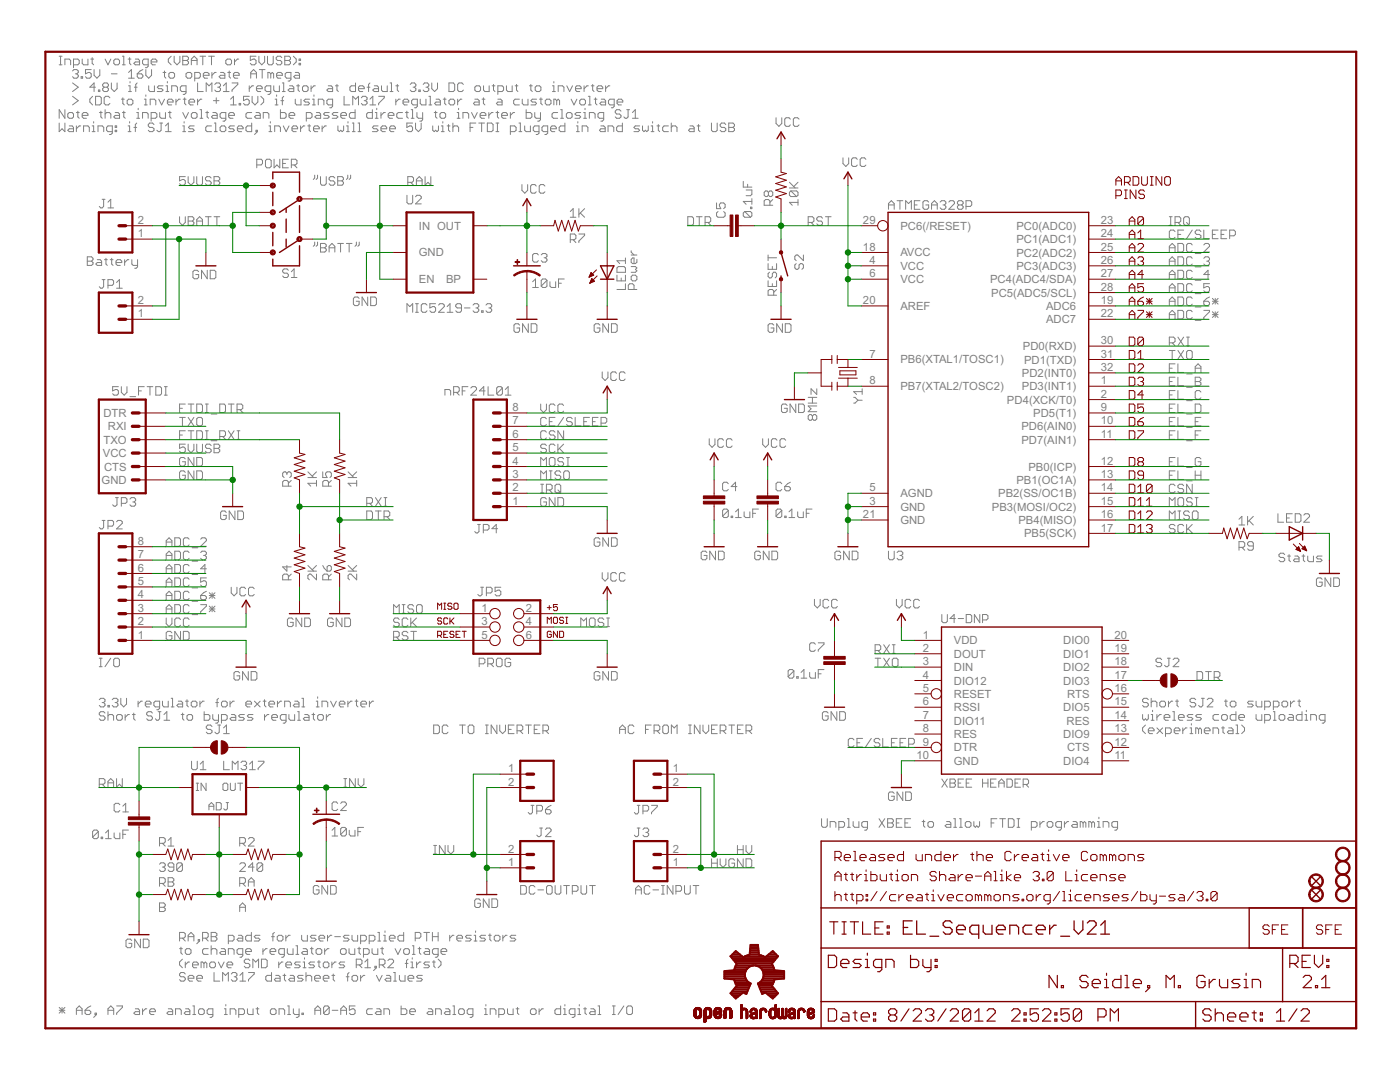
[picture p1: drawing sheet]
<svg xmlns="http://www.w3.org/2000/svg" width="279mm" height="216mm" viewBox="0 0 279 216" stroke-linecap="round" stroke-linejoin="round" font-family="sans-serif">
<defs><g id="words">
<g font-size="2.5" fill="#808080">
<text x="27.5" y="47.3">1</text>
<text x="27.5" y="44.7">2</text>
<text x="83.6" y="45.8">IN OUT</text>
<text x="172.2" y="44.7">29</text>
<text x="179.7" y="45.8">PC6(/RESET)</text>
<text x="202.9" y="45.8">PC0(ADC0)</text>
<text x="219.7" y="47.3">24</text>
<text x="219.7" y="44.7">23</text>
<text x="83.6" y="51.2">GND</text>
<text x="172.2" y="50">18</text>
<text x="173.5" y="52.7">4</text>
<text x="179.7" y="53.8">VCC</text>
<text x="179.7" y="51.2">AVCC</text>
<text x="202.9" y="53.9">PC3(ADC3)</text>
<text x="202.9" y="51.2">PC2(ADC2)</text>
<text x="202.9" y="48.5">PC1(ADC1)</text>
<text x="219.7" y="52.7">26</text>
<text x="219.7" y="50">25</text>
<text x="83.6" y="56.5">EN</text>
<text x="89" y="56.5">BP</text>
<text x="173.5" y="55.3">6</text>
<text x="179.7" y="56.5">VCC</text>
<text x="197.6" y="56.5">PC4(ADC4/SDA)</text>
<text x="197.8" y="59.2">PC5(ADC5/SCL)</text>
<text x="219.7" y="58">28</text>
<text x="219.7" y="55.3">27</text>
<text x="27.5" y="63.3">1</text>
<text x="27.5" y="60.7">2</text>
<text x="172.2" y="60.7">20</text>
<text x="179.7" y="61.9">AREF</text>
<text x="208.8" y="64.5">ADC7</text>
<text x="208.8" y="61.9">ADC6</text>
<text x="219.7" y="63.3">22</text>
<text x="219.7" y="60.7">19</text>
<text x="173.5" y="71.4">7</text>
<text x="204.1" y="69.9">PD0(RXD)</text>
<text x="219.7" y="71.4">31</text>
<text x="219.7" y="68.7">30</text>
<text x="173.5" y="76.7">8</text>
<text x="179.7" y="77.9">PB7(XTAL2/TOSC2)</text>
<text x="179.7" y="72.5">PB6(XTAL1/TOSC1)</text>
<text x="204" y="77.9">PD3(INT1)</text>
<text x="204" y="75.2">PD2(INT0)</text>
<text x="204.4" y="72.5">PD1(TXD)</text>
<text x="219.7" y="76.7">1</text>
<text x="219.7" y="74">32</text>
<text x="20.6" y="83.2">DTR</text>
<text x="102.3" y="82">8</text>
<text x="201" y="80.5">PD4(XCK/T0)</text>
<text x="206.2" y="83.2">PD5(T1)</text>
<text x="219.7" y="82">9</text>
<text x="219.7" y="79.4">2</text>
<text x="20.7" y="88.5">TXO</text>
<text x="21.5" y="85.9">RXI</text>
<text x="102.3" y="87.4">6</text>
<text x="102.3" y="84.7">7</text>
<text x="203.8" y="88.6">PD7(AIN1)</text>
<text x="203.8" y="85.9">PD6(AIN0)</text>
<text x="219.7" y="87.4">11</text>
<text x="219.7" y="84.7">10</text>
<text x="20.5" y="91.2">VCC</text>
<text x="20.8" y="93.9">CTS</text>
<text x="102.3" y="95.4">3</text>
<text x="102.3" y="92.7">4</text>
<text x="102.3" y="90">5</text>
<text x="205.2" y="93.9">PB0(ICP)</text>
<text x="219.7" y="95.4">13</text>
<text x="219.7" y="92.7">12</text>
<text x="20.3" y="96.6">GND</text>
<text x="102.3" y="100.7">1</text>
<text x="102.3" y="98">2</text>
<text x="173.5" y="100.7">3</text>
<text x="173.5" y="98">5</text>
<text x="179.7" y="101.9">GND</text>
<text x="179.7" y="99.2">AGND</text>
<text x="197.9" y="101.9">PB3(MOSI/OC2)</text>
<text x="199.2" y="99.2">PB2(SS/OC1B)</text>
<text x="202.9" y="96.6">PB1(OC1A)</text>
<text x="219.7" y="100.7">15</text>
<text x="219.7" y="98">14</text>
<text x="172.2" y="103.4">21</text>
<text x="179.7" y="104.6">GND</text>
<text x="203.2" y="104.6">PB4(MISO)</text>
<text x="204.4" y="107.2">PB5(SCK)</text>
<text x="219.7" y="106.1">17</text>
<text x="219.7" y="103.4">16</text>
<text x="27.5" y="111.4">7</text>
<text x="27.5" y="108.7">8</text>
<text x="27.5" y="119.4">4</text>
<text x="27.5" y="116.7">5</text>
<text x="27.5" y="114.1">6</text>
<text x="27.5" y="124.7">2</text>
<text x="27.5" y="122.1">3</text>
<text x="96.1" y="122.1">1</text>
<text x="96.1" y="124.7">3</text>
<text x="104.9" y="122.1">2</text>
<text x="104.9" y="124.7">4</text>
<text x="27.5" y="127.4">1</text>
<text x="96.1" y="127.4">5</text>
<text x="104.9" y="127.4">6</text>
<text x="184.2" y="127.4">1</text>
<text x="184.2" y="130.1">2</text>
<text x="190.4" y="128.6">VDD</text>
<text x="190.4" y="131.3">DOUT</text>
<text x="212.2" y="131.3">DIO1</text>
<text x="212.2" y="128.6">DIO0</text>
<text x="222.4" y="130.1">19</text>
<text x="222.4" y="127.4">20</text>
<text x="184.2" y="132.7">3</text>
<text x="184.2" y="135.4">4</text>
<text x="190.4" y="133.9">DIN</text>
<text x="190.4" y="136.6">DIO12</text>
<text x="212.2" y="136.6">DIO3</text>
<text x="212.2" y="133.9">DIO2</text>
<text x="222.4" y="135.4">17</text>
<text x="222.4" y="132.7">18</text>
<text x="184.2" y="138.1">5</text>
<text x="184.2" y="140.8">6</text>
<text x="184.2" y="143.4">7</text>
<text x="190.4" y="139.3">RESET</text>
<text x="190.4" y="141.9">RSSI</text>
<text x="212.2" y="141.9">DIO5</text>
<text x="213" y="139.3">RTS</text>
<text x="222.4" y="143.4">14</text>
<text x="222.4" y="140.8">15</text>
<text x="222.4" y="138.1">16</text>
<text x="184.2" y="146.1">8</text>
<text x="184.2" y="148.8">9</text>
<text x="190.4" y="144.6">DIO11</text>
<text x="190.4" y="147.3">RES</text>
<text x="190.4" y="149.9">DTR</text>
<text x="212.2" y="147.3">DIO9</text>
<text x="212.8" y="144.6">RES</text>
<text x="212.9" y="149.9">CTS</text>
<text x="222.4" y="148.8">12</text>
<text x="222.4" y="146.1">13</text>
<text x="101.4" y="154.1">1</text>
<text x="134.3" y="154.1">1</text>
<text x="182.9" y="151.4">10</text>
<text x="190.4" y="152.6">GND</text>
<text x="212.2" y="152.6">DIO4</text>
<text x="222.4" y="151.4">11</text>
<text x="101.4" y="156.8">2</text>
<text x="134.3" y="156.8">2</text>
<text x="101.4" y="172.8">1</text>
<text x="101.4" y="170.1">2</text>
<text x="134.3" y="172.8">1</text>
<text x="134.3" y="170.1">2</text>
</g>
</g></defs>
<g fill="none" stroke="#808080" stroke-width=".2">
<path d="M11.8 12.9h.6M11.8 11.2h.6M12.1 11.2v1.7M13 12.9v-1.1h.8l.3 .3v.8M14.5 14.2l.3-.3h.5l.3 .3v.3l-.3 .2M14.5 19.2l1.1 .9-1.1 .8M14.5 16.6l1.1 .8-1.1 .9M14.7 12.9h.8l.3-.3v-.5l-.3-.3h-.8v1.7M15 14.7h.3M15.3 14.7l.3 .3v.3l-.3 .3h-.5l-.3-.3M16.2 15.3h.3v.3h-.3zM16.4 11.8v.8l.3 .3h.8v-1.1"/>
<path d="M18.1 11.8h.6M18.2 13.9h-1.1v.8l.5-.2h.3l.3 .2v.6l-.3 .3h-.6l-.2-.3M18.4 11.5v1.1l.3 .3M18.5 19.2l-.6 .6v.6l.6 .5M18.8 13.9v1.1l.5 .6 .6-.6v-1.1M19 17.4h-1.1l.9-.8v1.7M19.1 19.2h.8l.3 .3v1.1l-.3 .3h-.8zM19.6 18h.3v.3h-.3zM20.8 17.4h.6M20.8 17.4l-.3 .3v.3l.3 .3h.6l.2-.3v-.3l-.2-.3M20.8 17.4l-.3-.3v-.3l.3-.2h.6l.2 .2v.3l-.2 .3M21 11.8l.5 1.1 .6-1.1"/>
<path d="M21.9 19.5l-.3-.3h-.5l-.3 .3v1.1l.3 .3h.5l.3-.3M22.2 14.7h1.2M22.2 16.6v1.1l.6 .6 .6-.6v-1.1M23 11.8h.6l.3 .3v.5l-.3 .3h-.6l-.3-.3v-.5zM24.2 19.8h.6M24.4 12.9h.6M24.4 11.2h.3v1.7M24.5 19.5v1.1l.3 .3M25.6 11.8h.5M25.7 15.6h1.1M25.7 14.5l.5-.6v1.7M25.7 19.8h.5l.3 .3v.5l-.3 .3h-.5l-.3-.3v-.5z"/>
<path d="M25.7 18.3h.5M25.7 17.1h.3v1.2M25.9 11.5v1.1l.2 .3M26 16.3v.3M26.8 17.4h.6M27 11.8h.6l.3 .3v.8h-.9l-.3-.3 .3-.2h.9M27.4 16.6l-.3 .2v1.5M27.4 14.7h.8l.3 .3v.3l-.3 .3h-.5l-.3-.3zM28.5 13.9l-.5 .3-.6 .5M28.8 19.8h.3v1.1M29.1 13.9v1.1l.6 .6 .5-.6v-1.1M29.1 18.9v.3"/>
<path d="M29.6 12.9h-.9l-.3-.3v-.5l.3-.3h.9v1.4l-.3 .3h-.3M29.7 17.1v.9l.3 .3h.8v-1.2M30.2 12.4h1.1v-.3l-.3-.3h-.6l-.2 .3v.5l.2 .3h.6M31.7 19.8l.6 1.1 .5-1.1M32.5 14.5h.6M32.5 17.1h-.8l-.3 .3 .3 .3h.6l.2 .3-.2 .3h-.9M32.8 14.2v1.1l.3 .3M33.1 17.1h.3v1.2M33.1 18.3h.6M33.4 16.3v.3M33.7 14.7l.3-.2h.5l.3 .2v.6l-.3 .3h-.5l-.3-.3zM34.2 11.2l-.6 .6v.6l.6 .5"/>
<path d="M34.3 18.3v-1.2h.8l.3 .3v.9M34.8 11.2v1.2l.5 .5 .6-.5v-1.2M35.1 19.8v1.1M36 19.8h-.3l-.6 .6M36.5 11.2h.8l.3 .3v.3l-.3 .3 .3 .3v.2l-.3 .3h-.8zM36.5 12.1h.8M36.6 19.8h.5M36.9 19.5v1.1l.2 .3M37.1 14.7l.3-.2h.6l.3 .2v.6l-.3 .3h-.6l-.3-.3zM37.1 18.3h-.8l-.3-.3v-.6l.3-.3h.8v1.4l-.3 .3h-.2M38.2 12.9v-1.1l.6-.6 .5 .6v1.1M38.2 12.1h1.1"/>
<path d="M38.9 15.6h.8l.3-.3v-.6l-.3-.2h-.8v1.7M39.4 16.6v1.7h1.2M39.4 19.8v1.1M39.9 11.2h1.1M40.3 19.8h-.3l-.6 .6M40.5 11.2v1.7M40.6 15h1.1v-.3l-.3-.2h-.5l-.3 .2v.6l.3 .3h.5M41.1 18.3v-1.7l.6 .5 .6-.5v1.7M41.6 11.2h1.2M42.2 11.2v1.7M42.3 14.5v1.1M42.9 16.8l.3-.2h.5l.3 .2v.3l-.3 .3"/>
<path d="M43.1 14.5h-.2l-.6 .5M43.2 19.5v1.1M43.4 17.4h.3M43.7 17.4l.3 .3v.3l-.3 .3h-.5l-.3-.3M44 14.5h.6l.3 .2v.9h-.9l-.3-.3 .3-.3h.9M44.6 18.3h1.1M44.6 17.1l.5-.5v1.7M45.1 12.1l.3-.3h.5l.3 .3v.5l-.3 .3h-.5l-.3-.3zM45.4 14.5h.6M45.7 14.2v1.1l.3 .3M46 19.8l.6-.6v1.7M46.3 16.6h1.2v.2l-1.2 1.2v.3"/>
<path d="M46.6 15h1.1v-.3l-.2-.2h-.6l-.3 .2v.6l.3 .3h.6M46.8 11.8v1.1M47.6 11.8h-.2l-.6 .6M49.7 19.2h-1.1v.9l.9-.3 .2 .3v.5l-.2 .3h-.6l-.3-.3M49.7 17.1v1.2M50 14.7h1.2M50 15.6v-1.1l.6-.6 .6 .6v1.1M50.3 19.2v1.2l.6 .5 .6-.5v-1.2M50.6 17.1h-.3l-.6 .6M51.1 11.2h-1.1v.9l.5-.3h.3l.3 .3v.5l-.3 .3h-.6l-.2-.3M51.2 17.7h1.1v-.3l-.3-.3h-.5l-.3 .3v.6l.3 .3h.5M51.7 11.2v1.2l.5 .5 .6-.5v-1.2"/>
<path d="M51.8 13.9h1.1M52 19.2l.6 .6v.6l-.6 .5M52.3 13.9v1.7M53.4 11.2v1.4l.3 .3h.6l.2-.3v-1.4M54 14.7l-.2-.2h-.3v1.1M54 14.7v.9M54 18.3h-.8l-.3-.3v-.6l.3-.3h.8v1.4l-.2 .3h-.3M54 14.7l.3-.2 .3 .2v.9M54.6 17.1v.9l.3 .3h.9v-1.2M54.9 19.8h.3v1.1M55.2 15h1.1v-.3l-.3-.2h-.5l-.3 .2v.6l.3 .3h.5M55.2 18.9v.3"/>
<path d="M56.2 11.5l-.2-.3h-.6l-.3 .3v.3l.3 .3h.6l.2 .3v.2l-.2 .3h-.6l-.3-.3M56.3 18.3h.6M56.3 16.6h.3v1.7M56.6 19.2l-.3 .3v1.4M56.8 11.2h.9l.3 .3v.3l-.3 .3 .3 .3v.2l-.3 .3h-.9zM56.8 12.1h.9M57.8 17.1h.5l.3 .3v.9h-.8l-.3-.3 .3-.3h.8M58.1 15.6h-.9l-.3-.3v-.6l.3-.2h.9v1.4l-.3 .3h-.3M58.5 11.2l.6 .6v.6l-.6 .5M58.9 14.5h.6l.3 .2v.9h-.9l-.3-.3 .3-.3h.9M58.9 19.8v.8l.3 .3h.9v-1.1M59.2 17.1h.6"/>
<path d="M59.5 16.8v1.2l.3 .3M59.7 11.8h.3v.3h-.3zM59.7 12.6h.3v.3h-.3zM60.4 17.4l.2-.3h.6l.3 .3v.6l-.3 .3h-.6l-.2-.3zM61.8 19.8h-.9l-.3 .3 .3 .3h.6l.3 .2-.3 .3h-.9M62.1 17.1v1.2M62.4 19.8h.3v1.1M62.7 18.9v.3M62.9 17.1h-.2l-.6 .6M65.5 17.1h.6l.3 .3v.9h-.9l-.3-.3 .3-.3h.9M67 17.1h.5M67.2 16.8v1.2l.3 .3"/>
<path d="M68.7 19.2v1.7h1.1M71 16.6v1.7h-.9l-.3-.3v-.6l.3-.3h.9M71.5 17.7h1.2v-.3l-.3-.3h-.6l-.3 .3v.6l.3 .3h.6M72.1 19.5l.3-.3h.6l.3 .3v.3l-.3 .3M73.3 17.4h.5M73.8 19.8l.6-.6v1.7M73.8 16.6l-.2 .2v1.5M74.7 17.1h.6l.2 .3v.9h-.8l-.3-.3 .3-.3h.8M75.6 19.2h1.1v.3l-1.1 1.1v.3M76.1 17.1v.9l.3 .3h.9v-1.2M77.9 18.3h.5M77.9 16.6h.2v1.7"/>
<path d="M79 19.8v1.1M79 17.1h.6M79.3 16.8v1.2l.3 .3M79.9 19.8h-.3l-.6 .6M81.9 16.8l.2-.2h.6l.3 .2v.3l-.3 .3M82.4 17.4h.3M82.7 17.4l.3 .3v.3l-.3 .3h-.6l-.2-.3M83.6 18h.3v.3h-.3zM83.9 19.8v.8l.3 .3h.8v-1.1M84.5 16.8l.2-.2h.6l.3 .2v.3l-.3 .3M85 17.4h.3M85.3 17.4l.3 .3v.3l-.3 .3h-.6l-.2-.3"/>
<path d="M85.6 19.2h.3v1.7M86.2 16.6v1.1l.5 .6 .6-.6v-1.1M87 19.8h.6l.3 .3v.8h-.9l-.3-.3 .3-.2h.9M88.5 19.8h.5M88.8 19.5v1.1l.2 .3M89.6 16.6h.9l.2 .2v1.2l-.2 .3h-.9zM89.9 19.8h.6l.2 .3v.5l-.2 .3h-.6l-.3-.3v-.5zM91.3 19.8v1.1M92.2 19.8h-.3l-.6 .6M92.5 16.8l-.3-.2h-.6l-.3 .2v1.2l.3 .3h.6l.3-.3M94.8 19.8h.5l.3 .3v.8h-.8l-.3-.3 .3-.2h.8M94.8 17.4l.3-.3h.5l.3 .3v.6l-.3 .3h-.5l-.3-.3z"/>
<path d="M96.2 19.8h.6M96.5 19.5v1.1l.3 .3M96.5 17.1v.9l.3 .3h.8v-1.2M98.2 17.1h.6M98.5 16.8v1.2l.3 .3M99.4 19.8h.5l.3 .3v.8h-.8l-.3-.3 .3-.2h.8M99.4 18.3h.8l.3-.3v-.6l-.3-.3h-.8v1.7M101.1 17.1v.9l.3 .3h.8v-1.2M102.8 17.1h.6M103.1 16.8v1.2l.3 .3M103.7 19.8h-.9l-.3 .3v.5l.3 .3h.9M104.2 19.8v.8l.3 .3h.9v-1.1"/>
<path d="M105.7 17.1h.5M105.9 16.8v1.2l.3 .3M106.8 17.4l.3-.3h.6l.2 .3v.6l-.2 .3h-.6l-.3-.3zM107.1 19.8h-.9l-.2 .3 .2 .3h.6l.3 .2-.3 .3h-.8M107.7 19.8h.5M107.9 19.5v1.1l.3 .3M110.3 17.1h.2v1.2M110.3 18.3h.5M110.5 16.3v.3M111.4 18.3v-1.2h.8l.3 .3v.9M113.1 17.1l.6 1.2 .6-1.2M114 19.8l.6 1.1 .5-1.1"/>
<path d="M114.9 17.7h1.1v-.3l-.3-.3h-.6l-.2 .3v.6l.2 .3h.6M116.6 17.1v1.2M117.4 19.2h.3v1.7M117.4 17.1h-.3l-.5 .6M118 17.1h.6M118.3 16.8v1.2l.3 .3M118.6 19.8h.5M118.9 19.5v1.1l.2 .3M119.1 17.7h1.2v-.3l-.3-.3h-.6l-.3 .3v.6l.3 .3h.6M120 19.8h.6l.3 .3v.8h-.9l-.3-.3 .3-.2h.9M120.9 17.1v1.2M121.7 17.1h-.3l-.5 .6"/>
<path d="M11.8 24.6v1.7l.6-.6 .6 .6v-1.7M13 21.9v1.7l-1.2-1.7v1.7M13.5 22.8l.3-.3h.6l.3 .3v.5l-.3 .3h-.6l-.3-.3zM13.8 25.1h.6l.3 .3v.9h-.9l-.3-.3 .3-.3h.9M15.2 25.1v1.2M15.2 22.5h.6M15.5 22.2v1.1l.3 .3M16.1 25.1h-.3l-.6 .6M16.4 23h1.1v-.2l-.2-.3h-.6l-.3 .3v.5l.3 .3h.6M16.7 26.3v-1.2h.8l.3 .3v.9M18.4 25.1h.3v1.2M18.4 26.3h.6"/>
<path d="M18.7 24.3v.3M19.6 26.3v-1.2h.8l.3 .3v.9M19.8 22.5h.6M20.1 22.2v1.1l.3 .3M20.4 39.8h.6M20.7 39.8v1.4l-.3 .3h-.3l-.3-.3M21 21.9v1.7M21 22.8l.3-.3h.5l.3 .3v.8M22.4 26.3h-.9l-.2-.3v-.6l.2-.3h.9v1.5l-.3 .2h-.3M23 25.1h.3v.3h-.3zM23 26h.3v.3h-.3zM23 22.5h.6l.3 .3v.8h-.9l-.3-.3 .3-.3h.9"/>
<path d="M24.4 22.5h.6M24.7 22.2v1.1l.3 .3M25.6 25.1h.3v1.2M25.6 26.3h.5M25.9 24.3v.3M26.7 25.4h.6M27.3 23.6h.6M27.3 22.5h.3v1.1M27.3 24.6l-.3 .2v1.5M27.6 21.6v.3M28.4 23.6v-1.1h.9l.3 .3v.8M28.8 20.9h.6"/>
<path d="M30 20.9v-1.1h.8l.3 .3v.8M30.2 23.6h.8l.3-.3v-.5l-.3-.3h-.8v1.7M30.7 24.8l-.3-.2h-.5l-.3 .2v.3l.3 .3h.5l.3 .3v.3l-.3 .3h-.5l-.3-.3M31.9 22.5v.8l.3 .3h.8v-1.1M31.9 24.6h.5M32.2 24.6v1.4l-.3 .3h-.3l-.3-.3M33 25.1l.6-.5v1.7M33 26.3h1.2M33.4 20.4h1.1v-.3l-.2-.3h-.6l-.3 .3v.5l.3 .3h.6M33.6 22.5h.6M33.9 22.2v1.1l.3 .3M36.5 22.5l.5 1.1 .6-1.1"/>
<path d="M36.5 25.1h.2v1.2M36.5 26.3h.5M36.7 24.3v.3M37 35.2h-1.2v.9l.9-.3 .3 .3v.6l-.3 .3h-.6l-.3-.3M37.5 35.2v1.2l.6 .6 .6-.6v-1.2M37.7 20.4h1.1v-.3l-.2-.3h-.6l-.3 .3v.5l.3 .3h.6M38.5 22.5h.6l.2 .3v.5l-.2 .3h-.6l-.3-.3v-.5zM38.8 25.1h-.9l-.3 .3 .3 .3h.6l.3 .3-.3 .3h-.9M39.3 35.2v1.5l.3 .3h.5l.3-.3v-1.5M39.9 23.6h.6M39.9 21.9h.3v1.7M41.1 22.5h.5"/>
<path d="M41.3 22.2v1.1l.3 .3M42.1 35.5l-.3-.3h-.5l-.3 .3v.3l.3 .3h.5l.3 .3v.3l-.3 .3h-.5l-.3-.3M42.2 25.1h-.9l-.2 .3v.6l.2 .3h.9M42.5 22.5h.6l.2 .3v.8h-.8l-.3-.3 .3-.3h.8M42.6 20.1h1.1M42.7 35.2h.9l.3 .3v.3l-.3 .3 .3 .3v.3l-.3 .3h-.9zM42.7 36.1h.9M42.8 26.3h.5M42.8 24.6h.3v1.7M43.9 25.4l.3-.3h.6l.3 .3v.6l-.3 .3h-.6l-.3-.3zM45.1 23.6h-.9l-.3-.3v-.5l.3-.3h.9v1.4l-.3 .3h-.3M45.6 23h1.2v-.2l-.3-.3h-.6l-.3 .3v.5l.3 .3h.6"/>
<path d="M46 20.9h1.2M46.8 25.1h-.9l-.3 .3 .3 .3h.6l.3 .3-.3 .3h-.9M47.4 25.7h1.1v-.3l-.3-.3h-.6l-.2 .3v.6l.2 .3h.6M47.7 20.6h.3v.3h-.3zM50.2 22.5h-.8l-.3 .3v.5l.3 .3h.8M50.2 24.6v1.7h-.8l-.3-.3v-.6l.3-.3h.8M51.1 26h.3v.3h-.3zM51.1 22.5h.6l.2 .3v.8h-.8l-.3-.3 .3-.3h.8M51.2 32.9h.9l.3-.3v-.6l-.3-.2h-.9v1.7M51.4 26.3l-.6 .5M52.5 23.6v-1.1h.9l.3 .3v.8M53.3 31.8h.5l.3 .2v1.2l-.3 .3h-.5l-.3-.3v-1.2z"/>
<path d="M53.7 25.1h.3v1.2M53.7 26.3h.6M54 24.3v.3M54.7 31.8v1.7l.6-.6 .5 .6v-1.7M54.8 26.3v-1.2h.9l.3 .3v.9M54.9 20.9h.6M56 21.9v1.7h.8l.3-.3v-.5l-.3-.3h-.8M56 20.1h.6M56.4 32.6h.6M56.5 25.1l.6 1.2 .6-1.2M57.6 31.8h-1.2v1.7h1.2M57.7 23h1.1v-.2l-.3-.3h-.5l-.3 .3v.5l.3 .3h.5"/>
<path d="M58.1 32.9h.9l.3-.3v-.6l-.3-.2h-.9v1.7M58.3 25.7h1.1v-.3l-.3-.3h-.6l-.2 .3v.6l.2 .3h.6M58.7 32.9l.6 .6M60 25.1v1.2M60.8 25.1h-.2l-.6 .6M61.1 23.6h.9l.3-.3v-.5l-.3-.3h-.9v1.7M61.4 25.1h.6M61.7 24.8v1.2l.3 .3M62.4 20.9h.5M62.6 25.7h1.1v-.3l-.3-.3h-.6l-.2 .3v.6l.2 .3h.6M62.8 34.9v.6l-.3 .3M63.1 22.5h.6l.3 .3v.8h-.9l-.3-.3 .3-.3h.9"/>
<path d="M63.4 34.9v.6l-.3 .3M63.5 20.9v-1.1h.9l.2 .3v.8M64 35.2v1.5l.2 .3h.6l.3-.3v-1.5M64.3 25.1v1.2M65.1 25.1h-.2l-.6 .6M65.7 22.5h-.8l-.3 .3 .3 .2h.5l.3 .3-.3 .3h-.8M66.4 20.9h-.9l-.3-.3v-.5l.3-.3h.9v1.4l-.3 .3h-.3M66.8 35.5l-.3-.3h-.5l-.3 .3v.3l.3 .3h.5l.3 .3v.3l-.3 .3h-.5l-.3-.3M67.4 35.2h.9l.2 .3v.3l-.2 .3 .2 .3v.3l-.2 .3h-.9zM67.4 36.1h.9M67.4 22.5h-.8l-.3 .3 .3 .2h.5l.3 .3-.3 .3h-.8M67.4 25.1v.9l.3 .3 .3-.3 .3 .3 .3-.3v-.9"/>
<path d="M68 23h1.2v-.2l-.3-.3h-.6l-.3 .3v.5l.3 .3h.6M69.2 25.1h.2v1.2M69.2 26.3h.5M69.4 34.9v.6l-.3 .3M69.4 24.3v.3M70 34.9v.6l-.3 .3M70.3 26.3h.6M70.3 24.6h.3v1.7M70.4 20.9v-1.7l.6 .6 .5-.6v1.7M70.9 21.9v1.7h-.9l-.3-.3v-.5l.3-.3h.9M71.5 26.3h.5M71.5 24.6h.2v1.7"/>
<path d="M72.7 20.1h.3M73 20.1l.3 .3v.2l-.3 .3h-.6l-.3-.3M73.8 20.9h1.2M74.3 21.9v1.7h-.9l-.2-.3v-.5l.2-.3h.9M74.9 23.6h.6M74.9 22.5h.3v1.1M75.2 21.6v.3M75.5 25.1h-.9l-.3 .3 .3 .3h.6l.3 .3-.3 .3h-.9M76 22.5v1.1M76 25.7h1.2v-.3l-.3-.3h-.6l-.3 .3v.6l.3 .3h.6M76.9 22.5h-.3l-.6 .5M77.5 23h1.1v-.2l-.3-.3h-.5l-.3 .3v.5l.3 .3h.5"/>
<path d="M77.8 25.7h1.1v-.3l-.3-.3h-.6l-.2 .3v.6l.2 .3h.6M80.3 22.5h-.8l-.3 .3v.5l.3 .3h.8M80.4 20.4h1.2v-.3l-.3-.3h-.6l-.3 .3v.5l.3 .3h.6M80.9 22.5h.6M81.2 22.2v1.1l.3 .3M81.2 39v1.4l.3 .3h.6l.3-.3v-1.4M81.4 36.4h.8l.3-.3v-.6l-.3-.3h-.8v1.8M82 36.4l.5 .6M82.1 23.6h.5M82.1 21.9h.2v1.7M82.3 24.6h-1.1v.8l.6-.3h.3l.2 .3v.6l-.2 .3h-.6l-.3-.3M82.9 24.6v1.1l.6 .6 .6-.6v-1.1"/>
<path d="M82.9 39.3l.3-.3h.6l.3 .3v.2l-1.2 1.2h1.2M83.1 36.1h1.1M83.1 37v-1.2l.6-.6 .5 .6v1.2M83.2 22.5v.8l.3 .3h.8M83.3 20.9h-.9l-.3-.3v-.5l.3-.3h.9v1.4l-.3 .3h-.3M84.3 22.5v1.4l-.2 .3h-.3M84.8 35.2v1.8l.6-.6 .6 .6v-1.8M85.6 20.9h.6M86.4 25.1v.9l.3 .3 .2-.3 .3 .3 .3-.3v-.9M86.7 22.5h.5M86.9 22.2v1.1l.3 .3M88.1 22.5h.5l.3 .3v.5l-.3 .3h-.5l-.3-.3v-.5z"/>
<path d="M88.1 25.1h.3v1.2M88.1 26.3h.5M88.4 24.3v.3M89.2 25.1h.6M89.5 24.8v1.2l.3 .3M90.4 25.4l.3-.3h.5l.3 .3v.9M90.4 24.6v1.7M91.2 22.5h.3v1.1M91.2 23.6h.6M91.5 21.6v.3M92.4 23.6v-1.1h.8l.3 .3v.8M93.8 25.4h.6"/>
<path d="M94.1 22.5l.6 1.1 .5-1.1M95 24.6h-1.2v1.7M95.5 24.6h1.2M95.8 23h1.2v-.2l-.3-.3h-.6l-.3 .3v.5l.3 .3h.6M96.1 24.6v1.7M97.3 24.6h.8l.3 .2v1.2l-.3 .3h-.8zM97.6 22.5v1.1M98.4 22.5h-.3l-.5 .5M99 22.5h.5M99 26.3h.5M99 24.6h.5M99.3 22.2v1.1l.2 .3"/>
<path d="M99.3 24.6v1.7M100.1 23h1.2v-.2l-.3-.3h-.6l-.3 .3v.5l.3 .3h.6M101.9 22.5v1.1M101.9 26.3h.8l.3-.3v-.6l-.3-.3h-.8v1.7M102.7 22.5h-.3l-.5 .5M103.6 26.3h.5M103.6 24.6h.2v1.7M104.2 36.8v1.2l.5 .5 .6-.5v-1.2M104.7 25.1v.9l.3 .3h.9v-1.2M105 21.9v1.7h.9l.3-.3v-.5l-.3-.3h-.9M106.7 22.5v.8l.3 .3h.9M107 37.1l-.3-.3h-.5l-.3 .3v1.2l.3 .2h.5l.3-.2"/>
<path d="M107.6 26.3h-.9l-.3-.3v-.6l.3-.3h.9v1.5l-.3 .2h-.3M107.9 22.5v1.4l-.3 .3h-.3M108.8 37.1l-.3-.3h-.6l-.3 .3v1.2l.3 .2h.6l.3-.2M108.8 20.1l.3-.3h.6l.3 .3v.5l-.3 .3h-.6l-.3-.3zM109.3 26.3h-.9l-.2-.3v-.6l.2-.3h.9v1.5l-.3 .2h-.3M109.9 25.7h1.1v-.3l-.3-.3h-.5l-.3 .3v.6l.3 .3h.5M111.1 20.1l-.3-.3h-.3v1.1M111.1 20.1v.8M111.1 20.1l.3-.3 .3 .3v.8M111.3 22.5h-.9l-.2 .3v.5l.2 .3h.9M111.9 23.6h.6M111.9 21.9h.3v1.7"/>
<path d="M112.7 24.6v1.7h-.8l-.3-.3v-.6l.3-.3h.8M113 22.8l.3-.3h.6l.3 .3v.5l-.3 .3h-.6l-.3-.3zM115 25.1h.3v1.2M115 26.3h.6M115.3 24.3v.3M115.7 20.1l.3-.3h.6l.2 .3v.5l-.2 .3h-.6l-.3-.3zM115.9 22.5h-.9l-.3 .3 .3 .2h.6l.3 .3-.3 .3h-.9M116.2 26.3v-1.2h.8l.3 .3v.9M116.5 22.5h.3v1.1M116.5 23.6h.6M116.8 21.6v.3M117.4 20.9h.6"/>
<path d="M117.6 23.6v-1.1h.9l.3 .3v.8M119.9 25.1h.6l.3 .3v.9h-.9l-.3-.3 .3-.3h.9M120.5 23.6h-.9l-.3-.3v-.5l.3-.3h.9v1.4l-.3 .3h-.3M121.3 26.3v-1.2h.9l.3 .3v.9M122.6 20.9h-.9l-.3-.3v-.5l.3-.3h.9v1.4l-.3 .3h-.3M123.1 20.4h1.2v-.3l-.3-.3h-.6l-.3 .3v.5l.3 .3h.6M123.9 22.2l-.3-.3h-.5l-.3 .3v.3l.3 .3h.5l.3 .2v.3l-.3 .3h-.5l-.3-.3M124.2 24.6v1.7h-.8l-.3-.3v-.6l.3-.3h.8M125.1 21.9h.5M125.3 21.9v1.4l-.2 .3h-.3l-.3-.3M126.2 23.6h1.2M126.2 22.5l.6-.6v1.7"/>
<path d="M127.7 25.1h-.9l-.3 .3 .3 .3h.6l.3 .3-.3 .3h-.9M128.2 25.1v.9l.3 .3 .3-.3 .3 .3 .3-.3v-.9M129.9 25.1h.3v1.2M129.9 26.3h.6M130.2 24.3v.3M131.1 25.1h.6M131.4 24.8v1.2l.3 .3M133.4 25.1h-.9l-.3 .3v.6l.3 .3h.9M134 24.6v1.7M134 25.4l.2-.3h.6l.3 .3v.9M137.7 25.1h.6l.2 .3v.9h-.8l-.3-.3 .3-.3h.8M139.1 25.1h.6"/>
<path d="M139.4 24.8v1.2l.3 .3M142 24.6v1.4l.3 .3h.6l.2-.3v-1.4M144.8 24.8l-.2-.2h-.6l-.3 .2v.3l.3 .3h.6l.2 .3v.3l-.2 .3h-.6l-.3-.3M145.4 24.6h.9l.3 .2v.3l-.3 .3 .3 .3v.3l-.3 .3h-.9zM145.4 25.4h.9M148.3 36.2v1.1h1.8M148.9 37.9h1.2v.9l-.3 .3h-.9M149.2 36.8v.5M150.1 39.6v1.2M153.4 38.4l-.3-.3h-.3l-.3 .3v.5l.3 .3h.3l.3-.3M153.4 38.4l.2-.3h.3l.3 .3v.5l-.3 .3h-.3l-.2-.3M153.4 38.4v.5"/>
<path d="M154.2 39.8l-.6 .6M154.9 23.5v1.1l.5 .6 .6-.6v-1.1M157.5 37.5h1.8M157.5 36.4l1.2 1.1M157.7 23.8l-.2-.3h-.6l-.3 .3v1.1l.3 .3h.6l.2-.3M157.8 38.1h1.2l.3 .3v.5l-.3 .3M157.8 38.1l-.3 .3v.5l.3 .3h1.2M157.8 38.1l1.2 1.1M159.3 39.8v1.2M159.3 36.4l-.9 .8M159.5 23.8l-.3-.3h-.6l-.3 .3v1.1l.3 .3h.6l.3-.3M168.2 31.5v1.1l.6 .6 .6-.6v-1.1"/>
<path d="M171.1 31.8l-.3-.3h-.6l-.3 .3v1.1l.3 .3h.6l.3-.3M172.8 31.8l-.3-.3h-.5l-.3 .3v1.1l.3 .3h.5l.3-.3M17.4 51.2h.9l.3 .3v.3l-.3 .3 .3 .3v.3l-.3 .3h-.9zM17.4 52.1h.9M19.4 51.8h.6l.3 .3v.9h-.9l-.3-.3 .3-.3h.9M20.4 55.8h.6M20.7 55.8v1.4l-.3 .3h-.3l-.3-.3M20.8 51.8h.6M21.1 51.5v1.2l.3 .3M21.5 56.9h.9l.3-.3v-.5l-.3-.3h-.9v1.7M21.5 40.3l.6-.5v1.7M21.5 41.5h1.2"/>
<path d="M22 51.8h.6M22.3 51.5v1.2l.3 .3M23.2 52.4h1.1v-.3l-.3-.3h-.6l-.2 .3v.6l.2 .3h.6M23.3 56.4l.5-.6v1.7M23.3 57.5h1.1M24.9 51.8v1.2M25.7 51.8h-.3l-.5 .6M26.3 51.8v.9l.3 .3h.9M27.5 51.8v1.5l-.3 .2h-.3M35.8 43.2v1.2l.6 .6 .6-.6v-1.2M37.5 43.2h.9l.3 .3v.3l-.3 .3 .3 .3v.3l-.3 .3h-.9zM37.5 44.1h.9"/>
<path d="M39.3 45v-1.2l.5-.6 .6 .6v1.2M39.3 44.1h1.1M39.6 54.2l-.3-.3h-.5l-.3 .3v1.2l.3 .2h.5l.3-.2v-.6h-.5M41 43.2h1.1M41.4 53.9v1.7l-1.2-1.7v1.7M41.6 43.2v1.8M42 53.9h.8l.3 .3v1.2l-.3 .2h-.8zM42.7 43.2h1.2M43.3 43.2v1.8M57.6 53.9l-.3-.2h-.6l-.3 .2v.3l.3 .3h.6l.3 .3v.3l-.3 .3h-.6l-.3-.3M58.1 55.4h1.2M58.1 54.2l.6-.5v1.7"/>
<path d="M62.8 48.3v.6l-.3 .2M63.4 48.3v.6l-.3 .2M64 48.6h.8l.3 .3v.2l-.3 .3 .3 .3v.3l-.3 .3h-.8zM64 49.4h.8M65.7 50.3v-1.2l.6-.5 .5 .5v1.2M65.7 49.4h1.1M67.4 48.6h1.1M68 48.6v1.7M69.1 48.6h1.2M69.7 48.6v1.7M71.1 48.3v.6l-.3 .2M71.7 59.5l-.3-.2h-.6l-.3 .2v1.2l.3 .3h.6l.3-.3v-.6h-.6"/>
<path d="M71.7 48.3v.6l-.3 .2M73.4 59.3v1.7l-1.1-1.7v1.7M74 59.3h.8l.3 .2v1.2l-.3 .3h-.8zM106.3 56.2l.6-.5v1.7M106.3 57.4h1.1M107.4 50.9l-.2-.3h-.6l-.3 .3v1.1l.3 .3h.6l.2-.3M108 50.9l.3-.3h.6l.3 .3v.3l-.3 .2M108.6 51.4h.3M108.9 51.4l.3 .3v.3l-.3 .3h-.6l-.3-.3M109.2 55.9v1.2l-.3 .3h-.6l-.3-.3M109.2 55.9l-.3-.2h-.6l-.3 .2v1.2M109.2 55.9l-1.2 1.2"/>
<path d="M109.7 56.2v.9l.3 .3h.9v-1.2M111.5 56.5h.5M112.6 55.7h-1.1v1.7M113.8 42.2l.6-.6v1.7M113.8 43.3h1.1M113.8 47.8h.9l.2-.3v-.5l-.2-.3h-.9v1.7M114.4 47.8l.5 .6M115.5 41.6v1.7M115.5 46.7h1.2v.3l-1.2 1.1v.3M115.8 42.5l.9 .8M116.7 41.6l-1.2 1.2M123.1 54.9v1.1h1.7v-1.1"/>
<path d="M123.4 53.2h1.1l.3 .3v.8h-1.7v-.8zM124 55.5v.5M124.8 56.6v1.2h-1.7M124.8 51.5v1.1M124.8 52h-1.7l.6 .6M126 50v.3l.5 .6M126 53.2h.8l.3 .3-.3 .3 .3 .2-.3 .3h-.8M126 50.9h1.1M126.2 54.9h.6l.3 .3v.6l-.3 .2h-.6l-.2-.2v-.6zM126.5 57.8v-.9l-.3-.3h-.5l-.3 .3v.9h1.7M127.1 51.8v.5l-.3 .3h-.6l-.2-.3v-.5l.2-.3h.3v1.1M137.3 43.2h.8l.3 .3v1.2l-.3 .3h-.8z"/>
<path d="M139 43.2h1.1M139.6 43.2v1.8M140.7 44.4h.9l.2-.3v-.6l-.2-.3h-.9v1.8M141.3 44.4l.5 .6M143 40.5v1.1h.8l-.2-.8 .2-.3h.6l.3 .3v.5l-.3 .3M143.3 42.2l-.3 .3v.6l.3 .2h1.1l.3-.2v-.6l-.3-.3M148.6 42.2h1.2l.3 .3v.6l-.3 .2M148.6 42.2l-.3 .3v.6l.3 .2h1.2M148.6 42.2l1.2 1.1M149.8 41.3h.3v.3h-.3zM150.1 40.2h-1.8l.6 .6M153.3 50.9v1.1"/>
<path d="M153.3 52.6v1.1h1.7v-1.1M153.3 56v1.2h1.7v-1.2M153.3 51.4h1.7M153.6 54.3l-.3 .3v.6l.3 .3h.3l.2-.3v-.6l.3-.3h.3l.3 .3v.6l-.3 .3M153.6 41v-.9l-.2-.3h-.6l-.3 .3v.9h1.7M154.1 53.2v.5M154.1 56.6v.6M154.4 58.9v-.9l-.3-.2h-.5l-.3 .2v.9h1.7M155 57.8l-.6 .5M158.9 52.6l-.3 .3v.5l.3 .3h.3l.3-.3v-.5l.3-.3h.2l.3 .3v.5l-.3 .3M159.3 40.4h-1.8l.6 .6M160.3 50.9v1.1l-1.1-1.1h-.3l-.3 .3v.5l.3 .3"/>
<path d="M161.3 44.4h.8l.3-.3v-.6l-.3-.3h-.8v1.8M161.9 44.4l.5 .6M164.1 43.5l-.2-.3h-.6l-.3 .3v.3l.3 .3h.6l.2 .3v.3l-.2 .3h-.6l-.3-.3M164.7 43.2h1.2M165.3 43.2v1.8M177.3 41.8v-1.2l.6-.6 .6 .6v1.2M177.3 40.9h1.2M179 40h1.2M179.6 40v1.8M180.7 41.8v-1.8l.6 .6 .6-.6v1.8M182.5 40.9h.5M183.6 40h-1.1v1.8h1.1"/>
<path d="M185.3 40.3l-.3-.3h-.5l-.3 .3v1.2l.3 .3h.5l.3-.3v-.6h-.5M185.9 40.9h1.1M185.9 41.8v-1.2l.6-.6 .5 .6v1.2M187.6 40.3l.3-.3h.6l.3 .3v.3l-.3 .3M188.2 40.9h.3M188.5 40.9l.3 .3v.3l-.3 .3h-.6l-.3-.3M189.4 40.3l.2-.3h.6l.3 .3v.3l-1.1 1.2h1.1M191.3 40.9l-.2-.3v-.3l.2-.3h.6l.3 .3v.3l-.3 .3M191.3 40.9h.6M191.3 40.9l-.2 .3v.3l.2 .3h.6l.3-.3v-.3l-.3-.3M192.8 41.2h.9l.2-.3v-.6l-.2-.3h-.9v1.8M233.4 49.4h1.1"/>
<path d="M233.4 52.1h1.1M233.4 54.8h1.1M233.4 43.2h.5M233.4 45h.5M233.4 50.3v-1.2l.5-.5 .6 .5v1.2M233.4 53v-1.2l.5-.6 .6 .6v1.2M233.4 55.6v-1.1l.5-.6 .6 .6v1.1M233.4 58.3v-1.1l.5-.6 .6 .6v1.1M233.4 57.4h1.1M233.6 43.2v1.8M234.5 44.4h.9l.2-.3v-.6l-.2-.3h-.9v1.8M234.5 46.2l-.3-.3h-.6l-.2 .3v1.1l.2 .3h.6l.3-.3"/>
<path d="M235.1 48.6h.8l.3 .3v1.1l-.3 .3h-.8zM235.1 51.2h.8l.3 .3v1.2l-.3 .3h-.8zM235.1 53.9h.8l.3 .3v1.2l-.3 .2h-.8zM235.1 59.3h.8l.3 .2v1.2l-.3 .3h-.8zM235.1 56.6h.8l.3 .3v1.1l-.3 .3h-.8zM235.1 44.4l.5 .6M235.1 46.8h.5M236.2 43.5l.3-.3h.6l.3 .3v1.2l-.3 .3h-.6l-.3-.3zM236.2 45.9h-1.1v1.7h1.1M236.8 44.4l.6 .6M237.9 48.9l-.2-.3h-.6l-.3 .3v1.1l.3 .3h.6l.2-.3M237.9 51.5l-.2-.3h-.6l-.3 .3v1.2l.3 .3h.6l.2-.3"/>
<path d="M237.9 54.2l-.2-.3h-.6l-.3 .3v1.2l.3 .2h.6l.2-.2M237.9 59.5l-.2-.2h-.6l-.3 .2v1.2l.3 .3h.6l.2-.3M237.9 56.9l-.2-.3h-.6l-.3 .3v1.1l.3 .3h.6l.2-.3M237.9 45.9l-1.1 1.7M238.5 50.6h1.2M238.5 53.3h1.2M238.5 55.9h1.2M238.5 58.6h1.2M239.7 46.2l-.3-.3h-.6l-.3 .3v.3l.3 .3h.6l.3 .3v.2l-.3 .3h-.6l-.3-.3M240.2 48.9l.3-.3h.6l.3 .3v.2l-1.2 1.2h1.2M240.2 51.5l.3-.3h.6l.3 .3v.3l-.3 .3M240.2 45.9v1.7h1.2"/>
<path d="M240.8 52.1h.3M241.1 52.1l.3 .3v.3l-.3 .3h-.6l-.3-.3M241.4 56.6h-1.2v.8l.9-.2 .3 .2v.6l-.3 .3h-.6l-.3-.3M241.4 54.8h-1.2l.9-.9v1.7M241.4 59.3l-.6 .2-.6 .6M242 59.5l1.1 1.2M242 46.8h.5M242.5 59.5v1.2M243.1 59.5l-1.1 1.2M243.1 45.9h-1.1v1.7h1.1M243.7 46.8h.6M244.8 45.9h-1.1v1.7h1.1"/>
<path d="M245.4 47.1h.9l.2-.3v-.6l-.2-.3h-.9v1.7M23.6 77.2h-1.1v.8l.6-.3h.2l.3 .3v.6l-.3 .2h-.5l-.3-.2M24.2 77.2v1.1l.6 .5 .5-.5v-1.1M25.9 79.1h1.2M27.6 78h.6M28.8 77.2h-1.2v1.6M29.4 77.2h1.1M29.9 77.2v1.6M31.1 77.2h.8l.3 .2v1.2l-.3 .2h-.8zM32.8 77.2h.6M32.8 78.8h.6M33.1 77.2v1.6"/>
<path d="M81.2 62.3v-1.7l.6 .6 .6-.6v1.7M82.9 62.3h.6M82.9 60.6h.6M83.2 60.6v1.7M85.2 60.9l-.3-.3h-.5l-.3 .3v1.1l.3 .3h.5l.3-.3M86.9 60.6h-1.1v.8l.9-.2 .2 .2v.6l-.2 .3h-.6l-.3-.3M87.5 60.9l.3-.3h.6l.3 .3v.3l-1.2 1.1h1.2M88.8 78.8v-1.1h.9l.2 .3v.8M89.2 61.2l.6-.6v1.7M89.2 62.3h1.2M90.5 78.3h.9l.3-.3v-.6l-.3-.2h-.9v1.6M91.1 78.3l.6 .5"/>
<path d="M92.1 61.4h-.9l-.2-.2v-.3l.2-.3h.6l.3 .3v1.1l-.3 .3h-.6l-.2-.3M92.2 78h.6M92.7 61.4h1.1M93.4 77.2h-1.2v1.6M94 77.4l.3-.2h.5l.3 .2v.3l-1.1 1.1h1.1M94.4 60.9l.3-.3h.5l.3 .3v.3l-.3 .2M95 61.4h.2M95.2 61.4l.3 .3v.3l-.3 .3h-.5l-.3-.3M96.1 62h.3v.3h-.3zM96.8 78h-1.1l.8-.8v1.6M97 60.9l.3-.3h.5l.3 .3v.3l-.3 .2M97.4 77.2v1.6h1.2"/>
<path d="M97.6 61.4h.2M97.8 61.4l.3 .3v.3l-.3 .3h-.5l-.3-.3M100.3 77.4l-.3-.2h-.6l-.3 .2v1.2M100.3 77.4v1.2l-.3 .2h-.6l-.3-.2M100.3 77.4l-1.2 1.2M100.8 77.7l.6-.5v1.6M100.8 78.8h1.2M103.7 64.9l-.3-.3h-.6l-.2 .3v1.1l.2 .3h.6l.3-.3v-.6h-.6M105.4 64.6v1.7l-1.1-1.7v1.7M106 64.6h.9l.2 .3v1.1l-.2 .3h-.9zM119.7 64.9l-.3-.3h-.5l-.3 .3v1.1l.3 .3h.5l.3-.3v-.6h-.6M120.2 74.2v1.2l.6 .5 .5-.5v-1.2"/>
<path d="M121.4 64.6v1.7l-1.1-1.7v1.7M122 64.6h.9l.3 .3v1.1l-.3 .3h-.9zM123 74.5l-.2-.3h-.6l-.3 .3v1.1l.3 .3h.6l.2-.3M124.8 74.5l-.3-.3h-.6l-.3 .3v1.1l.3 .3h.6l.3-.3M154.4 64.9l-.3-.3h-.5l-.3 .3v1.1l.3 .3h.5l.3-.3v-.6h-.5M156.1 64.6v1.7l-1.1-1.7v1.7M156.7 64.6h.9l.3 .3v1.1l-.3 .3h-.9zM161.3 79.3h1.7M162.1 79.3v1.1M163 77.6v1.1l-1.1-1.1v1.1M170.4 79.3h.2l.6 .6M171.2 79.9l-.6 .5h-.2"/>
<path d="M171.2 79.9h.9M172.1 78.1h-1.7l.5 .6M172.1 77.6v1.1M233.4 60.1h1.1M233.4 61v-1.2l.5-.5 .6 .5v1.2M233.4 63.6v-1.1l.5-.6 .6 .6v1.1M233.4 68.4h.8l.3-.3v-.5l-.3-.3h-.8v1.7M233.4 73.5h.5M233.4 76.1h.5M233.4 78.8h.5M233.4 69.9h1.1M233.4 62.8h1.1"/>
<path d="M233.9 68.4l.6 .6M233.9 69.9v1.7M234.5 72.6h-1.1v1.7h1.1M234.5 75.3h-1.1v1.7h1.1M234.5 77.9h-1.1v1.8h1.1M235.1 61.9h.8l.3 .3v1.2l-.3 .2h-.8zM235.1 72.6v1.7h1.1M235.1 75.3v1.7h1.1M235.1 77.9v1.8h1.1M235.1 67.3l1.1 1.7M235.1 69.9l1.1 1.7M236.2 67.3l-1.1 1.7"/>
<path d="M236.2 69.9l-1.1 1.7M236.8 74.6h1.1M236.8 77.3h1.1M236.8 79.9h1.1M236.8 67.3h.6M236.8 69h.6M237.1 69.9h.6l.2 .3v1.2l-.2 .2h-.6l-.3-.2v-1.2zM237.1 67.3v1.7M237.9 62.2l-.2-.3h-.6l-.3 .3v1.2l.3 .2h.6l.2-.2M238.5 73.5h1.2M238.5 74.3v-1.1l.6-.6 .6 .6v1.1M238.5 75.3h.9l.3 .3v.2l-.3 .3 .3 .3v.3l-.3 .3h-.9z"/>
<path d="M238.5 76.1h.9M238.5 61.3h1.2M238.5 63.9h1.2M239.7 78.2l-.3-.3h-.6l-.3 .3v1.2l.3 .3h.6l.3-.3M240.2 60.1h.9l.3 .3v.3l-.3 .3h-.6l-.3-.3zM240.2 61.9h1.2v.3l-1.2 1.2v.2M242 60.1h1.1M242 62.8h1.1M242 62.2l1.1 1.2M242.5 62.2v1.2M243.1 62.2l-1.1 1.2M23.1 99.3h.5"/>
<path d="M23.3 99.3v1.4l-.2 .3h-.3l-.3-.3M25.9 99.6l.3-.3h.6l.3 .3v.3l-.3 .3M35.8 81.5h.6M35.8 83.3h1.2M35.8 86.8h.6M36.4 83.3v1.7M37 80.6h-1.2v1.7M37 86h-1.2v1.7M37 88.6h-1.2v.9l.9-.3 .3 .3v.5l-.3 .3h-.6l-.3-.3M37 91.6l-.3-.3h-.6l-.3 .3v1.1l.3 .3h.6l.3-.3v-.6h-.6M37 94.3l-.3-.3h-.6l-.3 .3v1.1l.3 .3h.6l.3-.3v-.6h-.6M37.5 88.6v1.2l.6 .5 .6-.5v-1.2"/>
<path d="M37.5 80.6h1.2M37.5 86h1.2M37.5 83.3l1.2 1.7M38.1 80.6v1.7M38.1 86v1.7M38.7 91.3v1.7l-1.2-1.7v1.7M38.7 94v1.7l-1.2-1.7v1.7M38.7 83.3l-1.2 1.7M39.3 80.6h.8l.3 .3v1.1l-.3 .3h-.8zM39.3 83.6l.3-.3h.5l.3 .3v1.1l-.3 .3h-.5l-.3-.3zM39.3 86h.8l.3 .2v1.2l-.3 .3h-.8zM39.3 88.6v1.4l.3 .3h.5l.3-.3v-1.4"/>
<path d="M39.3 91.3h.8l.3 .3v1.1l-.3 .3h-.8zM39.3 94h.8l.3 .3v1.1l-.3 .3h-.8zM41 80.6h.6M41 82.3h.6M41 86h.6M41 87.7h.6M41.3 80.6v1.7M41.3 86v1.7M42.1 88.9l-.3-.3h-.5l-.3 .3v.3l.3 .3h.5l.3 .3v.2l-.3 .3h-.5l-.3-.3M42.1 82.6h1.2M42.1 87.9h1.2M42.7 88.6h.9l.3 .3v.3l-.3 .3 .3 .3v.2l-.3 .3h-.9z"/>
<path d="M42.7 89.5h.9M43.9 80.6h.8l.3 .3v1.1l-.3 .3h-.8zM43.9 87.1h.8l.3-.3v-.6l-.3-.2h-.8v1.7M44.4 87.1l.6 .6M45.6 80.6h1.1M45.6 86l1.1 1.7M46.1 80.6v1.7M46.7 86l-1.1 1.7M47.3 81.7h.9l.3-.2v-.6l-.3-.3h-.9v1.7M47.3 86h.6M47.3 87.7h.6M47.6 86v1.7"/>
<path d="M47.9 81.7l.6 .6M57.3 94.4l-.3-.3h-.3l-.3 .3v.6l.3 .3M57.3 94.4l.3-.3h.2l.3 .3v.6l-.3 .3M57.3 94.4v.3M57.6 97v-.8l-.3-.3h-.6l-.3 .3v.8h1.7M58.1 95.9l-.5 .5M61.4 95.3h1.8M61.4 94.1l1.2 1.2M63.2 95.9v1.1M63.2 96.4h-1.8l.6 .6M63.2 94.1l-.9 .9M64.4 94.1v1.2h.9l-.3-.6v-.3l.3-.3h.5l.3 .3v.6l-.3 .3"/>
<path d="M65.6 97v-.8l-.3-.3h-.6l-.3 .3v.8h1.7M66.1 95.9l-.5 .5M69.5 95.3h1.7M69.5 94.1l1.1 1.2M71.2 96.4h-1.7l.5 .6M71.2 95.9v1.1M71.2 94.1l-.9 .9M74.9 99.3l1.2 1.7M76.1 99.3l-1.2 1.7M76.6 99.3h.6M76.9 99.3v1.7M107.9 80.6v1.1l.6 .6 .6-.6v-1.1"/>
<path d="M107.9 93v-1.7l.6 .6 .6-.6v1.7M107.9 95.7v-1.7l.6 .5 .6-.5v1.7M107.9 98.3h.6M107.9 96.6h.6M108.2 96.6v1.7M109.1 83.6l-.3-.3h-.6l-.3 .3v1.1l.3 .3h.6l.3-.3M109.1 88.9l-.3-.3h-.6l-.3 .3v.3l.3 .3h.6l.3 .3v.2l-.3 .3h-.6l-.3-.3M109.1 97.8h.8l.3-.3v-.6l-.3-.3h-.8v1.7M109.1 99.6l-.3-.3h-.6l-.3 .3v1.1l.3 .3h.6l.3-.3v-.5h-.6M109.1 86.2l-.3-.2h-.6l-.3 .2v1.2l.3 .3h.6l.3-.3M109.6 91.6l.3-.3h.6l.3 .3v1.1l-.3 .3h-.6l-.3-.3zM109.6 94h.6"/>
<path d="M109.6 95.7h.6M109.6 84.1h.6M109.6 97.8l.6 .5M109.9 94v1.7M110.8 96.9l.3-.3h.5l.3 .3v1.2l-.3 .2h-.5l-.3-.2zM110.8 86.2l-.3-.2h-.6l-.3 .2v.3l.3 .3h.6l.3 .3v.3l-.3 .3h-.6l-.3-.3M110.8 99.3v1.7l-1.2-1.7v1.7M110.8 80.9l-.3-.3h-.6l-.3 .3v1.1l.3 .3h.6l.3-.3M110.8 83.3h-1.2v1.7h1.2M110.8 88.9l-.3-.3h-.6l-.3 .3v1.1l.3 .3h.6l.3-.3M111.3 99.3h.9l.3 .3v1.1l-.3 .3h-.9zM111.3 88.6v1.7"/>
<path d="M111.3 97.8l.6 .5M111.6 89.5l.9 .8M111.9 94.3l-.3-.3h-.5l-.3 .3v.2l.3 .3h.5l.3 .3v.3l-.3 .3h-.5l-.3-.3M112.5 91.6l-.3-.3h-.6l-.3 .3v.3l.3 .2h.6l.3 .3v.3l-.3 .3h-.6l-.3-.3M112.5 80.9l-.3-.3h-.6l-.3 .3v1.1l.3 .3h.6l.3-.3M112.5 86v1.7l-1.2-1.7v1.7M112.5 88.6l-1.2 1.2M112.5 83.3l-1.2 1.7M112.8 94h.5l.3 .3v1.1l-.3 .3h-.5l-.3-.3v-1.1zM113.1 91.3h.5M113.1 93h.5M113.3 91.3v1.7"/>
<path d="M114.2 83.6l-.3-.3h-.6l-.2 .3v.3l.2 .2h.6l.3 .3v.3l-.3 .3h-.6l-.2-.3M114.8 83.3v1.7h1.1M116.5 84.1h.6M117.6 83.3h-1.1v1.7h1.1M118.2 84.1h.6M119.4 83.3h-1.2v1.7h1.2M120 84.4h.8l.3-.3v-.5l-.3-.3h-.8v1.7M141.5 87.5v1.2l.6 .6 .6-.6v-1.2M144.4 87.8l-.3-.3h-.5l-.3 .3v1.2l.3 .3h.5l.3-.3M145.4 96.5l-.3-.3h-.6l-.3 .3v1.2l.3 .2h.6l.3-.2M146.1 87.8l-.3-.3h-.5l-.3 .3v1.2l.3 .3h.5l.3-.3M147.1 97.1h-1.2l.9-.9v1.7"/>
<path d="M152.2 87.5v1.2l.6 .6 .6-.6v-1.2M155.1 87.8l-.3-.3h-.6l-.3 .3v1.2l.3 .3h.6l.3-.3M156 96.5l-.3-.3h-.5l-.3 .3v1.2l.3 .2h.5l.3-.2M156.6 97.1h.9l.2 .3v.3l-.2 .2h-.6l-.3-.2zM156.8 87.8l-.3-.3h-.6l-.2 .3v1.2l.2 .3h.6l.3-.3M157.1 80.9l-.3-.3h-.6l-.2 .3v1.1l.2 .3h.6l.3-.3v-.5h-.6M157.7 96.2l-.5 .3-.6 .6M158.8 80.6v1.7l-1.1-1.7v1.7M159.4 80.6h.9l.2 .3v1.1l-.2 .3h-.9zM161.3 80.4h1.7M162.1 83l.3-.3h.3l.3 .3v.6l-.3 .3h-.3l-.3-.3M162.1 83l-.2-.3h-.3l-.3 .3v.6l.3 .3h.3l.2-.3"/>
<path d="M162.1 83v.6M163 81h-1.7l.6 .6-.6 .5h1.7M233.4 81.5h.5M233.4 94.8h.5M233.4 92.1h.5M233.4 84.1h.5M233.4 86.8h.5M234.5 80.6h-1.1v1.7h1.1M234.5 94h-1.1v1.7h1.1M234.5 91.3h-1.1v1.7h1.1M234.5 83.3h-1.1v1.7h1.1M234.5 86h-1.1v1.7h1.1"/>
<path d="M234.5 96.9l-.3-.3h-.6l-.2 .3v1.2l.2 .2h.6l.3-.2M235.1 80.6v1.7h1.1M235.1 99.6l.3-.3h.5l.3 .3v1.1l-.3 .3h-.5l-.3-.3zM235.1 94v1.7h1.1M235.1 91.3v1.7h1.1M235.1 83.3v1.7h1.1M235.1 86v1.7h1.1M236.2 96.9l-.3-.3h-.5l-.3 .3v.3l.3 .3h.5l.3 .3v.3l-.3 .2h-.5l-.3-.2M236.8 82.6h1.1M236.8 85.3h1.1M236.8 87.9h1.1M236.8 93.3h1.1"/>
<path d="M236.8 95.9h1.1M237.9 99.6l-.2-.3h-.6l-.3 .3v.3l.3 .3h.6l.2 .2v.3l-.2 .3h-.6l-.3-.3M237.9 96.6v1.7l-1.1-1.7v1.7M238.5 80.6h.9l.3 .3v1.1l-.3 .3h-.9zM238.5 99.3h.6M238.5 94.8h1.2M238.5 94v1.7M238.5 84.1h.6M238.5 86.8h.6M238.8 99.3v1.7M239.7 91.6l-.3-.3h-.6l-.3 .3v1.1l.3 .3h.6l.3-.3v-.6h-.6M239.7 83.3h-1.2v1.7h1.2"/>
<path d="M239.7 86h-1.2v1.7M239.7 94v1.7M20.4 103.8h.6M20.7 103.8v1.5l-.3 .2h-.3l-.3-.2M21.5 105h.9l.3-.3v-.6l-.3-.3h-.9v1.7M23.3 104.1l.2-.3h.6l.3 .3v.3l-1.1 1.1h1.1M24.2 100.4h.9l.2-.2v-.6l-.2-.3h-.9v1.7M26.5 100.2h.3M26.8 100.2l.3 .2v.3l-.3 .3h-.6l-.3-.3M33.2 110.8h1.1M33.2 116.2h1.1M33.2 108.2h1.1"/>
<path d="M33.2 109v-1.1l.5-.6 .6 .6v1.1M33.2 111.7v-1.1l.5-.6 .6 .6v1.1M33.2 114.4v-1.2l.5-.6 .6 .6v1.2M33.2 117v-1.1l.5-.6 .6 .6v1.1M33.2 119.7v-1.1l.5-.6 .6 .6v1.1M33.2 113.5h1.1M33.2 118.8h1.1M34.9 118h.8l.3 .3v1.1l-.3 .3h-.8zM34.9 112.6h.8l.3 .3v1.2l-.3 .3h-.8zM34.9 110h.8l.3 .3v1.1l-.3 .3h-.8zM34.9 115.3h.8l.3 .3v1.1l-.3 .3h-.8zM34.9 107.3h.8l.3 .3v1.1l-.3 .3h-.8z"/>
<path d="M37.7 112.9l-.2-.3h-.6l-.3 .3v1.2l.3 .3h.6l.2-.3M37.7 110.3l-.2-.3h-.6l-.3 .3v1.1l.3 .3h.6l.2-.3M37.7 115.6l-.2-.3h-.6l-.3 .3v1.1l.3 .3h.6l.2-.3M37.7 107.6l-.2-.3h-.6l-.3 .3v1.1l.3 .3h.6l.2-.3M37.7 118.3l-.2-.3h-.6l-.3 .3v1.1l.3 .3h.6l.2-.3M38.3 109.3h1.2M38.3 112h1.2M38.3 114.6h1.2M38.3 117.3h1.2M38.3 120h1.2M40 110.3l.3-.3h.6l.3 .3v.3l-.3 .2M40 107.6l.3-.3h.6l.3 .3v.3l-1.2 1.1h1.2"/>
<path d="M40 118.8h.9l.3 .3v.3l-.3 .3h-.6l-.3-.3zM40.6 110.8h.3M40.9 110.8l.3 .3v.3l-.3 .3h-.6l-.3-.3M41.2 115.3h-1.2v.9l.9-.3 .3 .3v.5l-.3 .3h-.6l-.3-.3M41.2 113.5h-1.2l.9-.9v1.8M41.2 118l-.6 .3-.6 .5M41.8 118.8h1.1M41.8 118.3l1.1 1.1M42.3 118.3v1.1M42.9 118.3l-1.1 1.1M45.1 102.3l-.2-.3h-.6l-.3 .3v1.1l.3 .3h.6l.2-.3v-.6h-.5M46.1 117.2v1.1l.6 .6 .6-.6v-1.1"/>
<path d="M46.9 102v1.7l-1.2-1.7v1.7M47.5 102h.8l.3 .3v1.1l-.3 .3h-.8zM49 117.5l-.3-.3h-.5l-.3 .3v1.1l.3 .3h.5l.3-.3M50.7 117.5l-.3-.3h-.5l-.3 .3v1.1l.3 .3h.5l.3-.3M57.3 112.8v1.2l-.9-.9h1.7M57.6 115.7v-.9l-.3-.2h-.6l-.3 .2v.9h1.7M58.1 114.6l-.5 .5M61.4 114h1.8M61.4 112.8l1.2 1.2M63.2 114.6v1.1l-1.2-1.1h-.3l-.3 .2v.6l.3 .3M63.2 112.8l-.9 .9M64.4 112.8l.3 .6 .6 .6"/>
<path d="M65.3 113.1l.3-.3h.2l.3 .3v.6l-.3 .3h-.5zM65.6 115.7v-.9l-.3-.2h-.6l-.3 .2v.9h1.7M66.1 114.6l-.5 .5M69.5 114h1.7M69.5 112.8l1.1 1.2M71.2 114.6v1.1l-1.2-1.1h-.3l-.2 .2v.6l.2 .3M71.2 112.8l-.9 .9M73.2 100.4h.9l.2-.2v-.6l-.2-.3h-.9v1.7M73.2 102h.9l.2 .3v1.1l-.2 .3h-.9zM73.8 100.4l.5 .6M74.9 102h1.2M75.5 102v1.7"/>
<path d="M76.6 103.1h.9l.3-.3v-.5l-.3-.3h-.9v1.7M76.6 101h.6M77.2 103.1l.6 .6M95.3 104.6h.6M95.6 104.6v1.5l-.3 .2h-.3l-.3-.2M95.9 117.2h.6M96.2 117.2v1.4l-.3 .3h-.2l-.3-.3M96.5 105.8h.8l.3-.3v-.6l-.3-.3h-.8v1.7M97.1 118.3h.8l.3-.3v-.5l-.3-.3h-.8v1.7M99.3 105.5h-1.1l.8-.9v1.7M99.9 117.2h-1.1v.8l.9-.2 .2 .2v.6l-.2 .3h-.6l-.3-.3M119.7 107.6l-.3-.3h-.5l-.3 .3v1.1l.3 .3h.5l.3-.3v-.5h-.6"/>
<path d="M120.2 114.3v1.1l.6 .6 .5-.6v-1.1M121.4 107.3v1.7l-1.1-1.7v1.7M122 107.3h.9l.3 .3v1.1l-.3 .3h-.9zM123 114.5l-.2-.2h-.6l-.3 .2v1.2l.3 .3h.6l.2-.3M124.8 114.5l-.3-.2h-.6l-.3 .2v1.2l.3 .3h.6l.3-.3M141.1 110.3l-.3-.3h-.6l-.3 .3v1.1l.3 .3h.6l.3-.3v-.6h-.6M142.8 110v1.7l-1.2-1.7v1.7M143.4 110h.8l.3 .3v1.1l-.3 .3h-.8zM145.4 101.9l-.3-.3h-.6l-.3 .3v1.1M145.4 101.9v1.1l-.3 .3h-.6l-.3-.3M145.4 101.9l-1.2 1.1M145.9 103h.3v.3h-.3z"/>
<path d="M146.8 103.3h1.1M146.8 102.1l.6-.5v1.7M148.5 102.1v.9l.3 .3h.8v-1.2M150.2 102.4h.6M151.4 101.6h-1.2v1.7M151.7 110.3l-.2-.3h-.6l-.3 .3v1.1l.3 .3h.6l.2-.3v-.6h-.5M153.5 110v1.7l-1.2-1.7v1.7M154.1 110h.8l.3 .3v1.1l-.3 .3h-.8zM156 101.9l-.3-.3h-.5l-.3 .3v1.1M156 101.9v1.1l-.3 .3h-.5l-.3-.3M156 101.9l-1.1 1.1M156.6 103h.3v.3h-.3z"/>
<path d="M157.5 103.3h1.1M157.5 102.1l.5-.5v1.7M159.2 102.1v.9l.3 .3h.8v-1.2M160.9 102.4h.6M162.1 101.6h-1.2v1.7M162.5 119.6v1.1l.6 .6 .6-.6v-1.1M165.4 119.9l-.3-.3h-.6l-.2 .3v1.1l.2 .3h.6l.3-.3M167.1 119.9l-.3-.3h-.5l-.3 .3v1.1l.3 .3h.5l.3-.3M167.8 110.3l-.3-.3h-.6l-.3 .3v1.1l.3 .3h.6l.3-.3v-.6h-.6M169.5 110v1.7l-1.1-1.7v1.7M170.1 110h.8l.3 .3v1.1l-.3 .3h-.8zM177.3 110v1.4l.3 .3h.6l.3-.3v-1.4"/>
<path d="M178.9 119.6v1.1l.6 .6 .5-.6v-1.1M179 110.3l.3-.3h.6l.3 .3v.3l-.3 .2M179.6 110.8h.3M179.9 110.8l.3 .3v.3l-.3 .3h-.6l-.3-.3M181.8 119.9l-.3-.3h-.6l-.3 .3v1.1l.3 .3h.6l.3-.3M183.5 119.9l-.3-.3h-.6l-.2 .3v1.1l.2 .3h.6l.3-.3M233.4 101v-1.7l.5 .6 .6-.6v1.7M233.4 103.7v-1.7l.5 .5 .6-.5v1.7M234.5 104.9l-.3-.3h-.6l-.2 .3v.3l.2 .3h.6l.3 .3v.3l-.3 .2h-.6l-.2-.2M235.1 102h.5M235.1 103.7h.5M235.4 102v1.7"/>
<path d="M236.2 104.9l-.3-.3h-.5l-.3 .3v1.2l.3 .2h.5l.3-.2M236.8 104.6v1.7M237.1 105.5l.8 .8M237.4 102.3l-.3-.3h-.6l-.3 .3v.2l.3 .3h.6l.3 .3v.3l-.3 .3h-.6l-.3-.3M237.9 104.6l-1.1 1.2M238.2 102h.6l.3 .3v1.1l-.3 .3h-.6l-.2-.3v-1.1zM238.5 101h.6M247.3 103.6l.5-.6v1.8M247.3 104.8h1.1M247.3 109.2h.8l.3-.3v-.5l-.3-.3h-.8v1.7M247.8 109.2l.6 .6M249 103v1.8"/>
<path d="M249.3 103.9l.8 .9M250.1 108.9h-.8l-.3-.3v-.2l.3-.3h.6l.2 .3v1.1l-.2 .3h-.6l-.3-.3M250.1 103l-1.1 1.2M255 102.5v1.7h1.2M256.4 110.7l-.3-.3h-.6l-.3 .3v.3l.3 .2h.6l.3 .3v.3l-.3 .3h-.6l-.3-.3M256.8 103.4h.5M257 111h.5M257.3 110.7v1.1l.2 .3M257.9 102.5h-1.1v1.7h1.1M258.4 111h.6l.2 .2v.9h-.8l-.3-.3 .3-.3h.8M258.5 102.5h.8l.3 .3v1.1l-.3 .3h-.8zM259.8 111h.6"/>
<path d="M260.1 110.7v1.1l.3 .3M260.2 102.8l.3-.3h.5l.3 .3v.3l-1.1 1.1h1.1M261 111v.8l.3 .3h.8v-1.1M263.8 111h-.8l-.3 .2 .3 .3h.6l.2 .3-.2 .3h-.9M263.9 115.6l-.3-.3h-.6l-.3 .3v1.1l.3 .3h.6l.3-.3v-.5h-.6M265.6 115.3v1.7l-1.2-1.7v1.7M266.2 115.3h.8l.3 .3v1.1l-.3 .3h-.8zM19.8 139.6l.3-.3h.6l.3 .3v.3l-.3 .3M19.8 131.3h.6M19.8 133h.6M20.1 131.3v1.7M22.1 131.3l-1.1 1.7"/>
<path d="M22.4 139.6l.3-.3h.6l.2 .3v.3l-.2 .3M23 131.3h.5l.3 .3v1.2l-.3 .2h-.5l-.3-.2v-1.2zM24.1 139.3v1.2l.6 .6 .6-.6v-1.2M27.6 139.9v1.2M28.4 139.9h-.3l-.5 .6M32.4 139.9v.9l.3 .3h.9v-1.2M33.2 123.3v1.2l.5 .5 .6-.5v-1.2M33.2 122.4v-1.2l.5-.6 .6 .6v1.2M33.2 121.5h1.1M34.2 139.3h.2v1.8M34.3 126.3l-.3-.3h-.6l-.2 .3v1.1l.2 .3h.6l.3-.3v-.5h-.6M34.9 120.6h.8l.3 .3v1.2l-.3 .3h-.8z"/>
<path d="M35.6 139.9h.6l.2 .3v.9h-.8l-.3-.3 .3-.3h.8M36 123.6l-.3-.3h-.5l-.3 .3v1.2l.3 .2h.5l.3-.2M36 126v1.7l-1.1-1.7v1.7M36.6 126h.9l.2 .3v1.1l-.2 .3h-.9zM37 139.9h.6M37.3 139.6v1.2l.3 .3M37.7 120.9l-.2-.3h-.6l-.3 .3v1.2l.3 .3h.6l.2-.3M37.7 123.6l-.2-.3h-.6l-.3 .3v1.2l.3 .2h.6l.2-.2M38.3 122.6h1.2M39.9 139.9v1.2M40 120.6h1.2v.3l-1.2 1.2v.3M40.7 139.9h-.3l-.5 .6"/>
<path d="M41.8 121.5h1.1M41.8 120.9l1.1 1.2M42.3 120.9v1.2M42.9 120.9l-1.1 1.2M43.6 139.3l-.3 .3v1.5M44.5 139.9h.5l.3 .3v.6l-.3 .3h-.5l-.3-.3v-.6zM45.9 139.9v1.2M46.8 139.9h-.3l-.6 .6M47.8 134.3l-.3-.3h-.5l-.3 .3v1.1l.3 .3h.5l.3-.3v-.5h-.5M49.6 134v1.7l-1.2-1.7v1.7M50.1 134h.9l.3 .3v1.1l-.3 .3h-.9zM50.8 139.9l1.1 1.2"/>
<path d="M51.9 139.9l-1.1 1.2M52.5 139.9h.6M52.8 139.6v1.2l.3 .3M55.4 139.9v1.2M56.2 139.9h-.3l-.5 .6M58.5 123.6l-.3-.3h-.5l-.3 .3v1.2l.3 .2h.5l.3-.2v-.6h-.6M58.8 139.9h.6l.3 .3v.9h-.9l-.3-.3 .3-.3h.9M60.2 123.3v1.7l-1.1-1.7v1.7M60.2 139.3h.3v1.8M60.8 123.3h.9l.3 .3v1.2l-.3 .2h-.9zM63.1 139.9h.3v1.2M63.4 139v.3"/>
<path d="M66 139.9l.5 1.2 .6-1.2M66.5 123.6l-.3-.3h-.5l-.3 .3v1.2l.3 .2h.5l.3-.2v-.6h-.6M68.2 123.3v1.7l-1.1-1.7v1.7M68.8 123.3h.9l.3 .3v1.2l-.3 .2h-.9zM69.4 139.9v1.2M70.3 139.9h-.3l-.6 .6M70.9 139.9h.5M71.1 139.6v1.2l.3 .3M73.7 139.9v1.2M74.6 139.9h-.3l-.6 .6M78.5 122.4v-1.8l.6 .6 .6-.6v1.8M78.5 127.1h.9l.3-.2v-.6l-.3-.3h-.9v1.7"/>
<path d="M79.1 127.1l.6 .6M79.7 123.6l-.3-.3h-.6l-.3 .3v.3l.3 .3h.6l.3 .3v.3l-.3 .2h-.6l-.3-.2M80.3 122.4h.5M80.3 120.6h.5M80.5 120.6v1.8M81.4 126.3l-.3-.3h-.6l-.2 .3v.3l.2 .3h.6l.3 .2v.3l-.3 .3h-.6l-.2-.3M81.4 123.6l-.3-.3h-.6l-.2 .3v1.2l.2 .2h.6l.3-.2M82 126h1.1M82 123.3v1.7M82.3 124.2l.8 .8M82.5 120.9l-.2-.3h-.6l-.3 .3v.3l.3 .3h.6l.2 .3v.3l-.2 .3h-.6l-.3-.3M82.5 126v1.7"/>
<path d="M83.1 120.9l.3-.3h.6l.3 .3v1.2l-.3 .3h-.6l-.3-.3zM83.1 123.3l-1.1 1.2M95.6 132.5h.9l.3-.3v-.6l-.3-.3h-.9v1.7M97.3 132.5h.9l.3-.3v-.6l-.3-.3h-.9v1.7M97.9 132.5l.6 .5M99.1 131.6l.3-.3h.5l.3 .3v1.2l-.3 .2h-.5l-.3-.2zM101.9 131.6l-.3-.3h-.5l-.3 .3v1.2l.3 .2h.5l.3-.2v-.6h-.6M115.9 125v-1.7l.6 .6 .6-.6v1.7M117.9 123.3h.6l.3 .3v1.2l-.3 .2h-.6l-.3-.2v-1.2zM119.7 134.3l-.3-.3h-.5l-.3 .3v1.1l.3 .3h.5l.3-.3v-.5h-.6M120.5 123.6l-.3-.3h-.6l-.2 .3v.3l.2 .3h.6l.3 .3v.3l-.3 .2h-.6l-.2-.2M121.1 123.3h.5"/>
<path d="M121.1 125h.5M121.3 123.3v1.7M121.4 134v1.7l-1.1-1.7v1.7M122 134h.9l.3 .3v1.1l-.3 .3h-.9zM158.4 133.9l-.3-.3h-.5l-.3 .3v1.1M158.4 133.9v1.1l-.3 .3h-.5l-.3-.3M158.4 133.9l-1.1 1.1M159 135h.3v.3h-.3zM159.9 135.3h1.1M159.9 134.2l.5-.6v1.7M161.6 134.2v.8l.3 .3h.8v-1.1M162.7 128.5l-.3-.2h-.5l-.3 .2v1.2l.3 .3h.5l.3-.3"/>
<path d="M163.3 128.3h1.1v.2l-1.1 1.2v.3M163.3 134.5h.6M164.4 133.6h-1.1v1.7M174.6 129.8h.9l.3-.3v-.6l-.3-.2h-.9v1.7M174.6 131.3h1.2M175.2 129.8l.6 .6M175.2 131.3v1.7M176.4 128.7l1.1 1.7M176.4 131.3l1.1 1.7M177.5 128.7l-1.1 1.7M177.5 131.3l-1.1 1.7M178.1 131.6l.3-.3h.5l.3 .3v1.2l-.3 .2h-.5l-.3-.2z"/>
<path d="M178.1 128.7h.5M178.1 130.4h.5M178.4 128.7v1.7M188 122.6v1.4l.2 .2h.6l.3-.2v-1.4M190.7 123.4h-1.1l.8-.8v1.6M191.2 123.4h1.1M192.8 122.6h.9l.2 .3v1.1l-.2 .2h-.9zM195.5 122.6v1.6l-1-1.6v1.6M196.1 123.7h.8l.3-.3v-.5l-.3-.3h-.8v1.6M229.2 139.6l-.3-.3h-.6l-.3 .3v.3l.3 .3h.6l.3 .3v.3l-.3 .3h-.6l-.3-.3M229.7 139.3v1.8M231.8 131.6l-.3-.3h-.5l-.3 .3v.3l.3 .3h.5l.3 .3v.3l-.3 .2h-.5l-.3-.2"/>
<path d="M233 131.3h.6M233.2 139.9v1.2M233.3 131.3v1.5l-.3 .2h-.3l-.3-.2M234 139.9h-.2l-.6 .6M234.1 131.6l.3-.3h.6l.3 .3v.3l-1.2 1.1h1.2M234.6 139.9h.6M234.9 139.6v1.2l.3 .3M238.6 139.6l-.3-.3h-.5l-.3 .3v.3l.3 .3h.5l.3 .3v.3l-.3 .3h-.5l-.3-.3M238.9 134h.8l.3 .3v1.1l-.3 .3h-.8zM239.8 139.3h.5M240.1 139.3v1.5l-.3 .3h-.3l-.3-.3M240.6 134h1.1"/>
<path d="M240.9 139.6l.3-.3h.6l.3 .3v.3l-1.2 1.2h1.2M241.2 134v1.7M242.3 135.1h.9l.3-.2v-.6l-.3-.3h-.9v1.7M242.9 135.1l.6 .6M244.4 139.9h.5M244.6 139.6v1.2l.3 .3M250.1 139.9h-.9l-.2 .3 .2 .3h.6l.3 .3-.3 .3h-.8M250.7 139.9v.9l.3 .3h.8v-1.2M256.1 139.9h.6l.3 .3v.6l-.3 .3h-.6l-.3-.3v-.6zM257.6 139.9v1.2M258.4 139.9h-.3l-.5 .6M259 139.9h.6"/>
<path d="M259.3 139.6v1.2l.3 .3M19.8 156.5h.9l.3-.3v-.6l-.3-.2h-.9v1.7M20.4 140.2h.3M20.4 156.5l.6 .6M20.7 140.2l.3 .3v.3l-.3 .3h-.6l-.3-.3M21 142.3l-.3-.3h-.6l-.3 .3v.3l.3 .3h.6l.3 .3v.2l-.3 .3h-.6l-.3-.3M21.5 140.8h.3v.3h-.3zM21.5 142v1.7M21.5 157.1v-1.2l.6-.5 .6 .5v1.2M21.5 142.9l.3-.3h.6l.3 .3v.8M21.5 156.2h1.2M23 140.2h.3"/>
<path d="M23.3 142.9l.2-.3h.6l.3 .3v.5l-.3 .3h-.6l-.2-.3zM23.3 155.4v1.7l.5-.6 .6 .6v-1.7M23.3 140.2l.2 .3v.3l-.2 .3h-.6l-.3-.3M25 142.6v1.1M25.8 142.6h-.3l-.5 .6M26.4 142.6h.6M26.7 142.3v1.1l.3 .3M29 140.5h1.1v-.3l-.3-.3h-.5l-.3 .3v.6l.3 .3h.5M30.4 142.3l-.3-.3h-.5l-.3 .3v.3l.3 .3h.5l.3 .3v.2l-.3 .3h-.5l-.3-.3M31.6 142h.5M31.9 142v1.4l-.3 .3h-.3l-.3-.3M31.9 141.1h-.9l-.3-.3v-.6l.3-.3h.9v1.4l-.3 .3h-.3"/>
<path d="M32.7 143.7h1.2M32.7 142.6l.6-.6v1.7M34.2 141.1h.5M36.2 142.6h.5M36.4 142.3v1.1l.3 .3M37.3 142.9l.3-.3h.6l.2 .3v.5l-.2 .3h-.6l-.3-.3zM38.2 140.2l.3-.3h.5l.3 .3v.6l-.3 .3h-.5l-.3-.3zM38.2 151.9v1.4l.3 .3h.6l.3-.3v-1.4M39.2 156.3h.4M39.2 157.7h.4M39.4 156.3v1.4M40 153.6h1.1"/>
<path d="M40 152.5l.5-.6v1.7M40.7 142v1.7h.9l.3-.3v-.5l-.3-.3h-.9M41.1 156.3v1.4l-1-1.4v1.4M42.3 145l-.3-.3h-.5l-.3 .3v.2l.3 .3h.5l.3 .3v.3l-.3 .3h-.5l-.3-.3M42.5 142.6v.8l.3 .3h.8M43.1 140.2h.5M43.5 144.7h.5M43.6 142.6v1.4l-.3 .3h-.3M43.8 144.7v1.4l-.3 .3h-.3l-.3-.3M44.2 143.7h.8l.3-.3v-.5l-.3-.3h-.8v1.7M44.6 146.4h1.2M44.6 145.2l.6-.5v1.7"/>
<path d="M44.6 151.9v1.7h1.2M44.7 156.3h.5l.3 .2v1l-.3 .2h-.5l-.2-.2v-1zM46 156.3v1.2l.2 .2h.5l.2-.2v-1.2M46.2 142.6h.6l.3 .3v.8h-.9l-.3-.3 .3-.2h.9M46.4 153.6v-1.7l.5 .6 .6-.6v1.7M47.4 156.3h1M47.9 156.3v1.4M48.1 152.2l.3-.3h.5l.3 .3v.3l-.3 .2M48.7 152.7h.2M48.8 142.6h-.9l-.3 .3 .3 .3h.6l.3 .2-.3 .3h-.9M48.9 152.7l.3 .3v.3l-.3 .3h-.5l-.3-.3M49.1 140.5h1.1v-.3l-.3-.3h-.5l-.3 .3v.6l.3 .3h.5"/>
<path d="M49.8 153.6h1.1M49.8 152.5l.6-.6v1.7M50.5 142.6h-.9l-.2 .3 .2 .3h.6l.3 .2-.3 .3h-.8M51.5 151.9h1.2v.3l-1.2 1.1v.3M52.8 142.6v1.1M53.7 142.6h-.3l-.6 .6M53.7 140.5h1.1v-.3l-.3-.3h-.6l-.2 .3v.6l.2 .3h.6M54.2 143.2h1.2v-.3l-.3-.3h-.6l-.3 .3v.5l.3 .3h.6M56.8 141.1v-1.2h.9l.3 .3v.9M57.1 143.7h-.9l-.3-.3v-.5l.3-.3h.9v1.4l-.3 .3h-.3M57.7 142.6v.8l.3 .3h.8v-1.1M59.4 142h.3v1.7"/>
<path d="M59.4 143.7h.6M60.2 141.1h.6M60.8 142.6h.6l.3 .3v.8h-.9l-.3-.3 .3-.2h.9M62.3 142.6h.5M62.5 142.3v1.1l.3 .3M63.1 141.1h.6M63.4 142.9l.3-.3h.6l.2 .3v.5l-.2 .3h-.6l-.3-.3zM64.3 141.1v-1.2h.8l.3 .3v.9M65.1 142.6v1.1M66 142.6h-.3l-.6 .6M67.7 140.5h1.1v-.3l-.2-.3h-.6l-.3 .3v.6l.3 .3h.6M68.6 157.1h.6"/>
<path d="M68.6 155.4h.6M68.9 155.4v1.7M70.9 155.4v1.7l-1.1-1.7v1.7M71.5 155.4v1.1l.6 .6 .5-.6v-1.1M72 140.5h1.2v-.3l-.3-.3h-.6l-.3 .3v.6l.3 .3h.6M86.6 144.7h.8l.3 .3v1.1l-.3 .3h-.8zM89.4 145l-.3-.3h-.5l-.3 .3v1.1l.3 .3h.5l.3-.3M91.7 144.7h1.2M92.3 144.7v1.7M93.4 145l.3-.3h.6l.3 .3v1.1l-.3 .3h-.6l-.3-.3zM96.9 146.4h.6M96.9 144.7h.6"/>
<path d="M97.2 144.7v1.7M99.2 144.7v1.7l-1.2-1.7v1.7M99.7 144.7v1.1l.6 .6 .6-.6v-1.1M101.5 145.5h.5M102.6 144.7h-1.1v1.7h1.1M103.2 145.8h.8l.3-.3v-.5l-.3-.3h-.8v1.7M103.8 145.8l.5 .6M104.9 144.7h1.1M105.5 144.7v1.7M106.6 145.5h.6M107.8 144.7h-1.2v1.7h1.2M108.4 145.8h.8l.3-.3v-.5l-.3-.3h-.8v1.7"/>
<path d="M108.9 145.8l.6 .6M123.7 145.5h1.1M123.7 146.4v-1.2l.5-.5 .6 .5v1.2M126.5 145l-.3-.3h-.5l-.3 .3v1.1l.3 .3h.5l.3-.3M128.8 145.5h.6M130 144.7h-1.2v1.7M130.5 145.8h.9l.3-.3v-.5l-.3-.3h-.9v1.7M131.1 145.8l.6 .6M132.5 144.7h.6l.3 .3v1.1l-.3 .3h-.6l-.2-.3v-1.1zM134 146.4v-1.7l.6 .5 .5-.5v1.7M137.4 146.4h.6M137.4 144.7h.6"/>
<path d="M137.7 144.7v1.7M139.7 144.7v1.7l-1.1-1.7v1.7M140.3 144.7v1.1l.6 .6 .5-.6v-1.1M142 145.5h.6M143.2 144.7h-1.2v1.7h1.2M143.7 145.8h.9l.3-.3v-.5l-.3-.3h-.9v1.7M144.3 145.8l.6 .6M145.5 144.7h1.1M146 144.7v1.7M147.2 145.5h.5M148.3 144.7h-1.1v1.7h1.1M148.9 145.8h.9l.2-.3v-.5l-.2-.3h-.9v1.7"/>
<path d="M149.5 145.8l.5 .6M165.3 142.3l-.3-.3h-.6l-.3 .3v1.1l.3 .3h.6l.3-.3v-.5h-.6M167 142v1.7l-1.1-1.7v1.7M167.6 142h.8l.3 .3v1.1l-.3 .3h-.8zM170.4 147.6l-.2-.3h-.6l-.3 .3v1.2l.3 .3h.6l.2-.3M171 148.2h.6M172.1 147.3h-1.1v1.8h1.1M173.9 147.3l-1.2 1.8M175.6 147.6l-.3-.3h-.5l-.3 .3v.3l.3 .3h.5l.3 .3v.3l-.3 .3h-.5l-.3-.3M176.2 147.3v1.8h1.1M177.9 148.2h.6M178.5 158.3l-.3-.3h-.6l-.3 .3v1.1l.3 .3h.6l.3-.3v-.5h-.6"/>
<path d="M179 147.3h-1.1v1.8h1.1M179.6 148.2h.6M180.2 158v1.7l-1.2-1.7v1.7M180.7 158h.9l.3 .3v1.1l-.3 .3h-.9zM180.8 147.3h-1.2v1.8h1.2M181.3 148.5h.9l.3-.3v-.6l-.3-.3h-.9v1.8M188 155.4l1.1 1.7M189.1 155.4l-1.1 1.7M189.6 155.4h.8l.3 .3v.3l-.3 .3 .3 .2v.3l-.3 .3h-.8zM189.6 156.3h.8M191.2 156.3h.5M192.3 155.4h-1.1v1.7h1.1"/>
<path d="M192.8 156.3h.6M193.9 155.4h-1.1v1.7h1.1M196.1 156.3h1.1M196.1 155.4v1.7M197.2 155.4v1.7M197.7 156.3h.5M198.8 155.4h-1.1v1.7h1.1M199.3 156.3h1.1M199.3 157.1v-1.1l.6-.6 .5 .6v1.1M201 155.4h.8l.2 .3v1.1l-.2 .3h-.8zM202.6 156.3h.5M203.7 155.4h-1.1v1.7h1.1"/>
<path d="M204.2 156.5h.8l.3-.2v-.6l-.3-.3h-.8v1.7M204.7 156.5l.6 .6M228 142.6v.8l.3 .3 .3-.3 .3 .3 .3-.3v-.8M228.6 144.7l-.6 .5v.6l.6 .6M229.2 145.8h1.1v-.3l-.3-.3h-.6l-.2 .3v.6l.2 .3h.6M229.7 143.7h.6M229.7 142.6h.3v1.1M229.7 140.2l.3-.3h.6l.3 .3v.9M230 141.7v.3M230.9 142.6v1.1M230.9 145.2l1.1 1.2M231.5 140.2l.3-.3h.5l.3 .3v.6l-.3 .3h-.5l-.3-.3z"/>
<path d="M231.8 142.6h-.3l-.6 .6M232 145.2l-1.1 1.2M232.3 143.2h1.2v-.3l-.3-.3h-.6l-.3 .3v.5l.3 .3h.6M232.6 146.4h.9l.2-.3v-.6l-.2-.3h-.9v1.8M234 142h.3v1.7M234 143.7h.6M234.3 145.8h1.2v-.3l-.3-.3h-.6l-.3 .3v.6l.3 .3h.6M235.2 143.2h1.1v-.3l-.2-.3h-.6l-.3 .3v.5l.3 .3h.6M236.1 145.2v1.2M236.9 145.2h-.3l-.5 .6M237.5 146.4h.6M237.5 145.2h.3v1.2"/>
<path d="M237.8 144.4v.3M238.1 142.6h-.9l-.3 .3 .3 .3h.6l.3 .2-.3 .3h-.9M239.2 145.5l-.3-.3h-.3v1.2M239.2 145.5v.9M239.2 145.5l.3-.3 .3 .3v.9M239.8 142.6h-.9l-.3 .3 .3 .3h.6l.3 .2-.3 .3h-.9M240.3 145.8h1.2v-.3l-.3-.3h-.6l-.3 .3v.6l.3 .3h.6M242.1 146.4v-1.2h.8l.3 .3v.9M243.2 142.6h-.8l-.3 .3v.5l.3 .3h.8M243.8 142.9l.3-.3h.5l.3 .3v.5l-.3 .3h-.5l-.3-.3zM243.8 145.2h.6M244.1 145v1.1l.3 .3"/>
<path d="M245.2 145.2h.6l.3 .3v.9h-.9l-.3-.3 .3-.3h.9M245.5 140.2l.3-.3h.6l.3 .3v.6l-.3 .3h-.6l-.3-.3zM246.7 146.4h.5M246.7 144.7h.3v1.7M246.7 142v1.7h-.9l-.3-.3v-.5l.3-.3h.9M247.2 143.2h1.2v-.3l-.3-.3h-.6l-.3 .3v.5l.3 .3h.6M247.8 144.7l.6 .5v.6l-.6 .6M250.7 142.6v.8l.3 .3h.8v-1.1M252.4 143.7h.9l.2-.3v-.5l-.2-.3h-.9v1.7M252.4 141.1h.9l.2-.3v-.6l-.2-.3h-.9v1.7M254.1 142h.3v1.7M254.1 143.7h.6"/>
<path d="M254.1 141.1h.9l.2-.3v-.6l-.2-.3h-.9v1.7M255.5 142.6h.6l.3 .3v.5l-.3 .3h-.6l-.2-.3v-.5zM257.3 142.6h.5l.3 .3v.8h-.8l-.3-.3 .3-.2h.8M259.8 142v1.7h-.8l-.3-.3v-.5l.3-.3h.8M260.4 143.7h.6M260.4 142.6h.3v1.1M260.7 141.7v.3M261.6 143.7v-1.1h.8l.3 .3v.8M264.4 143.7h-.8l-.3-.3v-.5l.3-.3h.8v1.4l-.3 .3h-.2M19.6 165.9l-.3-.3h-.5l-.3 .3v1.1M19.6 165.9v1.1l-.3 .3h-.5l-.3-.3M19.6 165.9l-1.1 1.1"/>
<path d="M20.2 167h.3v.3h-.3zM21.1 166.2l.5-.6v1.7M21.1 167.3h1.1M22.8 166.2v.8l.3 .3h.8v-1.1M23.9 160.6l-.3-.3h-.5l-.3 .3v1.1l.3 .3h.5l.3-.3M24.5 166.5h.6M24.5 162h1.1M24.5 160.9l.6-.6v1.7M25.6 165.6h-1.1v1.7M31.8 168.3h.9l.3-.3v-.6l-.3-.3h-.9v1.7M31.8 176.3h.9l.3-.3v-.6l-.3-.3h-.9v1.7M31.8 172.4l.3-.2h.6l.3 .2v.3l-.3 .3"/>
<path d="M32.4 173h.3M32.4 168.3l.6 .5M32.4 176.3l.6 .5M32.7 173l.3 .3v.3l-.3 .3h-.6l-.3-.3M33.5 175.1h.9l.3 .3v.3l-.3 .3 .3 .3v.3l-.3 .2h-.9zM33.5 167.7l.6-.6v1.7M33.5 168.8h1.2M33.5 176h.9M34.7 173h-.9l-.3-.3v-.3l.3-.2h.6l.3 .2v1.2l-.3 .3h-.6l-.3-.3M36.4 172.4l-.3-.2h-.5l-.3 .2v1.2M36.4 172.4v1.2l-.3 .3h-.5l-.3-.3M36.4 172.4l-1.1 1.2"/>
<path d="M41.7 161.6v-1l.5-.5 .5 .5v1M41.7 160.9h1M43.2 160.1h.7l.3 .3v1l-.3 .2h-.7zM45.1 160.1h.5M45.4 160.1v1.3l-.3 .2h-.2l-.3-.2M47.8 172.4l.3-.2h.6l.3 .2v.3l-1.2 1.2h1.2M47.8 168.3h.9l.3-.3v-.6l-.3-.3h-.9v1.7M47.8 176.3h.9l.3-.3v-.6l-.3-.3h-.9v1.7M48.4 168.3l.6 .5M48.4 176.3l.6 .5M49.6 176.8v-1.1l.5-.6 .6 .6v1.1M49.6 167.4l.2-.3h.6l.3 .3v.3l-1.1 1.1h1.1"/>
<path d="M49.6 176h1.1M50.7 173h-1.1l.8-.8v1.7M52.4 172.4l-.3-.2h-.5l-.3 .2v1.2M52.4 172.4v1.2l-.3 .3h-.5l-.3-.3M52.4 172.4l-1.1 1.2M63.7 177l-.3-.3h-.6l-.3 .3v1.1l.3 .3h.6l.3-.3v-.5h-.6M65.4 176.7v1.7l-1.2-1.7v1.7M66 176.7h.8l.3 .3v1.1l-.3 .3h-.8zM66.3 165.7l.5-.6v1.7M66.3 166.8h1.1M67.4 160.3l-.3-.3h-.6l-.2 .3v1.2l.2 .2h.6l.3-.2M68 160.3l.3-.3h.5l.3 .3v.3l-1.1 1.1h1.1"/>
<path d="M69.1 165.4l-.3-.3h-.5l-.3 .3v1.1M69.1 165.4v1.1l-.3 .3h-.5l-.3-.3M69.1 165.4l-1.1 1.1M69.7 165.7v.8l.3 .3h.8v-1.1M71.4 165.9h.6M72.6 165.1h-1.2v1.7M86.6 170.4h.5M86.6 168.7h.5M86.8 168.7v1.7M88.8 168.7v1.7l-1.1-1.7v1.7M89.4 168.7v1.1l.6 .6 .6-.6v-1.1M95.9 179.7l-.3-.3h-.6l-.3 .3v1.1l.3 .3h.6l.3-.3v-.6h-.6"/>
<path d="M97.6 179.4v1.7l-1.1-1.7v1.7M98.2 179.4h.8l.3 .3v1.1l-.3 .3h-.8zM103.9 176.7h.9l.3 .3v1.1l-.3 .3h-.9zM106 160.7h.6M106.3 160.7v1.4l-.3 .3h-.3l-.3-.3M106.8 177l-.3-.3h-.6l-.3 .3v1.1l.3 .3h.6l.3-.3M107.1 161.8h.9l.3-.3v-.5l-.3-.3h-.9v1.7M107.3 177.6h1.2M107.7 165.2h.6M108 165.2v1.4l-.3 .3h-.3l-.3-.3M108.9 161.5h.8l.3 .3v.3l-.3 .3h-.6l-.2-.3zM108.9 165.5l.2-.3h.6l.3 .3v.3l-1.1 1.1h1.1"/>
<path d="M109.3 176.7h.6l.3 .3v1.1l-.3 .3h-.6l-.2-.3v-1.1zM110 160.7l-.6 .3-.5 .5M110.8 176.7v1.4l.3 .3h.5l.3-.3v-1.4M112.5 176.7h1.1M113.1 176.7v1.7M114.2 177.8h.9l.3-.2v-.6l-.3-.3h-.9v1.7M116 176.7v1.4l.2 .3h.6l.3-.3v-1.4M117.7 176.7h1.1M118.2 176.7v1.7M126.9 177.6h1.1M126.9 178.4v-1.1l.5-.6 .6 .6v1.1M127.2 165.2h.5"/>
<path d="M127.2 160.7h.5M127.4 165.2v1.4l-.2 .3h-.3l-.3-.3M127.4 160.7v1.4l-.2 .3h-.3l-.3-.3M128.3 161.8h.9l.3-.3v-.5l-.3-.3h-.9v1.7M128.3 165.5l.3-.3h.6l.3 .3v.3l-.3 .3M128.9 166.1h.3M129.2 166.1l.3 .3v.2l-.3 .3h-.6l-.3-.3M129.7 177l-.3-.3h-.5l-.3 .3v1.1l.3 .3h.5l.3-.3M130 160.7h1.2v.3l-1.2 1.1v.3M130.3 177.6h1.1M132 178.4h.6M132 176.7h.6"/>
<path d="M132.3 176.7v1.7M134.3 176.7v1.7l-1.1-1.7v1.7M134.9 177.8h.8l.3-.2v-.6l-.3-.3h-.8v1.7M136.6 176.7v1.4l.3 .3h.6l.3-.3v-1.4M138.3 176.7h1.2M138.9 176.7v1.7M142 171.4v1.7M142 172.2h1.2M143.2 171.4v1.7M143.7 171.4v1.1l.6 .6 .6-.6v-1.1M146.6 171.7l-.3-.3h-.6l-.2 .3v1.1l.2 .3h.6l.3-.3v-.6h-.6M147.2 168.7v1.7"/>
<path d="M147.2 169.5h1.1M148.3 171.4v1.7l-1.1-1.7v1.7M148.3 168.7v1.7M148.9 168.7v1.1l.6 .6 .5-.6v-1.1M148.9 171.4h.9l.2 .3v1.1l-.2 .3h-.9zM164 163.4v1.4l.3 .3h.5l.3-.3v-1.4M165.7 165.1v-1.2h.8l.3 .3v.9M167.4 165.1h.9l.3-.3v-.6l-.3-.3h-.9v1.8M169.1 165.1h.6M169.1 163.4h.3v1.7M170.3 163.9v.9l.3 .3h.8v-1.2M173.1 165.1h-.8l-.3-.3v-.6l.3-.3h.8v1.5l-.3 .3h-.2"/>
<path d="M175.4 163.4l1.2 1.7M176.6 163.4l-1.2 1.7M177.1 163.4h.9l.3 .2v.3l-.3 .3 .3 .3v.3l-.3 .3h-.9zM177.1 164.2h.9M178.9 164.2h.5M180 163.4h-1.1v1.7h1.1M180.6 164.2h.6M181.7 163.4h-1.1v1.7h1.1M184 163.9h.6M184.3 163.6v1.2l.3 .3M185.2 164.2l.3-.3h.5l.3 .3v.6l-.3 .3h-.5l-.3-.3zM188.9 163.9h.6l.3 .3v.9h-.9l-.3-.3 .3-.3h.9"/>
<path d="M190.3 165.1h.6M190.3 163.4h.3v1.7M191.5 165.1h.6M191.5 163.4h.3v1.7M192.6 164.2l.3-.3h.6l.3 .3v.6l-.3 .3h-.6l-.3-.3zM194.4 163.9v.9l.2 .3 .3-.3 .3 .3 .3-.3v-.9M197.8 164.2h.6M198.9 163.4h-1.1v1.7M199.5 163.4h1.2M200.1 163.4v1.7M201.2 163.4h.9l.3 .2v1.2l-.3 .3h-.9zM203 165.1h.5"/>
<path d="M203 163.4h.5M203.2 163.4v1.7M205.8 165.1h.9l.3-.3v-.6l-.3-.3h-.9v1.8M207.5 163.9v1.2M208.4 163.9h-.3l-.6 .6M209 164.2l.3-.3h.5l.3 .3v.6l-.3 .3h-.5l-.3-.3zM211.8 165.1h-.8l-.3-.3v-.6l.3-.3h.8v1.5l-.2 .3h-.3M212.4 163.9v1.2M213.3 163.9h-.3l-.6 .6M214.1 163.9h.6l.3 .3v.9h-.9l-.3-.3 .3-.3h.9M216.2 164.2l-.3-.3h-.3v1.2M216.2 164.2v.9"/>
<path d="M216.2 164.2l.2-.3 .3 .3v.9M217.9 164.2l-.3-.3h-.3v1.2M217.9 164.2v.9M217.9 164.2l.2-.3 .3 .3v.9M219 165.1h.6M219 163.9h.3v1.2M219.3 163.1v.3M220.2 165.1v-1.2h.8l.3 .3v.9M223 165.1h-.8l-.3-.3v-.6l.3-.3h.8v1.5l-.3 .3h-.2M26.3 187.7l-.3-.3h-.6l-.3 .3v1.1l.3 .3h.6l.3-.3v-.6h-.6M28 187.4v1.7l-1.1-1.7v1.7M28.6 187.4h.8l.3 .3v1.1l-.3 .3h-.8z"/>
<path d="M31.8 180.2h.9l.3 .3v.2l-.3 .3 .3 .3v.3l-.3 .3h-.9zM31.8 181h.9M35.8 187.2h.9l.3-.3v-.6l-.3-.2h-.9v1.7M35.8 189.3h.6M36.1 189v1.1l.3 .3M36.4 191.4l-.6 .6v.5l.6 .6M36.4 187.2l.6 .6M37 194.4l-.3-.3h-.6l-.3 .3v.2l.3 .3h.6l.3 .3v.3l-.3 .3h-.6l-.3-.3M37 189.6l.3-.3h.5l.3 .3v.5l-.3 .3h-.5l-.3-.3zM37 192v1.1M37.5 195.2h1.2v-.3l-.3-.3h-.6l-.3 .3v.6l.3 .3h.6M37.5 187.8v-1.2l.6-.5 .6 .5v1.2"/>
<path d="M37.5 186.9h1.2M37.8 192h-.3l-.5 .5M38.4 192.5h1.2v-.3l-.3-.2h-.6l-.3 .2v.6l.3 .3h.6M39.3 195.2h1.1v-.3l-.3-.3h-.5l-.3 .3v.6l.3 .3h.5M39.6 187.5h.2v.3h-.2zM39.8 187.8l-.5 .5M40.4 187.2h.9l.3-.3v-.6l-.3-.2h-.9v1.7M40.7 192.2l-.3-.2h-.3v1.1M40.7 192.2v.9M40.7 192.2l.3-.2 .3 .2v.9M41 187.2l.6 .6M41.6 189.3h-.9l-.3 .3v.5l.3 .3h.9"/>
<path d="M41.8 192.2l.3-.2h.6l.3 .2v.6l-.3 .3h-.6l-.3-.3zM42.1 186.1h.9l.3 .2v.3l-.3 .3 .3 .3v.3l-.3 .3h-.9zM42.1 189.6l.3-.3h.6l.3 .3v.8M42.1 186.9h.9M42.1 188.7v1.7M42.7 194.1v1.7h1.2M43.6 192l.6 1.1 .5-1.1M44.2 189.3h.5l.3 .3v.8h-.8l-.3-.3 .3-.2h.8M44.4 195.8v-1.7l.6 .5 .6-.5v1.7M45.3 192.5h1.1v-.3l-.3-.2h-.5l-.3 .2v.6l.3 .3h.5M45.6 187.8h.8l.3-.3v-.6l-.3-.3h-.8v1.7M45.6 190.4v-1.1h.8l.3 .3v.8"/>
<path d="M46.2 194.4l.2-.3h.6l.3 .3v.2l-.3 .3M46.7 194.9h.3M47 194.9l.3 .3v.3l-.3 .3h-.6l-.2-.3M47.6 186.6h.6l.3 .3v.9h-.9l-.3-.3 .3-.3h.9M47.8 181h1.2M47.8 181.9v-1.2l.6-.5 .6 .5v1.2M47.9 195.8h1.1M47.9 194.6l.6-.5v1.7M48.5 190.4h-.9l-.3-.3v-.5l.3-.3h.9v1.4l-.3 .3h-.3M49 189.9h1.2v-.3l-.3-.3h-.6l-.3 .3v.5l.3 .3h.6M49.6 194.1h1.1v.3l-1.1 1.1v.3M49.9 191.7l-.3-.3h-.6l-.3 .3v.3l.3 .2h.6l.3 .3v.3l-.3 .3h-.6l-.3-.3"/>
<path d="M50.2 186.1v1.7h-.9l-.3-.3v-.6l.3-.3h.9M50.5 193.1v-1.7l.5 .6 .6-.6v1.7M51.9 186.6h-.9l-.3 .3 .3 .3h.6l.3 .3-.3 .3h-.9M52.2 191.4h.8l.3 .3v1.1l-.3 .3h-.8zM52.5 189.3v1.1M53.3 189.3h-.3l-.5 .6M53.9 189.9h1.1v-.3l-.2-.3h-.6l-.3 .3v.5l.3 .3h.6M54.2 194.1v1.7h-.9l-.3-.3v-.6l.3-.3h.9M54.2 186.9h.6M54.8 186.1l-.3 .2v1.5M55 194.6h.6l.3 .3v.9h-.9l-.2-.3 .2-.3h.9M55.3 186.9l.3-.3h.6l.3 .3v.6l-.3 .3h-.6l-.3-.3z"/>
<path d="M55.6 192v1.1M56.5 194.6h.5M56.5 192h-.3l-.6 .5M56.7 190.4h-.8l-.3-.3v-.5l.3-.3h.8v1.4l-.2 .3h-.3M56.8 194.4v1.1l.2 .3M57 186.6v1.2M57 192.5h1.2v-.3l-.3-.2h-.6l-.3 .2v.6l.3 .3h.6M57.3 189.3v.8l.3 .3h.9v-1.1M57.9 194.6h.6l.3 .3v.9h-.9l-.3-.3 .3-.3h.9M57.9 186.6h-.3l-.6 .6M59.1 188.7h.3v1.7M59.1 190.4h.5"/>
<path d="M59.9 192h-.8l-.3 .2 .3 .3h.5l.3 .3-.3 .3h-.8M60.2 186.6v.9l.3 .3h.8v-1.2M60.5 194.6h-.9l-.2 .3 .2 .3h.6l.3 .3-.3 .3h-.8M60.5 189.3h.6l.2 .3v.8h-.8l-.3-.3 .3-.2h.8M60.5 192h.3v1.1M60.5 193.1h.6M60.8 191.1v.3M61.1 194.9l.2-.3h.6l.3 .3v.9M61.1 194.1v1.7M61.9 189.3h.6M62.2 189v1.1l.3 .3M62.8 195.2h1.1v-.3l-.3-.3h-.5l-.3 .3v.6l.3 .3h.5"/>
<path d="M62.8 192h-.9l-.3 .2 .3 .3h.6l.3 .3-.3 .3h-.9M63.1 186.6h-.9l-.3 .3 .3 .3h.6l.3 .3-.3 .3h-.9M63.4 189.3h.5l.3 .3v.5l-.3 .3h-.5l-.3-.3v-.5zM63.4 192h.5M63.6 187.2h1.2v-.3l-.3-.3h-.6l-.3 .3v.6l.3 .3h.6M63.6 191.7v1.1l.3 .3M64.5 195.2h1.1v-.3l-.2-.3h-.6l-.3 .3v.6l.3 .3h.6M64.8 192h.6l.2 .2v.6l-.2 .3h-.6l-.3-.3v-.6zM64.8 189.3v1.1M65.4 186.6v1.2M65.7 189.3h-.3l-.6 .6M66.2 194.6h.6"/>
<path d="M66.2 186.6h-.3l-.5 .6M66.2 192v1.1M66.5 194.4v1.1l.3 .3M66.8 186.9h1.1M67.1 192h-.3l-.6 .5M67.9 189.6l.3-.3h.6l.3 .3v.5l-.3 .3h-.6l-.3-.3zM68.8 192h-.9l-.2 .2 .2 .3h.6l.3 .3-.3 .3h-.8M69.1 194.9h.6M69.7 194.1l-.3 .3v1.4M69.7 186.6h-.9l-.3 .3 .3 .3h.6l.3 .3-.3 .3h-.9M69.7 189.3v.8l.3 .3h.8v-1.1M70.3 194.9l.2-.3h.6l.3 .3v.6l-.3 .3h-.6l-.2-.3z"/>
<path d="M70.3 186.6v.9l.2 .3h.9v-1.2M71.1 192.5h.9l.2-.3v-.5l-.2-.3h-.9v1.7M71.4 189.3h.6M71.7 189v1.1l.3 .3M71.7 192.5l.5 .6M72 187.8h.8l.3-.3v-.6l-.3-.3h-.8v1.7M72 194.6v1.2M72.5 190.4h.9l.3-.3v-.5l-.3-.3h-.9v1.7M72.8 194.6h-.3l-.5 .6M72.8 192l.6-.6v1.7M72.8 193.1h1.2M73.7 187.8h.8l.3-.3v-.6l-.3-.3h-.8v1.7"/>
<path d="M74.3 189.3v.8l.2 .3h.9v-1.1M74.8 192.8h.3v.3h-.3zM75.1 194.6l.6 1.2 .6-1.2M75.1 193.1l-.6 .6M75.4 186.1h.3v1.7M75.4 187.8h.6M75.7 192.5h.8l.3-.3v-.5l-.3-.3h-.8v1.7M76 189.3h.5M76.3 192.5l.5 .6M76.3 189v1.1l.2 .3M76.6 187.8h.5M76.6 186.6h.2v1.2"/>
<path d="M76.8 185.8v.3M77.1 194.6h.6l.3 .3v.9h-.9l-.3-.3 .3-.3h.9M77.4 191.7l.3-.3h.6l.2 .3v.3l-1.1 1.1h1.1M77.7 187.2h1.1v-.3l-.3-.3h-.5l-.3 .3v.6l.3 .3h.5M78.5 194.1h.3v1.7M78.5 195.8h.6M78.8 189.3l.6 1.1 .6-1.1M79.7 194.6v.9l.3 .3h.8v-1.2M80.6 186.1v1.7h-.9l-.3-.3v-.6l.3-.3h.9M80.6 189.6l.3-.3h.5l.3 .3v.5l-.3 .3h-.5l-.3-.3zM80.9 192.2h.5M81.4 195.2h1.2v-.3l-.3-.3h-.6l-.3 .3v.6l.3 .3h.6"/>
<path d="M81.4 191.4l-.3 .3v1.4M82 192h.3v1.1M82 193.1h.6M82.3 191.1v.3M82.3 188.7h.3v1.7M82.3 190.4h.5M82.9 187.2h.8l.3-.3v-.6l-.3-.2h-.8v1.7M83.1 192v1.1M83.4 189.3h.6M83.7 189v1.1l.3 .3M84 192h-.3l-.6 .5M84.3 194.6h-.9l-.3 .3 .3 .3h.6l.3 .3-.3 .3h-.9"/>
<path d="M84.6 186.1h1.1M84.9 189.3h.5l.3 .3v.8h-.8l-.3-.3 .3-.2h.8M85.2 186.1v1.7M85.7 192h-.8l-.3 .2 .3 .3h.5l.3 .3-.3 .3h-.8M86.3 186.9h1.1M86.3 186.1v1.7M86.3 192h.6M86.6 191.7v1.1l.3 .3M87.4 190.4h-.8l-.3-.3v-.5l.3-.3h.8v1.4l-.2 .3h-.3M87.4 186.1v1.7M87.4 191.4l.6 .6v.5l-.6 .6M88 189.9h1.2v-.3l-.3-.3h-.6l-.3 .3v.5l.3 .3h.6"/>
<path d="M89.7 186.6v1.2M90.6 186.6h-.3l-.6 .6M91.2 187.2h1.1v-.3l-.3-.3h-.5l-.3 .3v.6l.3 .3h.5M94 186.6h-.8l-.3 .3 .3 .3h.5l.3 .3-.3 .3h-.8M94.6 187.8h.6M94.6 186.6h.3v1.2M94.9 185.8v.3M96.9 186.6h-.8l-.3 .3 .3 .3h.5l.3 .3-.3 .3h-.8M97.5 186.6h.5M97.8 186.3v1.2l.2 .3M98.6 186.9l.3-.3h.6l.3 .3v.6l-.3 .3h-.6l-.3-.3zM100.4 186.6v1.2"/>
<path d="M101.2 186.6h-.3l-.5 .6M102.9 186.6h-.8l-.3 .3 .3 .3h.5l.3 .3-.3 .3h-.8M11.8 201l1.2 1.2M11.8 201.6h1.2M12.4 201v1.2M13 201l-1.2 1.2M15.2 201.6h1.2M15.2 202.4v-1.1l.6-.6 .6 .6v1.1M17 201.6h.8l.3 .3v.3l-.3 .2h-.5l-.3-.2zM18.1 200.7l-.6 .3-.5 .6M19 202.2h.3v.2h-.3zM19.3 202.4l-.6 .6"/>
<path d="M21.5 202.4v-1.1l.6-.6 .6 .6v1.1M21.5 201.6h1.2M23.3 200.7h1.1v.3l-1.1 1.2v.2M27 201.3h.6l.3 .3v.8h-.9l-.3-.2 .3-.3h.9M28.4 201.3v1.1M29.3 201.3h-.3l-.6 .6M29.9 201.9h1.1v-.3l-.3-.3h-.5l-.3 .3v.6l.3 .2h.5M33.6 201.3h.6l.3 .3v.8h-.9l-.3-.2 .3-.3h.9M35 202.4v-1.1h.9l.3 .3v.8M37 201.3h.6l.3 .3v.8h-.9l-.2-.2 .2-.3h.9M38.5 202.4h.6M38.5 200.7h.3v1.7"/>
<path d="M39.9 201.3h.6l.3 .3v.6l-.3 .2h-.6l-.3-.2v-.6zM42.5 202.4h-.9l-.3-.2v-.6l.3-.3h.9v1.4l-.3 .3h-.3M44.8 202.4h.6M44.8 201.3h.3v1.1M45.1 200.4v.3M45.9 202.4v-1.1h.9l.3 .3v.8M47.6 202.4h.9l.3-.2v-.6l-.3-.3h-.9v1.7M49.4 201.3v.9l.3 .2h.8v-1.1M51.1 201.3h.6M51.4 201v1.2l.3 .2M54 201.6l.3-.3h.5l.3 .3v.6l-.3 .2h-.5l-.3-.2zM55.7 202.4v-1.1h.8l.3 .3v.8"/>
<path d="M57.4 200.7h.3v1.7M57.4 202.4h.6M58.5 201.3v.9l.3 .2h.9M59.7 201.3v1.4l-.3 .3h-.3M60.3 202.2h.3v.2h-.3zM62.8 201.6h1.2M62.8 202.4v-1.1l.6-.6 .6 .6v1.1M65.7 201l-.3-.3h-.5l-.3 .3v1.2M65.7 201v1.2l-.3 .2h-.5l-.3-.2M65.7 201l-1.1 1.2M66.3 201.6h1.1M68 201.6h1.2"/>
<path d="M68 202.4v-1.1l.6-.6 .6 .6v1.1M70.9 200.7h-1.2v.9l.9-.3 .3 .3v.6l-.3 .2h-.6l-.3-.2M74.3 201.3h-.9l-.2 .3v.6l.2 .2h.9M75.2 201.3h.6l.2 .3v.8h-.8l-.3-.2 .3-.3h.8M76.6 202.4v-1.1h.9l.2 .3v.8M80.1 200.7v1.7h.8l.3-.2v-.6l-.3-.3h-.8M81.8 201.9h1.1v-.3l-.3-.3h-.5l-.3 .3v.6l.3 .2h.5M85.5 201.3h.6l.3 .3v.8h-.9l-.3-.2 .3-.3h.9M86.9 202.4v-1.1h.9l.3 .3v.8M88.9 201.3h.6l.3 .3v.8h-.9l-.2-.2 .2-.3h.9M90.4 202.4h.6M90.4 200.7h.3v1.7"/>
<path d="M91.8 201.3h.6l.3 .3v.6l-.3 .2h-.6l-.3-.2v-.6zM94.4 202.4h-.9l-.3-.2v-.6l.3-.3h.9v1.4l-.3 .3h-.3M96.7 202.4h.6M96.7 201.3h.3v1.1M97 200.4v.3M97.8 202.4v-1.1h.9l.3 .3v.8M99.5 202.4h.9l.3-.2v-.6l-.3-.3h-.9v1.7M101.3 201.3v.9l.3 .2h.8v-1.1M103 201.3h.6M103.3 201v1.2l.3 .2M105.9 201.6l.3-.3h.5l.3 .3v.6l-.3 .2h-.5l-.3-.2zM107.6 201.3v1.1"/>
<path d="M108.4 201.3h-.2l-.6 .6M111.9 200.7v1.7h-.9l-.3-.2v-.6l.3-.3h.9M112.5 202.4h.5M112.5 201.3h.2v1.1M112.7 200.4v.3M114.7 202.4h-.8l-.3-.2v-.6l.3-.3h.8v1.4l-.2 .3h-.3M115.3 202.4h.6M115.3 201.3h.3v1.1M115.6 200.4v.3M116.5 201.3h.6M116.8 201v1.2l.3 .2M117.9 201.3h.6l.3 .3v.8h-.9l-.3-.2 .3-.3h.9"/>
<path d="M119.3 202.4h.6M119.3 200.7h.3v1.7M122.2 202.4h.6M122.2 200.7h.6M122.5 200.7v1.7M124.5 200.7l-1.1 1.7M125.1 201l.3-.3h.5l.3 .3v1.2l-.3 .2h-.5l-.3-.2z"/>
</g>
<g fill="none" stroke="#800000" stroke-width=".2">
<path d="M51.8 37h2.6M59.8 39.7h2.6M105.2 39.7v2.7M155.9 31.7v2.7l1 .2-2.1 .7 2.1 .7-2.1 .6 2.1 .7-2.1 .7 2.1 .6-2.1 .7 1.1 .4v2.7M155.9 26.4v2.6M169.2 34.4v2.6M222.7 37v-1.2l.5-.6 .6 .6v1.2M222.7 39.1h.8l.3-.3v-.6l-.3-.3h-.8v1.7M222.7 36.1h1.1M224.4 36.4h.9l.3-.3v-.6l-.3-.3h-.9v1.8M224.4 37.9h.6M224.4 39.6h.6"/>
<path d="M224.7 37.9v1.7M225 36.4l.6 .6M226.1 35.2h.9l.3 .3v1.2l-.3 .3h-.9zM226.7 37.9v1.7l-1.1-1.7v1.7M227.8 35.2v1.5l.3 .3h.6l.3-.3v-1.5M228.4 38.2l-.3-.3h-.5l-.3 .3v.3l.3 .3h.5l.3 .3v.2l-.3 .3h-.5l-.3-.3M229.6 35.2h.5M229.6 37h.5M229.8 35.2v1.8M231.9 35.2v1.8l-1.2-1.8v1.8M232.4 35.5l.3-.3h.6l.3 .3v1.2l-.3 .3h-.6l-.3-.3zM25.1 45h5.3"/>
<path d="M25.1 47.7h5.3M41.1 50.4v2.6M51.8 45h2.6M51.8 50.4h2.6M51.8 42.4h2.6M59.8 47.7h2.6M73.1 55.7v2.7M78.5 45h2.6M78.5 55.7h2.6M78.5 50.4h2.6M94.5 45h2.7M94.5 55.7h2.7"/>
<path d="M105.2 50.4v2.6M105.2 54.1v4.3M107.8 45h2.7l.3-1 .6 2.1 .7-2.1 .7 2.1 .6-2.1 .7 2.1 .7-2.1 .6 2.1 .4-1.1h2.7M117.6 55.2h.2M117.7 55.1h.4M117.7 56.5h.1M117.7 54.9h.7M117.8 54.8h.6M117.8 56.4h.2M117.8 56.2h.5M117.8 54.7h.5M117.9 54.6h.3"/>
<path d="M117.9 56.1h.7M117.9 56h.6M117.9 54.4h.1M118 54.4l.5 .5-.9 .4zM118 55.9h.4M118 55.7h.2M118.1 55.6h.1M118.1 55.6l-.4 .9M118.1 55.6l.5 .5M118.6 56.1l-.9 .4M119 53.8l-1.4 1.5M119.2 55.1l-1.5 1.4"/>
<path d="M121.2 50.4v8M142.5 45h3.2M147.3 45h3.2M155.9 47.7v2.7M155.9 55.7v2.7M171.9 45h3.3M171.9 55.7h5.3M171.9 53h5.3M171.9 50.4h5.3M217.3 45h5.3M217.3 55.7h5.3M217.3 53h5.3"/>
<path d="M217.3 50.4h5.3M217.3 58.4h5.3M217.3 47.7h5.3M225.4 45v-1.2l.5-.6 .6 .6v1.2M225.4 47.6v-1.1l.5-.6 .6 .6v1.1M225.4 50.3v-1.2l.5-.5 .6 .5v1.2M225.4 53v-1.2l.5-.6 .6 .6v1.2M225.4 55.6v-1.1l.5-.6 .6 .6v1.1M225.4 58.3v-1.1l.5-.6 .6 .6v1.1M225.4 44.1h1.1M225.4 46.8h1.1M225.4 49.4h1.1"/>
<path d="M225.4 52.1h1.1M225.4 54.8h1.1M225.4 57.4h1.1M227.1 48.9l.3-.3h.5l.3 .3v.2l-1.1 1.2h1.1M227.1 51.5l.3-.3h.5l.3 .3v.3l-.3 .3M227.1 46.5l.5-.6v1.7M227.1 47.6h1.1M227.6 52.1h.3M227.9 52.1l.3 .3v.3l-.3 .3h-.5l-.3-.3M228.2 43.5l-.3-.3h-.5l-.3 .3v1.2M228.2 56.6h-1.1v.8l.8-.2 .3 .2v.6l-.3 .3h-.5l-.3-.3M228.2 43.5v1.2l-.3 .3h-.5l-.3-.3"/>
<path d="M228.2 43.5l-1.1 1.2M228.2 54.8h-1.1l.8-.9v1.7M228.2 59.3l-.6 .2-.5 .6M228.8 59.5l1.1 1.2M229.4 59.5v1.2M229.9 59.5l-1.1 1.2M25.1 61h5.3M25.1 63.7h5.3M105.2 61v2.7M121.2 61v2.7M121.2 77.1v2.6M155.9 61v2.7"/>
<path d="M158.5 77.1v2.6M161.2 74.4h2.7M166 71.7h-2.1v5.4h2.1M166 70.9v1.6M166 76.3v1.6M167.1 71.7h2.1v1.6M167.1 70.9v1.6M167.1 76.3v1.6M167.3 75.5h3.8M167.3 73.3h3.8M167.6 74h3.2v.8h-3.2zM169.2 75.5v1.6h-2.1"/>
<path d="M171.9 77.1h5.3M171.9 71.7h5.3M171.9 61h5.3M217.3 77.1h5.3M217.3 71.7h5.3M217.3 61h5.3M217.3 79.7h5.3M217.3 74.4h5.3M217.3 69.1h5.3M217.3 63.7h5.3M225.4 61v-1.2l.5-.5 .6 .5v1.2M225.4 63.6v-1.1l.5-.6 .6 .6v1.1"/>
<path d="M225.4 67.3h.8l.3 .3v1.1l-.3 .3h-.8zM225.4 69.9h.8l.3 .3v1.2l-.3 .2h-.8zM225.4 72.6h.8l.3 .3v1.1l-.3 .3h-.8zM225.4 75.3h.8l.3 .3v1.1l-.3 .3h-.8zM225.4 77.9h.8l.3 .3v1.2l-.3 .3h-.8zM225.4 60.1h1.1M225.4 62.8h1.1M227.1 60.1h.8l.3 .3v.3l-.3 .3h-.5l-.3-.3zM227.1 61.9h1.1v.3l-1.1 1.2v.2M227.1 72.9l.3-.3h.5l.3 .3v.3l-1.1 1.1h1.1M227.1 75.6l.3-.3h.5l.3 .3v.2l-.3 .3M227.1 70.5l.5-.6v1.7"/>
<path d="M227.1 71.6h1.1M227.6 76.1h.3M227.9 76.1l.3 .3v.3l-.3 .3h-.5l-.3-.3M228.2 67.6l-.3-.3h-.5l-.3 .3v1.1M228.2 67.6v1.1l-.3 .3h-.5l-.3-.3M228.2 78.8h-1.1l.8-.9v1.8M228.2 67.6l-1.1 1.1M228.8 60.1h1.1M228.8 62.8h1.1M228.8 62.2l1.1 1.2M229.4 62.2v1.2M229.9 62.2l-1.1 1.2"/>
<path d="M27.7 95.8h5.4M27.7 93.1h5.4M27.7 87.7h5.4M27.7 85.1h5.4M27.7 82.4h5.4M27.7 90.4h5.4M46.4 98.4v2.7M59.8 87.7v2.7l1.1 .3-2.2 .7 2.2 .6-2.2 .7 2.2 .6-2.2 .7 2.2 .7-2.2 .7 1.1 .4v2.6M67.8 87.7v2.7l1.1 .3-2.2 .7 2.2 .6-2.2 .7 2.2 .6-2.2 .7 2.2 .7-2.2 .7 1.1 .4v2.6M99.8 98.4h5.4M99.8 95.8h5.4M99.8 93.1h5.4"/>
<path d="M99.8 87.7h5.4M99.8 85.1h5.4M99.8 82.4h5.4M99.8 90.4h5.4M142.5 90.4v2.7M142.5 95.8v3.2M153.2 90.4v2.7M153.2 95.8v3.2M171.9 98.4h5.3M217.3 98.4h5.3M217.3 95.8h5.3M217.3 93.1h5.3"/>
<path d="M217.3 87.7h5.3M217.3 85.1h5.3M217.3 82.4h5.3M225.4 80.6h.8l.3 .3v1.1l-.3 .3h-.8zM225.4 83.3h.8l.3 .3v1.1l-.3 .3h-.8zM225.4 86h.8l.3 .2v1.2l-.3 .3h-.8zM225.4 91.3h.8l.3 .3v1.1l-.3 .3h-.8zM225.4 94h.8l.3 .3v1.1l-.3 .3h-.8zM225.4 96.6h.8l.3 .3v1.2l-.3 .2h-.8zM225.4 99.3h.8l.3 .3v1.1l-.3 .3h-.8zM227.1 84.1h.8l.3 .3v.3l-.3 .3h-.5l-.3-.3zM227.1 86h1.1v.2l-1.1 1.2v.3"/>
<path d="M227.1 97.2l.5-.6v1.7M227.1 99.9l.5-.6v1.7M227.1 98.3h1.1M227.4 92.1l-.3-.2v-.3l.3-.3h.5l.3 .3v.3l-.3 .2M227.4 92.1l-.3 .3v.3l.3 .3h.5l.3-.3v-.3l-.3-.3M227.4 92.1h.5M228.2 80.6h-1.1v.9l.8-.3 .3 .3v.5l-.3 .3h-.5l-.3-.3M228.2 94.8h-.8l-.3-.3v-.2l.3-.3h.5l.3 .3v1.1l-.3 .3h-.5l-.3-.3M228.2 83.3l-.6 .3-.5 .5M228.8 99.9l.6-.6v1.7M229.9 96.9v1.2l-.2 .2h-.6l-.3-.2M229.9 96.9l-.2-.3h-.6l-.3 .3v1.2"/>
<path d="M229.9 96.9l-1.1 1.2M25.1 109.1h5.3M25.1 119.8h5.3M25.1 117.1h5.3M25.1 114.4h5.3M25.1 111.8h5.3M49.1 119.8v2.6M59.8 106.4v2.7l1.1 .3-2.2 .6 2.2 .7-2.2 .7 2.2 .6-2.2 .7 2.2 .7-2.2 .6 1.1 .4v2.7M59.8 119.8v2.6M67.8 106.4v2.7l1.1 .3-2.2 .6 2.2 .7-2.2 .7 2.2 .6-2.2 .7 2.2 .7-2.2 .6 1.1 .4v2.7M67.8 119.8v2.6M99.8 101.1h5.4"/>
<path d="M121.2 103.8v2.6M121.2 117.1v2.7M142.5 100.6v3.2M142.5 106.4v2.7M153.2 100.6v3.2M153.2 106.4v2.7M169.2 106.4v2.7M171.9 101.1h5.3M171.9 103.8h5.3M217.3 106.4h5.3M217.3 101.1h5.3M217.3 103.8h5.3"/>
<path d="M225.4 102h.8l.3 .3v1.1l-.3 .3h-.8zM225.4 104.6h.8l.3 .3v1.2l-.3 .2h-.8zM227.1 102.5l.5-.5v1.7M227.1 105.2l.5-.6v1.7M227.1 101h1.1M227.1 103.7h1.1M227.1 106.3h1.1M228.8 102.3l.3-.3h.6l.2 .3v.2l-1.1 1.2h1.1M228.8 104.9l.3-.3h.6l.2 .3v.3l-.2 .3M228.8 101h1.1M229.4 105.5h.3M229.7 105.5l.2 .3v.3l-.2 .2h-.6l-.3-.2"/>
<path d="M241.3 106.4h2.7l.2-1 .7 2.1 .7-2.1 .6 2.1 .7-2.1 .7 2.1 .6-2.1 .7 2.1 .4-1.1h2.7M254.6 106.4h8M258.1 108.6l1.5 1.4M258.7 109.7h.7M258.7 109.5h.7M258.9 109.4h.4M259 109.8h.5M259 109.3h.2M259.1 109.1h.1M259.2 109.1l-.6 .5 1 .4M259.2 109.1l.4 .9M259.3 109.9h.2"/>
<path d="M259.3 108.4l1.5 1.5M259.8 109.5l.6-.5 .4 .9zM259.9 109.5h.7M259.9 109.4h.7M260.1 109.3h.4M260.2 109.7h.5M260.2 109.1h.3M260.3 109h.1M260.5 109.8h.2M265.3 111.8v2.6M25.1 122.4h5.3M25.1 125.1h5.3"/>
<path d="M25.1 127.8h5.3M49.1 130.5v2.6M87.3 121.6v-1.2l.4 .4 .4-.4v1.2M87.3 126.8h.6l.2-.2v-.4l-.2-.2h-.6v1.2M87.7 126.8l.4 .4M88.1 123.5l-.2-.2h-.4l-.2 .4 .2 .2h.4l.2 .4-.2 .2h-.4l-.2-.2M88.6 126.6h.4M88.6 121.6h.4M88.6 120.4h.4M88.8 120.4v1.2M89.4 126h-.8v1.2h.8M89.4 123.5l-.2-.2h-.4l-.2 .2v.8l.2 .2h.4l.2-.2"/>
<path d="M89.8 123.3v1.2M90 123.9l.6 .6M90.2 120.6l-.2-.2h-.4l-.2 .4 .2 .2h.4l.2 .4-.2 .2h-.4l-.2-.2M90.6 126.2l-.2-.2h-.4l-.2 .4 .2 .2h.4l.2 .4-.2 .2h-.4l-.2-.2M90.6 123.3l-.8 .8M90.8 120.4h.4l.2 .2v.8l-.2 .2h-.4l-.2-.2v-.8zM91 126.6h.4M91.8 122.4h5.9M91.8 125.1h5.9M91.8 127.8h5.9M91.8 126h-.8v1.2h.8M92.2 126h.8"/>
<path d="M92.6 126v1.2M104.6 122.4h5.9M104.6 125.1h5.9M104.6 127.8h5.9M109.2 124.4v-1.2l.4 .4 .4-.4v1.2M109.2 121.2h.8M109.6 120.8v.8M110 126.2l-.2-.2h-.4l-.2 .2v.8l.2 .2h.4l.2-.2v-.4h-.4M110.6 123.2h.5l.2 .2v.8l-.2 .2h-.5l-.2-.2v-.8zM111.3 120.6h-.9v.6l.4-.2 .5 .2v.4l-.2 .3h-.5l-.2-.3M111.3 126v1.2l-.9-1.2v1.2M111.7 126h.6l.2 .2v.8l-.2 .2h-.6z"/>
<path d="M112.5 123.4l-.2-.2h-.4l-.2 .2 .2 .4h.4l.2 .2-.2 .4h-.4l-.2-.2M112.9 123.2h.4M112.9 124.4h.4M113.1 123.2v1.2M121.2 130.5v2.6M166.5 122.4v2.7M166.5 127.8v3.2M166.5 132.6v3.2M166.5 138.5v2.6M179.9 122.4v2.7M182.6 127.8h5.3M182.6 130.5h5.3"/>
<path d="M182.6 133.1h5.3M182.6 135.8h5.3M182.6 138.5h3.2M219.9 127.8h5.4M219.9 130.5h5.4M219.9 133.1h5.4M219.9 135.8h5.4M222 138.5h3.3M227.9 135.8h3.6M235 135.8h3.6M27.7 159.8v3.2M35.8 157.1h2.6"/>
<path d="M38.4 149.1h3.6M45.5 149.1h3.6M49.1 157.1h2.7M65.1 159.8v2.7M99.8 154.5h5.4M99.8 157.1h5.4M131.8 154.5h5.4M131.8 157.1h5.4M179.9 154.5v2.6M182.6 149.1h3.2M182.6 141.1h5.3M182.6 143.8h5.3"/>
<path d="M182.6 146.5h5.3M182.6 151.8h5.3M219.9 141.1h5.4M219.9 143.8h5.4M219.9 146.5h5.4M219.9 151.8h5.4M222 149.1h3.3M27.7 164.6v3.2M30.4 170.5h2.7l.4-1.1 .6 2.2 .7-2.2 .7 2.2 .7-2.2 .6 2.2 .7-2.2 .7 2.2 .2-1.1h2.7M30.4 178.5h2.7l.4-1.1 .6 2.2 .7-2.2 .7 2.2 .7-2.2 .6 2.2 .7-2.2 .7 2.2 .2-1.1h2.7M43.8 162.5v2.6M46.4 170.5h2.7l.4-1.1 .7 2.2 .6-2.2 .7 2.2 .7-2.2 .6 2.2 .7-2.2 .7 2.2 .2-1.1h2.7"/>
<path d="M46.4 178.5h2.7l.4-1.1 .7 2.2 .6-2.2 .7 2.2 .7-2.2 .6 2.2 .7-2.2 .7 2.2 .2-1.1h2.7M65.1 163.6v4.2M65.1 173.2v2.6M97.2 175.8v2.7M99.8 170.5h5.4M99.8 173.2h5.4M131.8 170.5h5.4M131.8 173.2h5.4M166.6 171.1h1l.3-.3v-.6l-.3-.3h-1v1.8M166.6 175.7v-1.2l.7-.6 .6 .6v1.2M166.6 177.9v1.8M166.6 178.8l.3-.3h.7l.3 .3v.9"/>
<path d="M166.6 174.8h1.3M167.3 171.1l.6 .6M168.5 171.1h1.2v-.3l-.3-.3h-.6l-.3 .3v.6l.3 .3h.6M168.5 174.5h.6M168.5 178.5h.6M168.8 174.2v1.2l.3 .3M168.8 178.2v1.2l.3 .3M169.7 174.5h.7M169.7 178.5h.7M170.1 174.2v1.2l.3 .3M170.1 178.2v1.2l.3 .3M170.4 169.9h.3v1.8"/>
<path d="M170.4 171.7h.6M171 174.5v1.2M171 179.7h.9l.3-.3v-.6l-.3-.3h-.9v1.9M171.6 171.1h1.2v-.3l-.2-.3h-.7l-.3 .3v.6l.3 .3h.7M171.9 174.5h-.3l-.6 .6M172.6 174.5h.2v1.2M172.6 175.7h.6M172.8 173.6v.3M172.8 178.5h.4v.3h-.4zM172.8 179.4h.4v.3h-.4zM173.8 170.5h.6l.3 .3v.9h-.9l-.3-.3 .3-.3h.9M173.8 173.9v1.8h.9l.3-.3v-.6l-.3-.3h-.9"/>
<path d="M175 177.9l-1.2 1.8M175.7 174.5v.9l.3 .3h.9v-1.2M176.6 170.5h-.9l-.4 .3 .4 .3h.6l.3 .3-.3 .3h-1M176.9 177.9l-1.2 1.8M177.2 171.1h1.3v-.3l-.4-.3h-.6l-.3 .3v.6l.3 .3h.6M177.5 174.5h.6M177.8 174.2v1.2l.3 .3M178.8 174.5h.3v1.2M178.8 175.7h.6M178.8 178.5h-1l-.3 .3v.6l.3 .3h1M179.1 173.6v.3M179.4 178.5v1.2"/>
<path d="M180.3 169.9v1.8h-.9l-.3-.3v-.6l.3-.3h.9M180.3 174.5h.7l.3 .3v.6l-.3 .3h-.7l-.3-.3v-.6zM180.3 178.5h-.3l-.6 .6M181 179.1h1.2v-.3l-.3-.3h-.6l-.3 .3v.6l.3 .3h.6M181.9 175.7v-1.2h.9l.3 .3v.9M182.8 170.5v.9l.3 .3h1v-1.2M183.1 178.5h.6l.4 .3v.9h-1l-.3-.3 .3-.3h1M184.7 171.7v-1.2h.9l.3 .3v.9M184.7 178.5h.6M185 178.2v1.2l.3 .3M185.9 178.5h.3v1.2M185.9 179.7h.7"/>
<path d="M186.2 177.6v.3M186.9 174.2l-.3-.3h-.7l-.3 .3v.3l.3 .3h.7l.3 .3v.3l-.3 .3h-.7l-.3-.3M187.2 178.5l.6 1.2 .6-1.2M187.5 174.8l.3-.3h.6l.3 .3v.9M187.5 173.9v1.8M187.8 169.9v1.8h-.9l-.3-.3v-.6l.3-.3h.9M188.4 171.1h1.3v-.3l-.3-.3h-.7l-.3 .3v.6l.3 .3h.7M189 179.1h1.3v-.3l-.3-.3h-.6l-.4 .3v.6l.4 .3h.6M189.7 174.5h.6l.3 .3v.9h-.9l-.3-.3 .3-.3h.9M190.3 170.5v1.2M191.2 170.5h-.3l-.6 .6M191.2 174.5v1.2"/>
<path d="M192.2 174.5h-.3l-.7 .6M192.2 178.5h-1l-.3 .3v.6l.3 .3h1M192.8 175.1h1.2v-.3l-.3-.3h-.6l-.3 .3v.6l.3 .3h.6M193.1 178.5h.6l.3 .3v.6l-.3 .3h-.6l-.3-.3v-.6zM193.7 170.5h.6M194 170.2v1.2l.3 .3M194.6 174.8h1.3M195 170.8l.3-.3h.6l.3 .3v.9M195 169.9v1.8M195.3 178.8l-.3-.3h-.4v1.2M195.3 178.8v.9M195.3 178.8l.3-.3 .3 .3v.9"/>
<path d="M196.5 174.8h1.3M196.5 175.7v-1.2l.6-.6 .7 .6v1.2M196.8 171.1h1.3v-.3l-.3-.3h-.7l-.3 .3v.6l.3 .3h.7M197.1 178.8l-.3-.3h-.3v1.2M197.1 178.8l.3-.3 .4 .3v.9M197.1 178.8v.9M198.4 175.7h.6M198.4 173.9h.3v1.8M198.7 178.5h.6l.3 .3v.6l-.3 .3h-.6l-.3-.3v-.6zM199.6 174.5h.3v1.2M199.6 175.7h.7M199.9 173.6v.3"/>
<path d="M200.3 179.7v-1.2h.9l.3 .3v.9M200.9 173.9v1.8M201.8 170.2l-.3-.3h-.6l-.3 .3v1.2l.3 .3h.6l.3-.3M201.8 174.5l-.9 .6 .9 .6M202.4 170.5v1.2M202.4 175.1h1.3v-.3l-.3-.3h-.7l-.3 .3v.6l.3 .3h.7M203.4 170.5h-.3l-.7 .6M203.4 178.5h-1l-.3 .3 .3 .3h.7l.3 .3-.3 .3h-1M204 171.1h1.2v-.3l-.3-.3h-.6l-.3 .3v.6l.3 .3h.6M204 179.4h.3v.3h-.3zM205.2 178.5h.7l.3 .3v.6l-.3 .3h-.7l-.3-.3v-.6zM206.2 170.5h.6l.3 .3v.9h-.9l-.4-.3 .4-.3h.9"/>
<path d="M206.2 174.2l.3-.3h.6l.3 .3v.3l-.3 .3M206.8 174.8h.3M206.8 178.5v1.2M207.1 174.8l.3 .3v.3l-.3 .3h-.6l-.3-.3M207.7 170.5h.6M207.7 178.5h-.3l-.6 .6M208 170.2v1.2l.3 .3M208 175.4h.3v.3h-.3zM209 171.7h.6M209 170.5h.3v1.2M209.3 169.6v.3M209.6 179.7h-.9l-.4-.3v-.6l.4-.3h.9v1.6l-.3 .3h-.3"/>
<path d="M210.2 170.5l.6 1.2 .7-1.2M210.2 174.2v1.2l-.3 .3h-.6l-.3-.3M210.2 174.2l-.3-.3h-.6l-.3 .3v1.2M210.2 174.2l-1.2 1.2M211.5 177.9l-1.3 1.8M212.1 171.1h1.2v-.3l-.3-.3h-.6l-.3 .3v.6l.3 .3h.6M212.1 179.7h.6M212.1 177.9h.3v1.8M212.7 173.9v1.8h1.3M213.3 178.5h.3v1.2M213.3 179.7h.7M213.6 177.6v.3"/>
<path d="M214.6 174.5h.3v1.2M214.6 175.7h.6M214.9 173.6v.3M215.8 178.5h-.9l-.3 .3v.6l.3 .3h.9M216.5 179.1h1.2v-.3l-.3-.3h-.7l-.2 .3v.6l.2 .3h.7M217.1 170.2l-.4-.3h-.6l-.3 .3v1.2l.3 .3h.6l.4-.3M217.1 174.5h-1l-.3 .3v.6l.3 .3h1M217.7 170.8l.3-.3h.6l.3 .3v.6l-.3 .3h-.6l-.3-.3zM217.7 175.1h1.2v-.3l-.3-.3h-.6l-.3 .3v.6l.3 .3h.6M218.3 179.7v-1.2h.9l.4 .3v.9M219.6 175.7v-1.2h.9l.3 .3v.9M220.2 170.8l-.3-.3h-.3v1.2"/>
<path d="M220.2 170.8v.9M220.2 170.8l.3-.3 .3 .3v.9M221.4 178.5h-.9l-.3 .3 .3 .3h.6l.3 .3-.3 .3h-.9M222 170.8l.4-.3 .3 .3v.9M222 170.8l-.3-.3h-.3v1.2M222 170.8v.9M222 179.1h1.3v-.3l-.3-.3h-.6l-.4 .3v.6l.4 .3h.6M222.7 174.5h-1l-.3 .3 .3 .3h.7l.3 .3-.3 .3h-1M223.3 170.8l.3-.3h.6l.3 .3v.6l-.3 .3h-.6l-.3-.3zM223.3 175.1h1.2v-.3l-.3-.3h-.6l-.3 .3v.6l.3 .3h.6M225.1 171.7v-1.2h1l.3 .3v.9M225.1 178.5h-.9l-.3 .3 .3 .3h.7l.2 .3-.2 .3h-1"/>
<path d="M227 177.9l-1.2 1.8M227.6 177.9v1.8h1l.3-.3v-.6l-.3-.3h-1M228.3 170.5h-1l-.3 .3 .3 .3h.7l.3 .3-.3 .3h-1M229.5 178.5v.9l.3 .3h1M230.8 178.5v1.6l-.3 .3h-.4M231.4 178.8h1.2M234.5 178.5h-.9l-.3 .3 .3 .3h.6l.3 .3-.3 .3h-.9M235.4 178.5h.7l.3 .3v.9h-1l-.3-.3 .3-.3h1M238.2 177.9l-1.2 1.8M238.9 178.2l.3-.3h.6l.3 .3v.3l-.3 .3M239.5 178.8h.3M239.8 178.8l.3 .3v.3l-.3 .3h-.6l-.3-.3"/>
<path d="M240.7 179.4h.3v.3h-.3zM242.9 178.2v1.2l-.3 .3h-.6l-.3-.3M242.9 178.2l-.3-.3h-.6l-.3 .3v1.2M242.9 178.2l-1.2 1.2M27.7 183.8v2.7M253.3 184.9l-.3-.3h-.7l-.2 .3v.3l.2 .3h.7l.3 .3v.3l-.3 .3h-.7l-.2-.3M253.9 185.5h.6M255.2 184.6h-1.3v1.8M255.8 185.5h.6M257 184.6h-1.2v1.8h1.2M264 184.9l-.3-.3h-.7l-.3 .3v.3l.3 .3h.7l.3 .3v.3l-.3 .3h-.7l-.3-.3M264.6 185.5h.6"/>
<path d="M265.8 184.6h-1.2v1.8M266.5 185.5h.6M267.7 184.6h-1.2v1.8h1.2M138.5 202.6h.4M138.5 202.5l.4 .1M138.5 202.5h.4M138.5 202.4h.4M138.5 202.3h.4M138.5 202.2h.4M138.5 202.1h.4M138.5 202h.4M138.5 201.9h.4"/>
<path d="M138.5 201.8h.4M138.5 202.7h.5M138.5 202.6l.5 .1M138.5 201.6h.4M138.5 202.8h.6M138.6 202.8l1.3 .1M138.6 201.4h1.3M138.6 202.9h1.3M138.6 201.3h1.3M138.7 203h1.1M138.7 201.3h1.1M138.7 203.1h1.1"/>
<path d="M138.7 201.2h1.1M138.8 201.2h1M138.9 203.2h.8M138.9 201.1h.8M138.9 201.7h-.4M138.9 203.2h.7M138.9 201.1h.7M139 201.5l-.5 .1M139 201.5h-.5M139.1 203.2h.3M139.1 201h.3M139.2 201.4l-.7 .1"/>
<path d="M139.3 201.4l.7 .1M139.4 202.8h.6M139.5 201.5h.5M139.6 202.6h.4M139.6 201.7h.4M139.6 201.6h.4M139.6 202.5h.4M139.6 202.4h.4M139.6 202.3h.4M139.6 202.2h.4M139.6 202.1h.4M139.6 202h.4"/>
<path d="M139.6 201.9h.4M139.6 201.8h.4M140 202.8h-.6M140 202.7h-.5M140.5 203.8h.4M140.5 203.7h.4M140.5 203.6h.4M140.5 203.5h.4M140.5 203.4h.4M140.5 203.3h.4M140.5 203.2h.4M140.5 202.8l1.5 .1"/>
<path d="M140.5 202.8h.6M140.5 202.7h.5M140.5 202.6l.5 .1M140.5 202.6h.4M140.5 202.5h.4M140.5 202.4h.4M140.5 202.3h.4M140.5 202.2h.4M140.5 202.1h.4M140.5 202h.4M140.5 201.9h.4M140.5 201.8h.4"/>
<path d="M140.5 201.7h.4M140.6 201.4h1.4M140.6 201.4h1.3M140.7 201.3h1.2M140.7 201.3h1.1M140.7 203.9l-.2 .1M140.7 201.2h1.1M140.8 201.2h1M140.8 203.9h-.3M140.9 203.9h-.4M140.9 201.1h.8M140.9 203.8h-.4"/>
<path d="M140.9 201.7h-.4M140.9 201.1h.7M141 201.6h-.5M141 201.5l-.5 .1M141.1 201.5h-.6M141.1 201h.4M141.1 203.2h.4M141.2 201.4l-.7 .1M141.3 201.4l.7 .1M141.4 202.8h.6M141.5 202.8h.5M141.5 201.5h.5"/>
<path d="M141.5 202.7h.5M141.6 202.7h.4M141.6 201.6h.4M141.6 203.2h-1.1M141.6 202.6h.4M141.6 201.7h.4M141.6 202.5h.4M141.6 201.8h.4M141.6 202.4h.4M141.6 202.3h.4M141.6 202.2h.4M141.6 202.1h.4"/>
<path d="M141.6 202h.4M141.6 201.9h.4M141.7 203.2h-1.2M141.8 203.1h-1.3M141.9 203h-1.4M141.9 202.9l-1.4 .1M141.9 202.9h-1.4M142.5 202.6l.5 .1M142.5 202.6h.4M142.5 202.5h.4M142.5 202h1.5M142.5 202h.4"/>
<path d="M142.5 201.9h.4M142.5 201.8h.4M142.5 201.7h.4M142.5 201.7h.5M142.5 202.8h.6M142.5 202.7h.5M142.5 201.5h.6M142.6 202.8h.6M142.6 202.8l1.4 .1M142.6 202.9h1.3M142.6 201.4h1.4M142.6 201.4h1.3"/>
<path d="M142.6 201.3h1.3M142.7 203h1.1M142.7 201.3h1.1M142.7 203.1h1.1M142.7 201.2h1.1M142.8 203.1h1M142.8 201.2h1M142.9 203.2h.8M142.9 201.1h.8M142.9 201.8h-.4M142.9 201.1h.7M143 203.2h.6"/>
<path d="M143 202.5h-.5M143 201.6h-.5M143 201.5l-.5 .1M143.1 202h.9M143.1 201h.3M143.1 203.2h.3M143.2 202.4h-.7M143.2 201.9h.8M143.2 201.4l-.6 .1M143.3 202.4h-.8M143.3 201.9h.7M143.3 202.3h-.8"/>
<path d="M143.3 201.4l.7 .1M143.4 201.8h.6M143.5 202.8h.5M143.5 202.2l-1 .1M143.5 201.5h.5M143.5 202.7h.5M143.6 201.8h.4M143.6 201.6h.4M143.6 202.6h.4M143.6 202.2h-1.1M143.6 201.7h.4M143.7 202.5h.3"/>
<path d="M143.7 202.4h.3M143.7 202.1l-1.2 .1M143.8 202.3h.2M143.8 202.1h-1.3M144 202.3h.1M144 202.1h-1.5M144 202.8h-.6M144.5 203.2h.3M144.5 203.1h.4M144.5 203h.4M144.5 202.9h.4M144.5 202.8h.4"/>
<path d="M144.5 202.7h.4M144.5 202.6h.4M144.5 202.5h.4M144.5 202.4h.4M144.5 202.3h.4M144.5 202.2h.4M144.5 202.1h.4M144.5 202h.4M144.5 201.9h.4M144.5 201.8h.4M144.5 201.7h.4M144.5 203.2h.2"/>
<path d="M144.6 203.2h.1M144.6 201.4h1.4M144.6 201.4h1.3M144.7 201.3h1.2M144.7 201.2h1.1M144.8 201.2h1M144.9 201.1h.8M144.9 203.1h-.4M144.9 201.1h.7M145 201.7h-.5M145 201.6h-.5M145 201.5l-.5 .1"/>
<path d="M145.1 201.5h-.5M145.1 201h.4M145.2 201.4l-.6 .1M145.4 201.4l.6 .1M145.5 201.5h.5M145.5 201.5l.5 .1M145.6 201.6h.4M145.6 201.7h.4M145.6 203.2h.3M145.6 203.1h.5M145.6 203h.5M145.6 202.9h.5"/>
<path d="M145.6 202.8h.5M145.6 202.7h.5M145.6 202.6h.5M145.6 202.5h.5M145.6 202.4h.5M145.6 202.3h.5M145.6 202.2h.5M145.6 202.1h.5M145.6 202h.5M145.6 201.9h.5M145.6 201.8h.5M145.6 201.7h.5"/>
<path d="M145.9 203.2h-.3M146 203.1h-.4M147.8 200.6h.3M147.8 203.2h.3M147.8 203.1h.3M147.8 203h.3M147.8 202.9h.3M147.8 202.8h.3M147.8 202.7h.3M147.8 202.6h.3M147.8 202.5h.3M147.8 202.4h.3"/>
<path d="M147.8 202.3h.3M147.8 202.2h.3M147.8 202.1h.3M147.8 202h.3M147.8 201.9h.3M147.8 201.8h.3M147.8 201.6h.4M147.8 201.5h1.3M147.8 201.4h1.3M147.8 201.4h1.2M147.8 201.3h1.2M147.8 201.3h1.1"/>
<path d="M147.8 201.2h.3M147.8 201.1h.3M147.8 201h.3M147.8 200.9h.3M147.8 200.8h.3M147.8 200.7h.3M147.8 200.5h.3M147.9 200.5h.2M147.9 203.2l-.1 .1M148 203.2h-.2M148.1 201.7h-.3M148.2 201.7h-.4"/>
<path d="M148.2 201.2h.6M148.3 201.5l-.5 .1M148.3 201.2h.5M148.4 201.5h-.6M148.7 201.5h.4M148.8 201.5l.4 .1M148.8 201.6h.4M148.8 201.7h.4M148.9 201.7h.3M148.9 201.8h.3M148.9 203.2h.2M148.9 203.2h.3"/>
<path d="M148.9 203.1h.3M148.9 203h.3M148.9 202.9h.3M148.9 202.8h.3M148.9 202.7h.3M148.9 202.6h.3M148.9 202.5h.3M148.9 202.4h.3M148.9 202.3h.3M148.9 202.2h.3M148.9 202.1h.3M148.9 202h.3"/>
<path d="M148.9 201.9h.3M149.2 203.2h-.3M149.7 202.8h.4M149.7 202.8h.3M149.7 202.7h.3M149.7 201.8h.3M149.7 202.8l.4 .1M149.7 202h.1M149.7 202.9l.9 .1M149.7 202.9h.4M149.7 201.6h.4M149.8 203h.8"/>
<path d="M149.8 203.1h.8M149.9 201.4h1.1M149.9 203.2h.7M149.9 202h-.2M149.9 201.4h1M149.9 201.3h1M150 203.2h.6M150 201.9h-.3M150 201.8h-.3M150 202.6l-.3 .1M150 202.2h1.1M150 201.3h.8"/>
<path d="M150.1 203.2h.5M150.1 202.6h-.4M150.1 201.7h-.4M150.1 201.2h.6M150.1 202.2h1M150.2 202.5h-.5M150.2 201.2h.5M150.2 201.5l-.4 .1M150.3 202.5h-.6M150.3 201.5h-.5M150.3 202.1h.8M150.3 203.3h.1"/>
<path d="M150.4 202.4h-.6M150.5 202.4h-.7M150.5 202h.6M150.6 201.5h.4M150.6 202.3h-.8M150.6 202h.5M150.6 201.5h.5M150.7 201.6h.4M150.7 201.9h.4M150.7 201.7h.4M150.8 201.9h.3M150.8 201.7h.3"/>
<path d="M150.8 203.2h.2M150.8 203.1h.3M150.8 203h.3M150.8 202.9h.3M150.8 202.8h.3M150.8 202.7h.3M150.8 202.6h.3M150.8 202.5h.3M150.8 202.4h.3M150.8 202.3h.3M150.8 201.8h.3M151 201.5h-1.2"/>
<path d="M151.1 203.2h-.3M151.1 202.2l-1.2 .1M151.6 203.2h.3M151.6 203.1h.3M151.6 203h.3M151.6 202.9h.3M151.6 202.8h.3M151.6 202.7h.3M151.6 202.6h.3M151.6 202.5h.3M151.6 202.4h.3M151.6 202.3h.3"/>
<path d="M151.6 202.2h.3M151.6 202.1h.3M151.6 202h.3M151.6 201.9h.3M151.6 201.8h.3M151.6 201.7h.3M151.6 201.6h.4M151.7 201.5h1.2M151.7 203.2l-.1 .1M151.8 201.4h1.1M151.8 201.4h1M151.8 203.2h-.2"/>
<path d="M151.8 201.3h1M151.9 203.1h-.3M151.9 201.3h.8M151.9 201.8h-.3M152 201.7h-.4M152 201.2h.6M152.1 201.5l-.4 .1M152.1 201.2h.4M152.2 201.5h-.5M152.5 201.5h.5M152.5 201.5l.5 .1M152.6 201.6h.4"/>
<path d="M152.7 201.7h.3M152.7 201.8h.3M152.9 202h-.1M153 201.9h-.2M153 201.8l-.3 .1M153.5 202.5h.3M153.5 202.4h.3M153.5 202.3h.3M153.5 202.2h.3M153.5 202.1h.3M153.5 202h.3M153.5 201.9h.3"/>
<path d="M153.5 202.6h.3M153.5 201.8h.3M153.5 202.7h.3M153.5 202.8h.4M153.5 201.7h.4M153.6 202.9h.4M153.6 202.8l.4 .1M153.6 201.6h.3M153.6 202.9h1.3M153.6 203h1.2M153.7 203.1h1.1M153.7 201.4h1.2"/>
<path d="M153.7 203.1h1M153.8 201.3h1.1M153.8 203.2h.9M153.8 203.2h.8M153.9 201.7h-.4M153.9 203.2h.6M153.9 201.2h.6M154 201.5l-.4 .1M154 201.2h.5M154.1 201.5h-.5M154.2 203.3h.1M154.4 201.5h.5"/>
<path d="M154.5 201.5h.4M154.5 202.8h.4M154.5 201.6h.4M154.6 201.7h.3M154.6 202.8h.3M154.6 202.7h.3M154.6 201.2h.3M154.6 202.6h.3M154.6 202.5h.3M154.6 202.4h.3M154.6 202.3h.3M154.6 202.2h.3"/>
<path d="M154.6 202.1h.3M154.6 202h.3M154.6 201.9h.3M154.6 201.8h.3M154.6 201.1h.3M154.6 201h.3M154.6 200.9h.3M154.6 200.8h.3M154.6 200.7h.3M154.6 200.6h.3M154.7 200.5h.2M154.9 202.9h-.5"/>
<path d="M154.9 202.8l-.4 .1M154.9 201.4l-1.3 .1M155.2 202.7h.3M155.2 202.6h.3M155.2 202.5h.3M155.2 202.4h.3M155.2 202.3h.3M155.2 202.2h.3M155.2 202.1h.3M155.2 202h.3M155.2 201.9h.3M155.2 201.8h.3"/>
<path d="M155.2 201.7h.3M155.2 201.6h.3M155.2 201.5h.3M155.2 201.4h.3M155.2 201.3h.3M155.3 202.9l1.7 .1M155.3 202.9h.3M155.3 202.8h.3M155.3 201.3h.2M155.3 203h1.7M155.3 203.1h1.6M155.4 203.2h1.4"/>
<path d="M155.4 201.2h.1M155.5 203.2h.5M155.8 203.3h.1M155.9 202.9h.5M155.9 202.8l.4 .1M156 202.8h.3M156 202.7h.3M156 202.6h.3M156 202.5h.3M156 202.4h.3M156 202.3h.3M156 202.2h.3"/>
<path d="M156 202.1h.3M156 202h.3M156 201.9h.3M156 201.8h.3M156 201.7h.3M156 201.6h.3M156 201.5h.3M156 201.4h.3M156 201.3h.3M156.1 201.2h.2M156.2 201.2h.1M156.3 203.2h.4"/>
<path d="M156.7 202.8h.3M156.7 202.7h.3M156.7 202.6h.3M156.7 202.5h.3M156.7 202.4h.3M156.7 202.3h.3M156.7 202.2h.3M156.7 202.1h.3M156.7 202h.3M156.7 201.9h.3M156.7 201.8h.3M156.7 201.7h.3"/>
<path d="M156.7 201.6h.3M156.7 201.5h.3M156.7 201.4h.3M156.7 201.3h.3M156.8 201.3h.2M156.9 201.2h.1M156.9 203.1h-1.6M157 202.9h-.4M157.3 202.8l.4 .1M157.3 202.8h.3M157.3 202.7h.3M157.3 202.6h.3"/>
<path d="M157.3 202h.1M157.3 201.8h.3M157.3 202.9h.4M157.3 201.7h.3M157.4 202.9l.8 .1M157.4 201.6h.3M157.4 203h.8M157.4 203.1h.8M157.5 203.1h.8M157.5 201.4h1.1M157.5 202h-.2M157.5 203.2h.8"/>
<path d="M157.6 201.3h.9M157.6 203.2h.7M157.6 201.9h-.3M157.6 201.8l-.3 .1M157.6 202.2h1.1M157.6 201.3h.8M157.7 203.2h.5M157.7 201.7h-.3M157.7 202.5l-.4 .1M157.7 202.2h1M157.7 201.2h.6M157.8 202.5h-.4"/>
<path d="M157.8 201.5l-.4 .1M157.8 201.2h.5M157.9 202.5h-.5M157.9 202.1h.8M157.9 201.5h-.5M158 202.1h.7M158.1 202.4h-.7M158.1 202h.6M158.2 201.5h.5M158.2 202.3h-.7M158.2 202h.5M158.3 201.5h.4"/>
<path d="M158.3 201.6h.4M158.4 201.9h.3M158.4 201.7h.3M158.4 201.8h.3M158.5 203.2h.1M158.5 203.1h.2M158.5 203h.2M158.5 202.9h.2M158.5 202.8h.2M158.5 202.7h.2M158.5 202.6h.2M158.5 202.5h.2"/>
<path d="M158.5 202.4h.2M158.5 202.3h.2M158.5 201.8h.2M158.6 201.4l-1.1 .1M158.7 203.2h-.2M158.7 202.2l-1.2 .1M159.2 203.2h.3M159.2 203.1h.3M159.2 203h.3M159.2 202.9h.3M159.2 202.8h.3M159.2 202.7h.3"/>
<path d="M159.2 202.6h.3M159.2 202.5h.3M159.2 202.4h.3M159.2 202.3h.3M159.2 202.2h.3M159.2 202.1h.3M159.2 202h.3M159.2 201.9h.3M159.2 201.8h.3M159.4 203.2l-.2 .1M159.4 201.4h1.1M159.4 201.3h1"/>
<path d="M159.5 203.2h-.3M159.5 201.8h-.3M159.5 201.3h.9M159.6 201.7h-.4M159.6 201.7h-.3M159.6 201.2h.7M159.6 201.6h-.3M159.7 201.2h.5M159.7 201.5l-.4 .1M159.8 201.5h-.5M160.1 201.5h.5M160.2 201.5l.4 .1"/>
<path d="M160.3 201.6h.3M160.3 201.7h.3M160.3 201.8h.4M160.3 201.7h.4M160.5 202h-.1M160.5 201.5h-1.2M160.6 201.9h-.2M160.7 201.8l-.3 .1M161.1 202.7h.4M161.1 202.6h.3M161.1 202.1h1.3M161.1 202.1h.3"/>
<path d="M161.1 202h.3M161.1 201.9h.3M161.1 201.8h.3M161.1 202.8h.4M161.1 201.7h.4M161.2 202.8l.4 .1M161.2 202.9h.4M161.2 202.9l1.3 .1M161.3 203h1.1M161.3 203.1h1.1M161.3 201.4h1.1M161.3 203.1h1"/>
<path d="M161.4 201.3h.9M161.4 203.2h.9M161.4 201.3h.8M161.5 203.2h.7M161.5 201.8h-.4M161.5 202.5l-.4 .1M161.5 201.7h-.4M161.5 203.2h.6M161.5 202.5h-.4M161.5 201.6h-.3M161.5 201.2h.6M161.6 201.2h.5"/>
<path d="M161.6 201.5l-.4 .1M161.7 202.5h-.6M161.7 201.5h-.5M161.8 203.3h.1M161.8 202.4h-.7M161.9 202.4h-.8M162 202.3h-.9M162 202h.6M162 201.5h.5M162.1 201.9h.5M162.1 201.5l.4 .1M162.1 202.2l-1 .1"/>
<path d="M162.2 201.6h.3M162.2 202.8h.3M162.2 201.9h.4M162.2 201.7h.3M162.2 201.8h.4M162.2 202.2h-1.1M162.3 202.6h.3M162.3 202.5h.3M162.4 202.5h.2M162.5 201.5h-1.3M162.5 202.9h-.4M162.5 202.4h.1"/>
<path d="M162.5 202.1h-.8M162.5 202.8l-.4 .1M162.5 202.8h-.3M162.6 202.7h-.4M162.6 202h-.7"/>
<circle cx="176.2" cy="45" r="1.04"/>
<circle cx="98.8" cy="125.1" r="1.04"/>
<circle cx="98.8" cy="127.8" r="1.04"/>
<circle cx="98.8" cy="122.4" r="1.04"/>
<circle cx="103.5" cy="125.1" r="1.04"/>
<circle cx="103.5" cy="122.4" r="1.04"/>
<circle cx="103.5" cy="127.8" r="1.04"/>
<circle cx="186.9" cy="138.5" r="1.04"/>
<circle cx="221" cy="138.5" r="1.04"/>
<circle cx="186.9" cy="149.1" r="1.04"/>
<circle cx="221" cy="149.1" r="1.04"/>
</g>
<g fill="none" stroke="#800000" stroke-width=".23">
<path d="M165.3 190.6h1.2l.5 .4v1.7l-.5 .4h-1.2zM165.6 183.9h1.6M166.4 183.9v2.5M167.8 192.3h1.6v-.5l-.4-.4h-.8l-.4 .4v.9l.4 .4h.8M168 183.9h.9M168 186.4h.9M168.5 183.9v2.5M169.7 183.9h1.6M170.5 183.9v2.5M171.9 191.4h-1.3l-.4 .4 .4 .5h.9l.4 .4-.4 .4h-1.3M172.1 183.9v2.5h1.7M172.7 193.1h.8"/>
<path d="M172.7 191.4h.4v1.7M173.1 190.2v.4M174.6 185.2h.8M176 193.1h-1.2l-.5-.4v-.9l.5-.4h1.2v2.1l-.4 .4h-.4M176.2 183.9h-1.6v2.5h1.6M176.8 193.1v-1.7h1.2l.4 .4v1.3M177.1 186h.4v.4h-.4zM177.1 184.8h.4v.4h-.4zM181.7 190.6v2.5h1.2l.4-.4v-.9l-.4-.4h-1.2M184.2 191.4v1.3l.4 .4h1.2M185.8 191.4v2.1l-.4 .4h-.4M186.6 192.7h.4v.4h-.4z"/>
<path d="M186.6 191.4h.4v.4h-.4zM211 194.6v2.5l-1.6-2.5v2.5M211.8 196.7h.4v.4h-.4zM217.1 195l-.4-.4h-.8l-.4 .4v.4l.4 .5h.8l.4 .4v.4l-.4 .4h-.8l-.4-.4M218 196.3h1.6v-.4l-.4-.5h-.8l-.4 .5v.8l.4 .4h.8M220.4 197.1h.8M220.4 195.4h.4v1.7M220.8 194.2v.4M223.7 194.6v2.5h-1.2l-.4-.4v-.8l.4-.5h1.2M224.5 197.1h.8M224.5 194.6h.4v2.5M226.2 196.3h1.6v-.4l-.4-.5h-.8l-.4 .5v.8l.4 .4h.8"/>
<path d="M229 196.7h.4v.4h-.4zM229.4 197.1l-.8 .8M232.7 197.1v-2.5l.8 .8 .9-.8v2.5M235.2 196.7h.4v.4h-.4zM240.5 195l-.4-.4h-.8l-.4 .4v1.7l.4 .4h.8l.4-.4v-.8h-.8M241.3 195.4v1.7M242.5 195.4h-.4l-.8 .9M243.4 195.4v1.3l.4 .4h1.2v-1.7M247.5 195.4h-1.3l-.4 .5 .4 .4h.9l.4 .4-.4 .4h-1.3M248.3 197.1h.8M248.3 195.4h.4v1.7M248.7 194.2v.4"/>
<path d="M249.9 197.1v-1.7h1.2l.5 .5v1.2M257.4 192.3h1.2l.5-.5v-.8l-.5-.4h-1.2v2.5M258.2 192.3l.9 .8M259.9 191.8h.8M260.1 195l.4-.4h.8l.4 .4v.4l-1.6 1.7h1.6M261.5 190.6h-1.6v2.5h1.6M262.3 190.6v1.7l.8 .8 .9-.8v-1.7M262.5 196.7h.5v.4h-.5zM263.8 197.1h1.6M263.8 195.4l.8-.8v2.5M264.8 192.7h.4v.4h-.4zM264.8 191.4h.4v.4h-.4z"/>
<path d="M165.3 201.3h1.2l.5 .4v1.6l-.5 .5h-1.2zM168.2 202.1h.8l.4 .4v1.3h-1.2l-.4-.5 .4-.4h1.2M170.2 202.1h.8M170.6 201.7v1.6l.4 .5M171.9 202.9h1.6v-.4l-.4-.4h-.8l-.4 .4v.8l.4 .5h.8M174.3 203.3h.5v.5h-.5zM174.3 202.1h.5v.4h-.5zM177.7 202.5l-.4 .4v.4l.4 .5h.9l.4-.5v-.4l-.4-.4M177.7 202.5l-.4-.4v-.4l.4-.4h.9l.4 .4v.4l-.4 .4M177.7 202.5h.9M181.4 201.3l-1.6 2.5M182.2 201.7l.5-.4h.8l.4 .4v.4l-1.7 1.7h1.7"/>
<path d="M184.7 201.7l.4-.4h.8l.5 .4v.4l-.5 .4M185.5 202.5h.4M185.9 202.5l.5 .4v.4l-.5 .5h-.8l-.4-.5M188.8 201.3l-1.6 2.5M189.6 201.7l.4-.4h.9l.4 .4v.4l-1.7 1.7h1.7M193.7 201.7v1.6l-.4 .5h-.8l-.4-.5M193.7 201.7l-.4-.4h-.8l-.4 .4v1.6M193.7 201.7l-1.6 1.6M194.5 203.8h1.7M194.5 202.1l.8-.8v2.5M197 201.7l.4-.4h.8l.4 .4v.4l-1.6 1.7h1.6M201.9 201.7l.4-.4h.8l.5 .4v.4l-1.7 1.7h1.7"/>
<path d="M204.4 203.3h.4v.5h-.4zM204.4 202.1h.4v.4h-.4zM207.2 201.3h-1.6v1.2l.8-.4h.4l.4 .4v.8l-.4 .5h-.8l-.4-.5M208 201.7l.5-.4h.8l.4 .4v.4l-1.7 1.7h1.7M210.5 203.3h.4v.5h-.4zM210.5 202.1h.4v.4h-.4zM213.4 201.3h-1.6v1.2l.8-.4h.4l.4 .4v.8l-.4 .5h-.8l-.4-.5M215.8 201.7v1.6l-.4 .5h-.8l-.4-.5M215.8 201.7l-.4-.4h-.8l-.4 .4v1.6M215.8 201.7l-1.6 1.6M219.1 202.9h1.2l.4-.4v-.8l-.4-.4h-1.2v2.5M221.6 203.8v-2.5l.8 .8 .8-.8v2.5"/>
<path d="M241.7 201.7l-.4-.4h-.8l-.4 .4v.4l.4 .4h.8l.4 .4v.4l-.4 .5h-.8l-.4-.5M242.5 202.5l.4-.4h.9l.4 .4v1.3M242.5 201.3v2.5M245 202.9h1.6v-.4l-.4-.4h-.8l-.4 .4v.8l.4 .5h.8M247.4 202.9h1.7v-.4l-.4-.4h-.9l-.4 .4v.8l.4 .5h.9M249.9 202.1h.8M250.3 201.7v1.6l.4 .5M251.5 203.3h.4v.5h-.4zM251.5 202.1h.4v.4h-.4zM254.7 203.8h1.7M254.7 202.1l.9-.8v2.5M258.8 201.3l-1.6 2.5"/>
<path d="M259.7 201.7l.4-.4h.8l.4 .4v.4l-1.6 1.7h1.6"/>
</g>
<g fill="none" stroke="#800000" stroke-width=".44">
<path d="M9.1 10.3h261.6v194.9h-261.6zM19.7 42.4h6.7v8h-6.7zM19.7 58.4h6.7v8h-6.7zM81.1 42.4h13.4v16h-13.4zM19.7 79.7h9.4v18.7h-9.4zM94.5 79.7h6.7v24.1h-6.7zM19.7 106.4h6.7v24.1h-6.7zM94.5 119.8h13.3v10.7h-13.3zM38.4 154.5h10.7v8h-10.7zM103.8 151.8h6.7v8h-6.7zM126.5 151.8h6.7v8h-6.7zM103.8 167.8h6.7v8h-6.7z"/>
<path d="M126.5 167.8h6.7v8h-6.7z"/>
</g>
<g fill="none" stroke="#800000" stroke-width=".28">
<path d="M54.4 35.7v-1.3h5.4v4M54.4 38.4v2.6M59.5 40l-3.7 2.4M155.1 27.7l.8-1.3 .8 1.3M168.4 35.7l.8-1.3 .8 1.3M39.1 53h4M54.4 46.4v2.6M57.1 41.6v.8M57.1 43.7v2.7M57.1 47.7v1.6M59.5 48l-3.7 2.4M59.8 49v4h-5.4v-1.3"/>
<path d="M59.8 41v5.4M71.1 58.4h4M102.5 53h5.3M104.4 41l.8-1.3 .8 1.3M119.8 53h2.7l-1.3 2.7zM119.8 55.7h2.7M155.9 55.1v.6M155.9 50.4l1.3 4.7M177.2 42.4h40.1v66.7h-40.1zM103.1 63.7h4.1M119.2 63.7h4M120.4 78.4l.8-1.3 .8 1.3"/>
<path d="M153.9 63.7h4M156.5 79.7h4M141.7 91.8l.8-1.4 .8 1.4M152.4 91.8l.8-1.4 .8 1.4M44.4 101.1h4M119.2 106.4h4M120.4 118.4l.8-1.3 .8 1.3M140.5 109.1h4M151.2 109.1h4M167.2 109.1h4M257.3 105.1l2.7 1.3-2.7 1.4zM260 105.1v2.7"/>
<path d="M263.3 114.4h4M47.1 133.1h4M48.3 121.1l.8-1.3 .8 1.3M57.8 122.4h4M65.8 122.4h4M119.2 133.1h4M165.8 123.8l.7-1.4 .8 1.4M179.1 123.8l.8-1.4 .8 1.4M187.9 125.1h32v29.4h-32zM164.5 141.1h4.1M177.9 157.1h4M62.4 162.5h5.4"/>
<path d="M63.1 175.8h4M95.1 178.5h4M163.9 167.8h106.8v37.4h-106.8zM261.9 175l1.5 1.6M261.9 177.7l1.5 1.6M263.4 175l-1.5 1.6M263.4 177.7l-1.5 1.6M25.7 186.5h4M163.9 189.2h106.8M163.9 199.9h106.8M163.9 181.2h106.8M238.6 199.9v5.3"/>
<path d="M249.3 181.2v8M256 189.2v10.7M260 181.2v8"/>
</g>
<g fill="none" stroke="#800000" stroke-width=".25">
<path d="M180.3 185.1h.9M182.1 183.7h-1.8v2.7h1.8M182.9 183.7v2.7h1.8M185.6 186.8h1.7M190 184.2l-.4-.5h-.9l-.5 .5v.4l.5 .5h.9l.4 .4v.4l-.4 .5h-.9l-.5-.5M190.9 185.5h1.8v-.4l-.5-.5h-.9l-.4 .5v.8l.4 .5h.9M195.3 186.4h-1.3l-.5-.5v-.8l.5-.5h1.3v2.7M196.2 184.6v1.3l.5 .5h1.3v-1.8M198.9 185.5h1.7v-.4l-.4-.5h-.9l-.4 .5v.8l.4 .5h.9M201.5 186.4v-1.8h1.3l.5 .5v1.3M205.9 184.6h-1.3l-.4 .5v.8l.4 .5h1.3M206.8 185.5h1.8v-.4l-.4-.5h-.9l-.5 .5v.8l.5 .5h.9"/>
<path d="M209.5 184.6v1.8M210.8 184.6h-.4l-.9 .9M211.7 186.8h1.8M214.4 183.7v1.8l.8 .9 .9-.9v-1.8M217 184.2l.4-.5h.9l.5 .5v.4l-1.8 1.8h1.8M219.7 186.4h1.7M219.7 184.6l.8-.9v2.7"/>
</g>
<g fill="#800000" stroke="#800000" stroke-width=".2">
<path d="M151.1 100h4.2v.6h-4.2z"/>
<path d="M151.1 99h4.2v.5h-4.2z"/>
<path d="M102.8 52.2h.9v.1h-.9z"/>
<path d="M103.2 51.8h.1v.9h-.1z"/>
<path d="M146.8 42.9h.5v4.3h-.5z"/>
<path d="M145.7 42.9h.6v4.3h-.6z"/>
<path d="M140.4 100h4.3v.6h-4.3z"/>
<path d="M140.4 99h4.3v.5h-4.3z"/>
<path d="M25.6 164.1h4.3v.5h-4.3z"/>
<path d="M25.6 163h4.3v.6h-4.3z"/>
<path d="M62.7 161.6h1v.2h-1z"/>
<path d="M63.1 161.2h.2v1h-.2z"/>
<path d="M164.4 132h4.3v.6h-4.3z"/>
<path d="M164.4 131h4.3v.5h-4.3z"/>
</g>
<g fill="#800000" stroke="#800000" stroke-width=".2">
<path d="M105.2 54h.3a4.4 4.4 0 0 1 2.3 .9l-.1 .2-1-.6-1.5-.3z" fill-rule="evenodd"/>
<path d="M102.5 54.9l1.2-.7 1.5-.2v.3l-1.1 .1-1.5 .7z" fill-rule="evenodd"/>
<path d="M266.9 177.5a1.47 1.47 0 0 1 2.3 .2 1.47 1.47 0 0 1-.8 2.2 1.47 1.47 0 0 1-1.9-1.4h.3a1.21 1.21 0 0 1 1.8-1 1.21 1.21 0 0 1 .1 2 1.21 1.21 0 0 1-1.9-.7v-.3h-.3z" fill-rule="evenodd"/>
<path d="M266.9 174.9a1.47 1.47 0 0 1 2.3 .2 1.47 1.47 0 0 1-.8 2.2 1.47 1.47 0 0 1-1.9-1.5h.3a1.21 1.21 0 0 1 1.8-1 1.21 1.21 0 0 1 .1 2 1.21 1.21 0 0 1-1.9-.7v-.3h-.3z" fill-rule="evenodd"/>
<path d="M266.9 172.2a1.47 1.47 0 0 1 2.3 .2 1.47 1.47 0 0 1-.8 2.2 1.47 1.47 0 0 1-1.9-1.4h.3a1.21 1.21 0 0 1 1.8-1.1 1.21 1.21 0 0 1 .1 2.1 1.21 1.21 0 0 1-1.9-.8v-.2h-.3z" fill-rule="evenodd"/>
<path d="M266.9 169.5a1.47 1.47 0 0 1 2.3 .2 1.47 1.47 0 0 1-.8 2.2 1.47 1.47 0 0 1-1.9-1.4h.3a1.21 1.21 0 0 1 1.8-1 1.21 1.21 0 0 1 .1 2 1.21 1.21 0 0 1-1.9-.7v-.3h-.3z" fill-rule="evenodd"/>
<path d="M261.5 174.9a1.47 1.47 0 0 1 2.4 .1 1.47 1.47 0 0 1-.8 2.2 1.47 1.47 0 0 1-1.9-1.4h.3a1.2 1.2 0 0 1 1.7-1 1.2 1.2 0 0 1 .2 2 1.2 1.2 0 0 1-1.9-.7v-.3h-.3z" fill-rule="evenodd"/>
<path d="M261.5 177.5a1.47 1.47 0 0 1 2.4 .2 1.47 1.47 0 0 1-.8 2.2 1.47 1.47 0 0 1-1.9-1.4h.3a1.2 1.2 0 0 1 1.7-1 1.2 1.2 0 0 1 .2 2 1.2 1.2 0 0 1-1.9-.7v-.3h-.3z" fill-rule="evenodd"/>
<path d="M65.1 163.4h.3a4.1 4.1 0 0 1 2.4 .9l-.2 .2a4 4 0 0 0-2.5-.8z" fill-rule="evenodd"/>
<path d="M62.4 164.3l.3-.2a4.3 4.3 0 0 1 2.4-.7v.3l-1.6 .3-.9 .5z" fill-rule="evenodd"/>
<path d="M44.2 147.8a1.33 1.33 0 0 1 1.3 1.3 1.33 1.33 0 0 1-1.3 1.4z" fill-rule="evenodd"/>
<path d="M42.4 148.2l.5-.3 .5-.1v2.7a1.33 1.33 0 0 1-1.3-.8 1.33 1.33 0 0 1 .3-1.5z" fill-rule="evenodd"/>
<path d="M59.5 47.3a.51 .51 0 0 1 .7 .2 .51 .51 0 0 1-.3 .7 .51 .51 0 0 1-.6-.5h.2a.24 .24 0 0 1 .4-.2 .24 .24 0 0 1 0 .4 .24 .24 0 0 1-.3-.1l-.3-.1z" fill-rule="evenodd"/>
<path d="M54.1 50a.51 .51 0 0 1 .8 .1 .51 .51 0 0 1-.3 .8 .51 .51 0 0 1-.7-.5h.3a.25 .25 0 0 1 .3-.2 .25 .25 0 0 1 .1 .4 .25 .25 0 0 1-.4-.1l-.3-.1z" fill-rule="evenodd"/>
<path d="M54.1 44.6a.51 .51 0 0 1 .8 .2 .51 .51 0 0 1-.3 .7 .51 .51 0 0 1-.7-.5h.3a.25 .25 0 0 1 .3-.2 .25 .25 0 0 1 .1 .4 .25 .25 0 0 1-.4-.1l-.3-.1z" fill-rule="evenodd"/>
<path d="M54.1 42a.51 .51 0 0 1 .8 .1 .51 .51 0 0 1-.3 .8 .51 .51 0 0 1-.7-.5h.3a.25 .25 0 0 1 .3-.2 .25 .25 0 0 1 .1 .4 .25 .25 0 0 1-.4-.1l-.3-.1z" fill-rule="evenodd"/>
<path d="M54.1 36.6a.52 .52 0 0 1 .8 .2 .52 .52 0 0 1-.3 .7 .52 .52 0 0 1-.7-.5h.3a.25 .25 0 0 1 .3-.2 .25 .25 0 0 1 .1 .4 .25 .25 0 0 1-.4-.1l-.3-.1z" fill-rule="evenodd"/>
<path d="M59.5 39.3a.51 .51 0 0 1 .7 .2 .51 .51 0 0 1-.3 .7 .51 .51 0 0 1-.6-.5h.2a.24 .24 0 0 1 .4-.2 .24 .24 0 0 1 0 .4 .24 .24 0 0 1-.3-.1l-.3-.1z" fill-rule="evenodd"/>
<path d="M233.7 134.5a1.33 1.33 0 0 1 1.3 1.3 1.33 1.33 0 0 1-1.3 1.3z" fill-rule="evenodd"/>
<path d="M231.9 134.8l.5-.3h.5v2.6a1.34 1.34 0 0 1-1.3-.8 1.34 1.34 0 0 1 .3-1.5z" fill-rule="evenodd"/>
<circle cx="155.9" cy="50.4" r=".35"/>
<circle cx="155.9" cy="55.7" r=".35"/>
</g>
<g fill="none" stroke="#800000" stroke-width=".66">
<path d="M23.7 45h1.4M23.7 47.7h1.4M23.7 61h1.4M23.7 63.7h1.4M26.4 87.7h1.3M26.4 85.1h1.3M26.4 82.4h1.3M26.4 93.1h1.3M26.4 90.4h1.3M26.4 95.8h1.3M98.5 87.7h1.3M98.5 85.1h1.3"/>
<path d="M98.5 82.4h1.3M98.5 93.1h1.3M98.5 90.4h1.3M98.5 95.8h1.3M98.5 98.4h1.3M23.7 117.1h1.4M23.7 119.8h1.4M23.7 114.4h1.4M23.7 111.8h1.4M23.7 109.1h1.4M98.5 101.1h1.3M23.7 122.4h1.4"/>
<path d="M23.7 125.1h1.4M23.7 127.8h1.4M105.2 157.1h1.3M105.2 154.5h1.3M130.5 157.1h1.3M130.5 154.5h1.3M105.2 170.5h1.3M105.2 173.2h1.3M130.5 170.5h1.3M130.5 173.2h1.3"/>
</g>
<g fill="none" stroke="#800000" stroke-width=".4">
<path d="M144.6 195.2l1.9 .2 .5 1.3M144.6 195.2h4.2M144.6 194.9h4.1M144.6 194.5h4.1M144.6 194.1h4.1M144.8 193.8h4M145.8 190.8l1-1 1.5 1.2 1.3-.5 .2-1.9h1.5l.2 1.9 1.2 .5 1.5-1.2 1.1 1M145.8 190.8l1.2 1.5-.5 1.3-1.9 .2v1.4M145.8 190.8h2.3M145.8 198.2h2.3M146.1 191.2h8.9M146.1 197.8h3.1"/>
<path d="M146.1 198.6h1.6M146.2 190.4h1.5M146.4 191.6h8.3M146.4 197.4h2.9M146.5 198.9h.7M146.5 190.1h.7M146.6 195.6h2.4M146.6 193.4h2.4M146.7 196h2.7M146.7 193h2.7M146.7 191.9h7.7M146.7 197.1h2.8"/>
<path d="M146.8 196.3h3M146.9 192.7h3.4M147 192.3h7.1M147 196.7l-1.2 1.5 1 1 1.5-1.2 .3 .2M147 196.7h2.6M148.7 198.2h.3M148.7 190.8h3.7M149.6 190.4h1.8M149.6 190.1h1.8M149.7 189.7h1.7M149.7 189.3h1.6M149.8 189h1.5"/>
<path d="M149.8 188.6h1.5M150.8 192.7h3.4M151.3 196.3h2.9M151.4 196.7h2.7M151.6 197.1h2.7M151.7 193h2.7M151.7 196h2.7M151.7 197.4h2.9M151.9 197.8h3M152 193.4a1.87 1.87 0 0 0-3 0 1.87 1.87 0 0 0 .8 2.8l-.9 2.1-.3-.1M152 193.4l.3 .5 .1 1M152 193.4h2.5"/>
<path d="M152.1 198.2h.3M152.1 195.6h2.4M152.3 195.2h4.2M152.3 193.8h4M152.4 194.1h4.1M152.4 194.9l-.4 .8-.7 .5 .8 2.1 .3-.1M152.4 194.9h4.1M152.4 194.5h4.1M152.9 198.2h2.3M153 190.8h2.3M153.4 198.6h1.5M153.4 190.4h1.5"/>
<path d="M153.8 198.9h.8M153.9 190.1h.6M155.3 190.8l-1.3 1.5 .6 1.3 1.9 .2v1.4M156.5 195.2l-1.9 .2-.6 1.3 1.3 1.5-1.1 1-1.5-1.2-.3 .2"/>
</g>
<g fill="none" stroke="#008000" stroke-width=".2">
<path d="M35.8 37h16M49.1 37v8h2.7M62.4 39.7h2.7v8h-2.7M86.5 37h-10.7v18.7h2.7M155.9 29v2.7M169.2 37v24h2.7M30.4 47.7h10.7v2.7M30.4 45h16M33.1 45v16h-2.7M35.8 47.7v16h-5.4M51.8 42.4h-5.4v8h5.4M65.1 45h13.4"/>
<path d="M78.5 50.4h-5.4v5.3M97.2 45h10.6M105.2 42.4v8M105.2 58.4v2.6M118.5 45h2.7v5.4M121.2 58.4v2.6M137.2 45h5.3M150.5 45h21.4M155.9 42.4v5.3M155.9 58.4v2.6M169.2 50.4h2.7M169.2 55.7h2.7"/>
<path d="M169.2 53h2.7M222.6 47.7h18.7M222.6 50.4h18.7M222.6 45h18.7M222.6 55.7h18.7M222.6 53h18.7M222.6 58.4h18.7M121.2 79.7v2.7h-16M161.2 74.4h-2.7v2.7M169.2 77.1h2.7M169.2 71.7h2.7M222.6 63.7h18.7"/>
<path d="M222.6 74.4h18.7M222.6 61h18.7M222.6 77.1h18.7M222.6 79.7h18.7M222.6 69.1h18.7M222.6 71.7h18.7M33.1 95.8h13.3M33.1 93.1h13.3v5.3M33.1 82.4h34.7v5.3M33.1 90.4h8M33.1 85.1h8M33.1 87.7h26.7"/>
<path d="M59.8 98.4v8M67.8 98.4v8M105.2 98.4h16M105.2 95.8h16M105.2 93.1h16M105.2 90.4h16M105.2 85.1h16M105.2 87.7h16M142.5 93.1v2.7M153.2 93.1v2.7M171.9 98.4h-2.7v8M222.6 98.4h18.7"/>
<path d="M222.6 95.8h18.7M222.6 93.1h18.7M222.6 82.4h18.7M222.6 85.1h18.7M222.6 87.7h18.7M30.4 109.1h10.7M30.4 111.8h10.7M30.4 114.4h10.7M30.4 117.1h10.7M30.4 119.8h10.7M59.8 101.1h18.7M59.8 117.1v2.7"/>
<path d="M67.8 103.8h10.7M67.8 117.1v2.7M105.2 101.1h16v2.7M121.2 119.8v2.6h-10.7M142.5 103.8v2.6M153.2 103.8v2.6M169.2 101.1h2.7M169.2 103.8h2.7M222.6 106.4h18.7M222.6 101.1h18.7M222.6 103.8h18.7M252 106.4h2.6"/>
<path d="M262.6 106.4h2.7v5.4M30.4 127.8h18.7v2.7M30.4 122.4h10.7M49.1 122.4v2.7h-18.7M78.5 127.8h13.3M78.5 122.4h13.3M78.5 125.1h13.3M110.5 127.8h10.7v2.7M110.5 125.1h10.7M166.5 125.1v2.7M166.5 135.8v2.7M174.6 130.5h8"/>
<path d="M174.6 133.1h8M179.9 125.1v2.7h2.7M225.3 135.8h2.6M238.6 135.8h5.4M19.7 157.1h16.1M38.4 149.1h-10.7v10.7M49.1 149.1h10.7v29.4h-2.7M51.8 157.1h21.3M65.1 157.1v2.7M99.8 157.1h-2.6v18.7M99.8 154.5h-5.3v16M137.2 154.5h5.3v16"/>
<path d="M137.2 157.1h2.6v16.1M169.2 149.1h13.4M182.6 151.8h-2.7v2.7M27.7 170.5h2.7M27.7 167.8v16M27.7 178.5h2.7M41.1 170.5h5.3M41.1 178.5h5.3M43.8 165.1v13.4M57.1 170.5h2.7M65.1 167.8v5.4M86.5 170.5h13.3"/>
<path d="M97.2 173.2h2.6M137.2 173.2h13.3M137.2 170.5h13.3"/>
</g>
<g fill="#008000" stroke="#008000" stroke-width=".2">
<circle cx="169.2" cy="101.1" r=".53"/>
<circle cx="169.2" cy="103.8" r=".53"/>
<circle cx="97.2" cy="173.2" r=".53"/>
<circle cx="46.4" cy="95.8" r=".53"/>
<circle cx="35.8" cy="47.7" r=".53"/>
<circle cx="27.7" cy="170.5" r=".53"/>
<circle cx="27.7" cy="178.5" r=".53"/>
<circle cx="169.2" cy="50.4" r=".53"/>
<circle cx="169.2" cy="53" r=".53"/>
<circle cx="169.2" cy="55.7" r=".53"/>
<circle cx="105.2" cy="45" r=".53"/>
<circle cx="155.9" cy="45" r=".53"/>
<circle cx="142.5" cy="170.5" r=".53"/>
<circle cx="33.1" cy="45" r=".53"/>
<circle cx="46.4" cy="45" r=".53"/>
<circle cx="67.8" cy="103.8" r=".53"/>
<circle cx="59.8" cy="101.1" r=".53"/>
<circle cx="139.8" cy="173.2" r=".53"/>
<circle cx="65.1" cy="45" r=".53"/>
<circle cx="75.8" cy="45" r=".53"/>
<circle cx="27.7" cy="157.1" r=".53"/>
<circle cx="59.8" cy="157.1" r=".53"/>
<circle cx="65.1" cy="157.1" r=".53"/>
<circle cx="59.8" cy="170.5" r=".53"/>
<circle cx="94.5" cy="170.5" r=".53"/>
<circle cx="43.8" cy="170.5" r=".53"/>
<circle cx="43.8" cy="178.5" r=".53"/>
<circle cx="49.1" cy="37" r=".53"/>
</g>
<use href="#words"/>
</svg>
